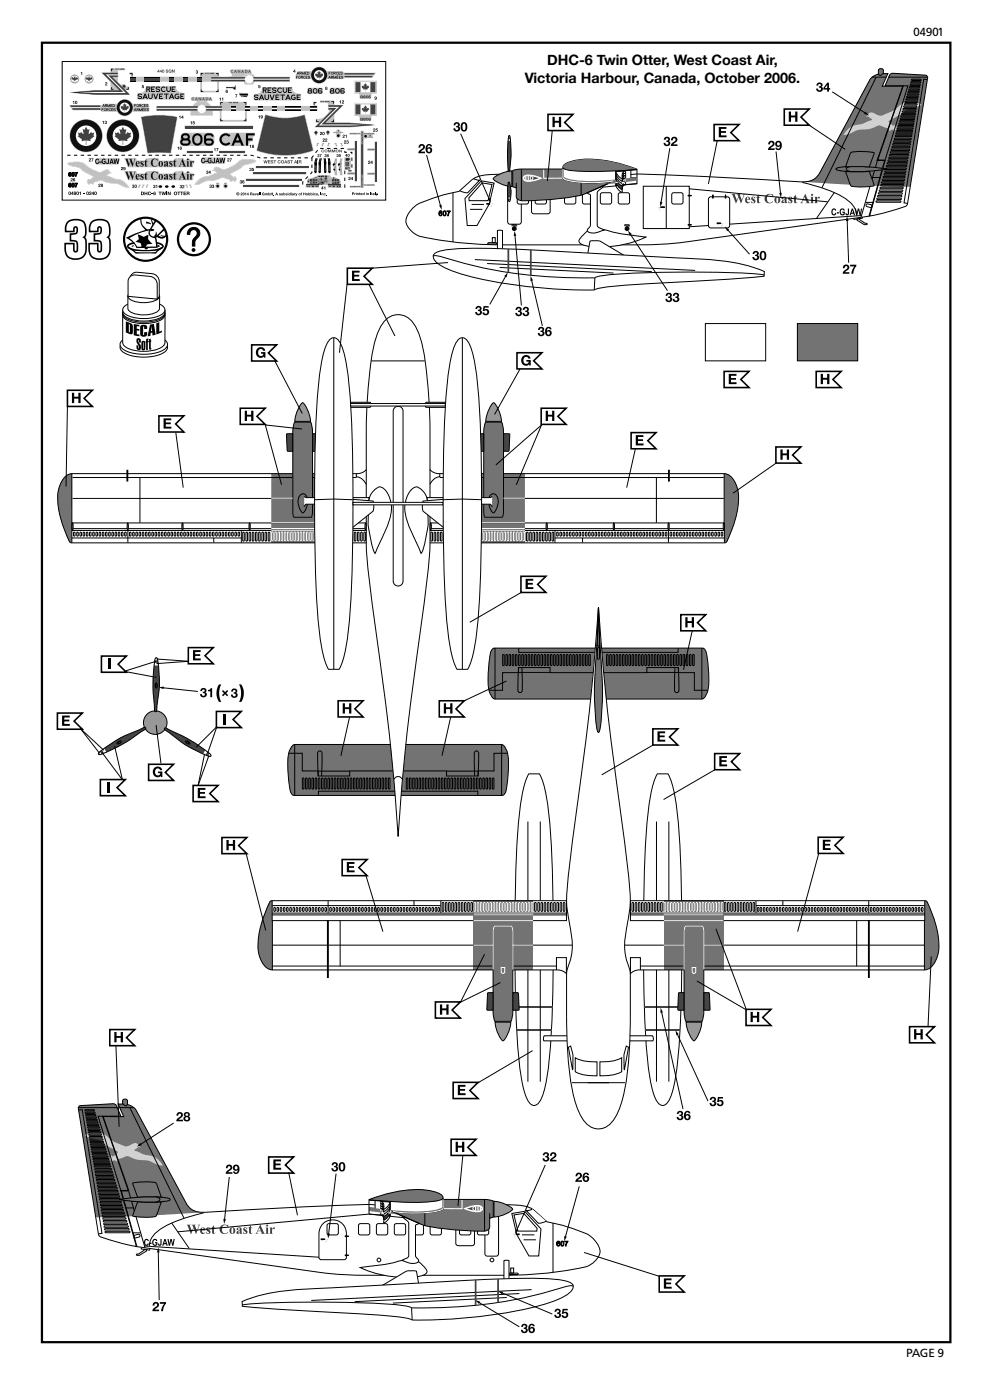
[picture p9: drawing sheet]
<svg xmlns="http://www.w3.org/2000/svg" width="162mm" height="229mm" viewBox="0 0 162 229" stroke-linecap="round" stroke-linejoin="round" font-family="sans-serif">
<defs><g id="words">
<g font-size="2.3">
<text x="89.4" y="10.7">DHC-6 Twin Otter, West Coast Air,</text>
<text x="85.7" y="13.5">Victoria Harbour, Canada, October 2006.</text>
</g>
<g font-size="1.9">
<text x="149.2" y="5.9">04901</text>
<text x="148.1" y="221.7">PAGE 9</text>
</g>
</g></defs>
<g fill="#737373">
<path d="M143.5 11.3h.7l.1 .7h.7l-.9 2.1 3.4-.1-4.3 12.2h1.3l-1.2 4.2-12.4-.7a2.85 2.85 0 0 0 3-1.6l8.2-15.1 .5-.5 .9-.4z"/>
<path d="M145.4 12.1l.4-.2 5.4 .4 .3 .2-2.8 18-5.3-.1 1.2-4.3h-1.2l4.1-12.1h-2.9z"/>
<path d="M66.3 121.6h15.6a2.17 2.17 0 0 1 1.1 1.7 17.6 17.6 0 0 1-.5 6.4l-.5 .2h-16.5z"/>
</g>
<path d="M70.2 76.7a1.91 1.91 0 0 0 1.5 .7h37.5v-.6h.1v.6h9a2.55 2.55 0 0 1 2.1 2.2 11.6 11.6 0 0 1-1 7.2l-.7 1.6-.3 .3h-48.2z" fill="#fff"/>
<path d="M79.3 69h2.7l.1 .6 .1 .9v13.1l-.2 .9h-2.8l-.1-.3-.1-13.7z" fill="#737373"/>
<path d="M63 52.3a2.92 2.92 0 0 1 4.6 .6 18 18 0 0 1 2 7.2l.4 3.6 .2 5.1v20.1a255.9 255.9 0 0 1-2.4 20.5l-1.5 12.2-.7 7-.6 8-.4-6a431.4 431.4 0 0 0-3.7-31.6l-1-9.1v-21.9a51.6 51.6 0 0 1 1.8-13.5l.8-1.6z" fill="#fff"/>
<path d="M47.9 121.7l.3-.1h15.6l.8 8.3h-16.6a.92 .92 0 0 1-.6-.8 16.6 16.6 0 0 1-.1-6.4z" fill="#737373"/>
<path d="M10.7 77.8l.5-.3 .6-.1h8.9v-.6h.2v.6h37.5a1.91 1.91 0 0 0 1.5-.7v12l-48.4-.1a15.1 15.1 0 0 1-2-8.4 4.5 4.5 0 0 1 1.2-2.4z" fill="#fff"/>
<g fill="#737373">
<path d="M48.1 69h2.7l.2 .6 .1 .9v13.1l-.3 .9h-2.8l-.1-.3-.1-13.7z"/>
<path d="M10.7 77.8l.5-.3 .6-.1-.1 11.3-.2-.1a15.1 15.1 0 0 1-2-8.4 4.5 4.5 0 0 1 1.2-2.4z"/>
<path d="M44.3 77.4h3.5v6.1l.1 .9 .2 .1h2.7a1.16 1.16 0 0 0 .2-1v-6.1h3.1v11.3h-9.8z"/>
<path d="M118.3 77.4a2.55 2.55 0 0 1 2.1 2.2 11.6 11.6 0 0 1-1 7.2l-.7 1.6-.2 .2-.2 .1z"/>
<path d="M76 77.4h3v6.1a1.16 1.16 0 0 0 .3 1h2.7l.1-.1 .1-.9v-6.1h3.5v11.3h-9.7z"/>
</g>
<path d="M86.4 126.4h1.7a18.1 18.1 0 0 1 1.5 6.4 291.7 291.7 0 0 1 .6 33.2 55.6 55.6 0 0 1-1.5 12.7 2.16 2.16 0 0 1-1.5 1.9 2.16 2.16 0 0 1-1.4-1.9 55.6 55.6 0 0 1-1.5-12.7l-.2-9.3a206.4 206.4 0 0 1 .9-25.3 15.8 15.8 0 0 1 1.4-5z" fill="#fff"/>
<path d="M86.4 126.4h1.7a18.1 18.1 0 0 1 1.5 6.4 291.7 291.7 0 0 1 .6 33.2 55.6 55.6 0 0 1-1.5 12.7 2.16 2.16 0 0 1-1.5 1.9 2.16 2.16 0 0 1-1.4-1.9 55.6 55.6 0 0 1-1.5-12.7l-.2-9.3a206.4 206.4 0 0 1 .9-25.3 15.8 15.8 0 0 1 1.4-5z" fill="none" stroke="#000" stroke-width=".16"/>
<path d="M107.4 126.4h1.7a18.1 18.1 0 0 1 1.5 6.4 290.7 290.7 0 0 1 .6 33.2 55.6 55.6 0 0 1-1.5 12.7 2.16 2.16 0 0 1-1.5 1.9 2.16 2.16 0 0 1-1.4-1.9 55.6 55.6 0 0 1-1.5-12.7l-.2-9.3a207 207 0 0 1 .9-25.3 15.8 15.8 0 0 1 1.4-5z" fill="#fff"/>
<path d="M107.4 126.4h1.7a18.1 18.1 0 0 1 1.5 6.4 290.7 290.7 0 0 1 .6 33.2 55.6 55.6 0 0 1-1.5 12.7 2.16 2.16 0 0 1-1.5 1.9 2.16 2.16 0 0 1-1.4-1.9 55.6 55.6 0 0 1-1.5-12.7l-.2-9.3a207 207 0 0 1 .9-25.3 15.8 15.8 0 0 1 1.4-5z" fill="none" stroke="#000" stroke-width=".16"/>
<path d="M88.9 169.2h4.3l.1 .5-.1 .3h-4.4v-.3z" fill="#fff"/>
<path d="M88.9 169.2h4.3l.1 .5-.1 .3h-4.4v-.3z" fill="none" stroke="#000" stroke-width=".16"/>
<path d="M88.8 149.3l4.8 4a2.71 2.71 0 0 1 0 1.6l-4.8 .4a3.7 3.7 0 0 1-.4-2.3z" fill="#fff"/>
<path d="M86.2 134.2v42.5M88.2 134.2v42.5M88.8 149.3l4.8 4a2.71 2.71 0 0 1 0 1.6l-4.8 .4a3.7 3.7 0 0 1-.4-2.3z" fill="none" stroke="#000" stroke-width=".16"/>
<path d="M84.2 164.6h6M84.4 168.2h5.7" fill="none" stroke="#424242" stroke-width=".29"/>
<path d="M102.3 169.2h4.3l.1 .5-.1 .3h-4.3l-.1-.3z" fill="#fff"/>
<path d="M102.3 169.2h4.3l.1 .5-.1 .3h-4.3l-.1-.3z" fill="none" stroke="#000" stroke-width=".16"/>
<path d="M101.8 153.3l4.9-4 .4 3.7a3.7 3.7 0 0 1-.4 2.3l-4.9-.4a2.71 2.71 0 0 1 0-1.6z" fill="#fff"/>
<path d="M107.2 134.2v42.5M109.2 134.2v42.5M101.8 153.3l4.9-4 .4 3.7a3.7 3.7 0 0 1-.4 2.3l-4.9-.4a2.71 2.71 0 0 1 0-1.6z" fill="none" stroke="#000" stroke-width=".16"/>
<path d="M105.3 164.6h5.9M105.4 168.2h5.7" fill="none" stroke="#424242" stroke-width=".29"/>
<path d="M80.5 105.9h16.7l-.7 8.3h-15.6a2.17 2.17 0 0 1-1.1-1.7 17.6 17.6 0 0 1 .5-6.4z" fill="#737373"/>
<g fill="#fff">
<path d="M44.1 147.2l.3-.1h48.2l.1 1.6a30.6 30.6 0 0 1 .7 7l-.8 2.9v.5a1.91 1.91 0 0 0-1.5-.7h-37.5v1.2h-.1v-1.2h-9a2.55 2.55 0 0 1-2.1-2.2 11.6 11.6 0 0 1 .9-7.2z"/>
<path d="M97.7 99.2l.5 6a412.4 412.4 0 0 0 3.5 29.7 84.6 84.6 0 0 1 1.2 13.1l-.1 .7a30.7 30.7 0 0 0-.7 6.7l.8 3.7v6.5a57.8 57.8 0 0 1-1.4 14.5 7.4 7.4 0 0 1-2.2 3.7 2.67 2.67 0 0 1-3.8-.6 16.2 16.2 0 0 1-2.4-7.6l-.4-3.3-.1-3.4v-10.3a10.9 10.9 0 0 0 .5-7.4 18.9 18.9 0 0 1-.4-7.5l.4-3.1a687.5 687.5 0 0 0 3.8-31.4z"/>
</g>
<path d="M98.3 105.9h16.4a.92 .92 0 0 1 .7 .8 16.6 16.6 0 0 1 .1 6.4 1.59 1.59 0 0 1-.9 1.1h-15.6z" fill="#737373"/>
<path d="M102.9 147.1l48.4 .1a15.1 15.1 0 0 1 2 8.4 4 4 0 0 1-1.7 2.7l-.6 .1h-9v1.2h-.2v-1.2h-37.4a1.91 1.91 0 0 0-1.5 .7v-.4a11 11 0 0 1-.5-7.3l.4-2.5z" fill="#fff"/>
<g fill="#737373">
<path d="M111.9 151.3h2.8l.2 .3v13.7l-.2 1.5h-2.7l-.2-.6-.1-.9v-13.1z"/>
<path d="M80.7 151.3h2.8l.2 .3v13.7l-.2 1.5h-2.7l-.2-.6-.1-.9v-13.1z"/>
<path d="M44.1 147.2l.4-.1v11.3a2.55 2.55 0 0 1-2.1-2.2 11.5 11.5 0 0 1 .9-7.2z"/>
<path d="M77.3 147.1h9.8v11.3h-9.8z"/>
<path d="M151 147.1l.3 .1a15.1 15.1 0 0 1 2 8.4 4 4 0 0 1-1.7 2.7l-.6 .1z"/>
<path d="M108.4 147.1h9.8v11.3h-9.8z"/>
</g>
<g fill="#fff">
<path d="M16.8 182.4h3.4l-.9-2.1h.7l.1-.7h.7v.8l.9 .4 .5 .5 8.2 15.1a2.71 2.71 0 0 0 2.6 1.6 526.8 526.8 0 0 1 50.6-1.2h.7a5.1 5.1 0 0 1 3 .9l2 1.9a28.9 28.9 0 0 1 6.8 2.1 4 4 0 0 1 1.9 2.7 3.6 3.6 0 0 1-3.3 2.7 57.5 57.5 0 0 1-12.4 1.2h-23.2l-4.3-.2-32.4-4.5-2.6-9.1h1.3z"/>
<path d="M12.9 180.7l5.8-.4 .3 .3 .7 1.7h-2.9l4.2 12.1h-1.3l2.6 9.2-3.7-.9-2.1-.7-.3-.2-3.4-20.8z"/>
</g>
<g fill="#737373">
<path d="M16.8 182.4h3.4l-.9-2.1h.7l.1-.7h.7v.8l.9 .4 .5 .5 8.2 15.1a2.85 2.85 0 0 0 3 1.6l-12.4 .7-1.2-4.2h1.3z"/>
<path d="M12.9 180.7l5.6-.4 .5 .3 .7 1.7h-2.9l4.1 12.2h-1.2l1.2 4.2-5.3 .2-2.8-17.9z"/>
</g>
<path d="M138.5 21.1l1-.6 1.4-.3 1.5-.6-.5-.5h-.5l.3-.3a.66 .66 0 0 1 1.2-.2l.5 .2a1.06 1.06 0 0 0 1.1-.1 6.4 6.4 0 0 0 2.8-1.7l1.4-.3a3.5 3.5 0 0 1 1.8 .4 5.9 5.9 0 0 1-2.4 .8 10.4 10.4 0 0 1-2.9 1.8v.3l.3 .2a.56 .56 0 0 0 .6 .3v-.1a.54 .54 0 0 1 .3 .6l-.4 .3a.43 .43 0 0 0-.7 .1l-.3-.5-.8-.2a.91 .91 0 0 0-1.2 0l-.7 .3-1.5 .2a3.8 3.8 0 0 0-2 .7l-1 .1z" fill="#d4d4d4"/>
<g fill="#404040">
<path d="M119.5 31.7h.6l-.1 .2 .4 .8 .2-.6-.3-.4h.7l-.2 .1 .4 .9 .3-.8-.2-.2h.4l-.7 1.5-.4-.9-.4 .9z"/>
<path d="M122.8 32.2l.5-.1v.4l-.2-.3h-.2v.2a.5 .5 0 0 1 .4 .7l-.6 .1v-.4a.29 .29 0 0 0 .5 .3l-.1-.2a.5 .5 0 0 1-.3-.7z"/>
<path d="M123.9 31.8l.1 .4h.2v.1h-.2v.7h.2l-.3 .2-.2-.2-.1-.7-.1-.1z"/>
<path d="M125.1 31.9a1.22 1.22 0 0 1 1.1-.2h.1v.5a.55 .55 0 0 0-.8-.4 .55 .55 0 0 0-.2 .8 .51 .51 0 0 0 .4 .5 .51 .51 0 0 0 .6-.3 .75 .75 0 0 1-1.2 .2 .75 .75 0 0 1 0-1.1z"/>
<path d="M128.8 32.2l.6-.1v.4l-.3-.3h-.1v.2a.5 .5 0 0 1 .3 .7l-.5 .1-.1-.4a.29 .29 0 0 0 .5 .3v-.2a.5 .5 0 0 1-.4-.7z"/>
<path d="M130 31.8v.4h.2v.1h-.2v.7h.2l-.2 .2-.3-.2v-.7l-.1-.1z"/>
<path d="M133 32.2h.4v.2l.2-.2a.16 .16 0 0 1 .3 0 .16 .16 0 0 1-.1 .2 .16 .16 0 0 1-.2-.1l-.2 .6 .2 .3h-.6l.1-.3v-.6z"/>
<path d="M122.1 32.2l-.1 .4h.3l-.1-.3zM121.8 32.3a.41 .41 0 0 1 .5-.1 .41 .41 0 0 1 .3 .4h-.6l.2 .4 .3-.1a.44 .44 0 0 1-.6 .3 .44 .44 0 0 1-.2-.7z"/>
<path d="M126.9 32.2l-.1 .2a.48 .48 0 0 0 .2 .7l.1-.7-.1-.2zM126.4 32.6a.52 .52 0 0 1 1 0 .52 .52 0 0 1-1 0z"/>
<path d="M128 32.7l-.1 .2 .1 .1 .2-.1v-.3zM127.7 32.3a.42 .42 0 0 1 .5-.2 .42 .42 0 0 1 .3 .4v.5h.1a.21 .21 0 0 1-.2 .2 .21 .21 0 0 1-.2-.2l-.4 .2-.2-.2 .1-.2 .5-.3a.2 .2 0 0 0 0-.2 .2 .2 0 0 0-.3-.1v.1a.15 .15 0 0 1 0 .2 .15 .15 0 0 1-.2 0 .15 .15 0 0 1 0-.2z"/>
<path d="M131.4 32.2l-.3 .5h.5zM131.5 31.7l.8 1.5h-.7l.2-.1-.2-.3h-.5l-.1 .3 .2 .1h-.5z"/>
<path d="M132.4 32.2h.4v.9l.1 .1h-.5l.1-.2v-.7zM132.5 31.8a.17 .17 0 0 1 .3 0 .17 .17 0 0 1-.3 0z"/>
</g>
<circle cx="102.4" cy="37.4" r=".38" fill="#fff"/>
<circle cx="102.4" cy="37.4" r=".4" fill="#c8c8c8"/>
<g fill="#000">
<circle cx="102.1" cy="37.4" r=".02"/>
<circle cx="102.1" cy="37.3" r=".02"/>
<circle cx="102.2" cy="37.6" r=".02"/>
<circle cx="102.2" cy="37.1" r=".02"/>
<circle cx="102.3" cy="37" r=".02"/>
<circle cx="102.3" cy="37.7" r=".02"/>
<circle cx="102.4" cy="37.4" r=".27"/>
<circle cx="102.5" cy="37" r=".02"/>
<circle cx="102.5" cy="37.7" r=".02"/>
<circle cx="102.7" cy="37.1" r=".02"/>
<circle cx="102.7" cy="37.6" r=".02"/>
<circle cx="102.8" cy="37.4" r=".02"/>
<circle cx="102.8" cy="37.3" r=".02"/>
</g>
<circle cx="84" cy="37.4" r=".38" fill="#fff"/>
<circle cx="84" cy="37.4" r=".4" fill="#c8c8c8"/>
<g fill="#000">
<circle cx="83.6" cy="37.3" r=".02"/>
<circle cx="83.6" cy="37.4" r=".02"/>
<circle cx="83.7" cy="37.6" r=".02"/>
<circle cx="83.7" cy="37.1" r=".02"/>
<circle cx="83.9" cy="37" r=".02"/>
<circle cx="83.9" cy="37.7" r=".02"/>
<circle cx="84" cy="37.4" r=".27"/>
<circle cx="84.1" cy="37.7" r=".02"/>
<circle cx="84.1" cy="37" r=".02"/>
<circle cx="84.2" cy="37.1" r=".02"/>
<circle cx="84.2" cy="37.6" r=".02"/>
<circle cx="84.3" cy="37.3" r=".02"/>
<circle cx="84.3" cy="37.4" r=".02"/>
</g>
<g fill="#424242">
<path d="M118 36.5a.05 .05 0 0 1 .1 0 .05 .05 0 0 1-.1 0z"/>
<path d="M118 36.5l-.1 .4z"/>
<path d="M80.4 33.4l-.1 .3z"/>
<path d="M107.6 33.9l.1 .4z"/>
<path d="M80.1 33.7a.05 .05 0 0 0 .1 0 .05 .05 0 0 0-.1 0zM80.1 33.7a.05 .05 0 0 1 .1 0 .05 .05 0 0 1-.1 0z"/>
<path d="M107.7 34.4a.05 .05 0 0 0 .1 0 .05 .05 0 0 0-.1 0zM107.7 34.4a.05 .05 0 0 1 .1 0 .05 .05 0 0 1-.1 0z"/>
<circle cx="80.3" cy="33.3" r=".03"/>
<circle cx="107.5" cy="33.8" r=".03"/>
</g>
<g fill="#000">
<path d="M73 34.5h.5l-.3 .7h-.1l.1-.2 .2-.5h-.4z"/>
<path d="M71.8 35a.18 .18 0 0 0 .3 0 .18 .18 0 0 0-.3 0zM71.8 34.5h.3l.1 .1h-.1a.16 .16 0 0 0-.2-.1 .16 .16 0 0 0-.1 .2v.1a.26 .26 0 0 1 .4 .1 .26 .26 0 0 1-.2 .4 .26 .26 0 0 1-.3-.2z"/>
<path d="M72.5 34.6v.6a.33 .33 0 0 0 .3-.4 .33 .33 0 0 0-.3-.3zM72.5 34.5a.38 .38 0 0 1 .4 .3 .38 .38 0 0 1-.4 .4l-.2-.3z"/>
</g>
<g fill="none" stroke="#000" stroke-width=".16">
<path d="M71.8 34.5h.3l.1 .1h-.1a.16 .16 0 0 0-.2-.1 .16 .16 0 0 0-.1 .2v.1a.26 .26 0 0 1 .4 .1 .26 .26 0 0 1-.2 .4 .26 .26 0 0 1-.3-.2zM72.5 34.5a.38 .38 0 0 1 .4 .3 .38 .38 0 0 1-.4 .4l-.2-.3zM72.5 34.6v-.1a.33 .33 0 0 1 .3 .3 .33 .33 0 0 1-.3 .4zM73 34.5h.5l-.3 .7h-.1l.1-.2 .2-.5h-.4z"/>
<circle cx="72" cy="35" r=".18"/>
</g>
<g fill="#424242">
<path d="M83.9 201.6a.05 .05 0 0 1 .1 0 .05 .05 0 0 1-.1 0z"/>
<path d="M84 201.7l.1 .3z"/>
<circle cx="83.8" cy="201.6" r=".03"/>
</g>
<path d="M13.9 185.4a4.6 4.6 0 0 1 3.2-.1 6.8 6.8 0 0 0 3.6 2l.5-.2a1 1 0 0 1 1.3-.2l.1 .3 .4 .2h-.5l-.5 .6 1.5 .6a3.4 3.4 0 0 1 2.9 1.4l.2 .4a4.1 4.1 0 0 1-2.2-.8l-.4-.1a6.5 6.5 0 0 1-3.2-.7l-1.4 .5-.2 .3-.2 .1a.37 .37 0 0 0-.6 0l-.4-.3a.54 .54 0 0 1 .3-.7v.2a.99 .99 0 0 0 .9-.8 10.3 10.3 0 0 1-2.7-1.7l-.7-.3a4.4 4.4 0 0 1-1.9-.7z" fill="#d4d4d4"/>
<g fill="#404040">
<path d="M30.5 200.1h.6l-.1 .1 .3 .9 .3-.6-.3-.4h.7l-.2 .1 .4 .8 .3-.8-.2-.1h.4l-.7 1.5-.4-1-.4 1z"/>
<path d="M33.8 200.6l.5-.1v.3l-.2-.2h-.2v.1a.5 .5 0 0 1 .4 .8l-.6 .1v-.4a.28 .28 0 0 0 .4 .2v-.1a.5 .5 0 0 1-.3-.7z"/>
<path d="M34.9 200.1v.4h.3v.1h-.3l.1 .8 .2-.1-.3 .3-.3-.2v-.8h-.1z"/>
<path d="M36.1 200.3a1.23 1.23 0 0 1 1.1-.2l.1-.1v.5a.55 .55 0 0 0-.8-.3 .55 .55 0 0 0-.2 .8 .51 .51 0 0 0 .4 .5 .51 .51 0 0 0 .5-.3 .75 .75 0 0 1-1.1 .2 .75 .75 0 0 1 0-1.1z"/>
<path d="M39.8 200.6l.6-.1v.3l-.3-.2h-.1v.1a.5 .5 0 0 1 .3 .8l-.5 .1-.1-.4a.28 .28 0 0 0 .5 .2v-.1a.5 .5 0 0 1-.4-.7z"/>
<path d="M41 200.1v.4h.2v.1h-.2v.8l.2-.1-.3 .3-.2-.2v-.8h-.2z"/>
<path d="M44 200.5h.4v.3l.2-.3a.16 .16 0 0 1 .3 .1 .16 .16 0 0 1-.1 .2 .16 .16 0 0 1-.2-.1l-.2 .6 .2 .2h-.6l.1-.2v-.6z"/>
<path d="M33.1 200.6l-.1 .3h.3l-.1-.3zM32.8 200.6a.41 .41 0 0 1 .5-.1 .41 .41 0 0 1 .2 .5h-.5l.2 .4 .3-.2a.44 .44 0 0 1-.6 .3 .44 .44 0 0 1-.2-.6z"/>
<path d="M37.9 200.6l-.1 .2a.48 .48 0 0 0 .2 .7l.1-.7-.1-.2zM37.4 201a.52 .52 0 0 1 1 0 .52 .52 0 0 1-1 0z"/>
<path d="M39 201l-.1 .3 .1 .1 .2-.1v-.3zM38.7 200.6a.42 .42 0 0 1 .5-.1 .42 .42 0 0 1 .3 .4v.5h.1a.21 .21 0 0 1-.2 .2 .21 .21 0 0 1-.2-.2l-.4 .2-.2-.2 .1-.3 .5-.2a.2 .2 0 0 0-.1-.3 .2 .2 0 0 0-.2 0v.1a.15 .15 0 0 1 0 .2 .15 .15 0 0 1-.2 0 .15 .15 0 0 1 0-.2z"/>
<path d="M42.4 200.5l-.3 .5h.5zM42.5 200l.8 1.5h-.7l.1-.1-.1-.3h-.5l-.1 .3 .2 .1h-.5z"/>
<path d="M43.4 200.5h.4v.9l.1 .1h-.5l.1-.2v-.7zM43.5 200.2a.17 .17 0 0 1 .3 0 .17 .17 0 0 1-.3 0z"/>
</g>
<g fill="#424242">
<path d="M53.4 202.5l-.1 .4z"/>
<circle cx="53.3" cy="202.5" r=".03"/>
</g>
<g fill="#000">
<path d="M92.2 202.8h.6l-.3 .7h-.1v-.2l.2-.5h-.4z"/>
<path d="M91 203.3a.2 .2 0 0 0 .4 0 .2 .2 0 0 0-.4 0zM91 202.8h.3l.1 .1h-.1a.16 .16 0 0 0-.2-.1 .16 .16 0 0 0-.1 .2v.1a.26 .26 0 0 1 .4 .1 .26 .26 0 0 1-.1 .4 .26 .26 0 0 1-.4-.3z"/>
<path d="M91.7 202.9l.1 .6a.33 .33 0 0 0 .2-.4 .33 .33 0 0 0-.2-.3zM91.7 202.8a.38 .38 0 0 1 .4 .3 .38 .38 0 0 1-.4 .4l-.1-.4z"/>
</g>
<g fill="none" stroke="#000" stroke-width=".16">
<path d="M91 202.8h.3l.1 .1h-.1a.16 .16 0 0 0-.2-.1 .16 .16 0 0 0-.1 .2v.1a.26 .26 0 0 1 .4 .1 .26 .26 0 0 1-.1 .4 .26 .26 0 0 1-.4-.3zM91.7 202.8a.38 .38 0 0 1 .4 .3 .38 .38 0 0 1-.4 .4l-.1-.4zM91.7 202.9l.1-.1a.33 .33 0 0 1 .2 .3 .33 .33 0 0 1-.2 .4zM92.2 202.8h.6l-.3 .7h-.1v-.2l.2-.5h-.4z"/>
<circle cx="91.2" cy="203.3" r=".18"/>
</g>
<path d="M102.1 36.7h.1h-.1l.1 .1-.1 .1z" fill="#424242"/>
<path d="M102.1 36.7h.1h-.1l.1 .1-.1 .1z" fill="none" stroke="#424242" stroke-width=".16"/>
<path d="M102.3 36.7l.1 .2 .1-.2-.1 .2h-.1z" fill="#424242"/>
<path d="M102.3 36.7l.1 .2 .1-.2-.1 .2h-.1z" fill="none" stroke="#424242" stroke-width=".16"/>
<path d="M102.5 36.7h.2l-.2 .2h.2h-.2z" fill="#424242"/>
<path d="M102.5 36.7h.2l-.2 .2h.2h-.2z" fill="none" stroke="#424242" stroke-width=".16"/>
<path d="M102.7 36.7l.1 .2h-.1z" fill="#424242"/>
<path d="M102.7 36.7l.1 .2h-.1z" fill="none" stroke="#424242" stroke-width=".16"/>
<path d="M83.7 36.7h.1h-.1l.1 .1-.1 .1z" fill="#424242"/>
<path d="M83.7 36.7h.1h-.1l.1 .1-.1 .1z" fill="none" stroke="#424242" stroke-width=".16"/>
<path d="M83.8 36.7l.1 .2 .1-.2v.2h-.1z" fill="#424242"/>
<path d="M83.8 36.7l.1 .2 .1-.2v.2h-.1z" fill="none" stroke="#424242" stroke-width=".16"/>
<path d="M84.1 36.7h.1l-.1 .2h.1h-.1z" fill="#424242"/>
<path d="M84.1 36.7h.1l-.1 .2h.1h-.1z" fill="none" stroke="#424242" stroke-width=".16"/>
<path d="M84.3 36.7l.1 .2h-.1z" fill="#424242"/>
<path d="M84.3 36.7l.1 .2h-.1z" fill="none" stroke="#424242" stroke-width=".16"/>
<g fill="#000">
<path d="M135.9 34.2l.5-.1 .2 .3h-.2l-.1-.2a.38 .38 0 0 0-.3 .4 .38 .38 0 0 0 .3 .4l.1-.2h.2a.41 .41 0 0 1-.5 .4 .41 .41 0 0 1-.3-.6zM137.3 34.2l.4-.1 .3 .3h-.2l-.1-.2a.35 .35 0 0 0-.4 .5 .35 .35 0 0 0 .5 .2v-.1h-.2v-.2h.4v.4a.53 .53 0 0 1-.8 0 .53 .53 0 0 1 0-.7zM138.5 34.1h.2v.7a.31 .31 0 0 1-.3 .4 .31 .31 0 0 1-.3-.4l.4 .2zM139.6 34.1h.2l.1 .7 .2-.7h.2l.2 .7 .1-.7h.2l-.2 1.1h-.2l-.2-.9-.2 .9h-.2zM23.6 202.5l.5-.1 .2 .3h-.2l-.1-.1a.38 .38 0 0 0-.3 .3 .38 .38 0 0 0 .3 .4l.1-.2 .2 .1a.41 .41 0 0 1-.5 .3 .41 .41 0 0 1-.3-.6zM25 202.5l.5-.1 .2 .3h-.2l-.1-.1a.35 .35 0 0 0-.4 .4 .35 .35 0 0 0 .5 .2v-.1h-.2v-.2h.4v.4a.53 .53 0 0 1-.7 .1 .53 .53 0 0 1-.1-.8zM26.2 202.4h.2v.7a.31 .31 0 0 1-.3 .4 .31 .31 0 0 1-.3-.3l.4 .1zM27.3 202.4h.2l.2 .7 .1-.7h.3l.1 .8 .2-.8h.1l-.2 1.1h-.2l-.2-.8-.1 .8h-.2z"/>
<path d="M139.1 34.1h.2l.4 1.1h-.2l-.1-.3h-.4v.3h-.2zM139.2 34.3l-.1 .4h.2z"/>
<path d="M26.8 202.4h.2l.4 1.1h-.2l-.1-.3h-.3l-.1 .3h-.2zM26.9 202.6l-.1 .5h.3z"/>
</g>
<path d="M136.9 34.7v.2M24.6 203v.2" fill="none" stroke="#000" stroke-width=".34"/>
<g fill="none" stroke="#000" stroke-width=".16">
<path d="M142.4 12.6h2.4M143.1 12.6l-8.8 18.1M145.1 12.6h6.4M146.9 19.7h2.3l.1 .1-.1 .1h-2.2zM147.1 19.3h2.2l.1 .1-.1 .1h-2.2zM147.2 18.9h2.1l.2 .1-.2 .1h-2zM147.3 18.5h2.1l.1 .1-.1 .1h-2zM147.4 18.2l2.1-.1 .1 .1-.1 .1h-2zM147.5 17.8l2-.1 .2 .1-.2 .1h-1.9zM147.6 14h.7l-3.7 12.1M147.6 17.4l2-.1 .1 .1-.1 .1h-1.9zM147.8 17l1.9-.1 .1 .1-.1 .1h-1.9z"/>
<path d="M147.9 16.6l1.8-.1 .1 .1-.1 .1h-1.8zM148 16.2l1.8-.1 .1 .1-.1 .1h-1.7zM148.1 15.8l1.8-.1 .1 .1-.1 .1h-1.7zM148.2 15.4l1.7-.1 .2 .1-.2 .1h-1.6zM148.3 15l1.7-.1 .1 .1-.1 .1h-1.6zM148.4 14.6l1.7-.1 .1 .1-.1 .1h-1.6zM148.6 14.2l1.5-.1 .2 .1-.2 .1h-1.5zM148.7 13.8l1.5-.1 .1 .1-.1 .1h-1.4zM148.8 13.4l1.5-.1 .1 .1-.1 .1h-1.4zM148.9 13l1.4-.1 .2 .1-.2 .2h-1.3zM151.4 13l-.5-.1-3.2 20.2 .5 .1M74 31.5v8"/>
<path d="M76.8 34.2h2M77 33.4h2.1M79.5 33.3h.5l-.4 .1zM83.1 30l1.7-.1 .2 .1 .1 .3v5.9v.2l-.3 .2h-1.5l-.3-.2-.1-.2v-5.9zM86.9 31l.3-.1h2.3l.3 .1 .1 3.5-.2 .4h-2.5l-.3-.2zM107.9 33.8h.6zM112.4 31.9l.6 .1h-.5zM112.4 36.7h.6l-.5 .1zM112.6 30.8l22.6 2.2M115.7 36.8l-3.1 .2M116.4 31.8v.6zM117.2 36.4l.6 .1h-.5z"/>
<path d="M118.5 31.8v.6zM131 29.8l1.5 .4a16.4 16.4 0 0 1 6.2 2.7 3.1 3.1 0 0 1 1.2 2.3M136.3 31.4l-2.9 4.2M140.7 35.2l-21.5 1.4M141.3 33.1h1.3M141.6 33.3l.9 .2-.1 .4-.9-.2zM142.5 29h1.3M143.1 32.8h3.9l.2 .1-.2 .1h-3.8zM143.2 32.4h3.9l.1 .1-.1 .1h-3.8zM143.3 26.3l-2.7 9.2M143.4 32l3.8-.1 .1 .1-.1 .2h-3.7zM143.5 31.5h3.8l.1 .1-.1 .1h-3.7z"/>
<path d="M143.6 31.1l3.7-.1 .2 .1-.2 .2h-3.6zM143.8 30.6h3.6l.1 .1-.1 .1h-3.6zM143.9 30.2l3.6-.1 .1 .2-.1 .1h-3.5zM144 29.7h3.6l.1 .1-.1 .1h-3.5zM144.2 29.3h3.4l.2 .1-.2 .1h-3.4zM144.3 28.8h3.4l.1 .1-.1 .1h-3.3zM144.4 28.4h3.4l.1 .1-.1 .1h-3.3zM144.5 28l3.4-.1 .1 .1-.1 .2h-3.3zM144.7 27.5h3.2l.1 .1-.1 .1h-3.1zM144.8 27h3.2l.1 .1-.1 .1h-3.1zM144.9 26.6h3.2l.1 .1-.1 .1h-3.1zM145.1 26.2l3-.1 .2 .1-.2 .2h-3z"/>
<path d="M145.2 25.7h3l.1 .1-.1 .1h-2.9zM145.3 25.3l3-.1 .1 .2-.1 .1h-2.9zM145.5 24.8h2.9l.1 .1-.1 .1h-2.9zM145.6 24.4l2.8-.1 .2 .2-.2 .1h-2.7zM145.7 23.9h2.8l.1 .1-.1 .1h-2.7zM145.8 23.5h2.8l.1 .1-.1 .1h-2.7zM146 23h2.7l.1 .1-.1 .1h-2.6zM146.1 22.6h2.6l.1 .1-.1 .1h-2.5zM146.2 22.1h2.6l.1 .1-.1 .1h-2.5zM146.4 21.7h2.5l.1 .1-.1 .1h-2.5zM146.5 21.3h2.5l.1 .1-.1 .1h-2.4zM146.6 20.9h2.4l.1 .1-.1 .1h-2.3z"/>
<path d="M146.7 20.5h2.4l.1 .1-.1 .1h-2.3zM146.8 20.1h2.4l.1 .1-.1 .1h-2.3zM60.7 59h8.7M11.7 77.4v8M11.9 78h8.8M20.9 78h26.9M22.9 78v7.4M51.1 78h7.1M71.9 78h7.1M82.2 78h27M107.2 78v7.4M109.3 78h8.9"/>
<path d="M118.3 77.3v8.1M11.8 86.7h48.1M11.8 87.9h27.6M11.9 81.4h35.9M12 87l.3 .1v.3l-.2 .2-.1-.2zM12.6 87l.2 .1v.3l-.1 .2-.2-.2zM13.1 87l.2 .1v.3l-.1 .2-.1-.2zM13.6 87l.2 .1v.3l-.1 .2-.1-.2zM14.1 87l.3 .1v.3l-.2 .2-.1-.2zM14.7 87l.2 .1v.3l-.2 .2-.1-.2zM15.2 87l.2 .1v.3l-.1 .2-.2-.2zM15.7 87l.2 .1v.3l-.1 .2-.1-.2z"/>
<path d="M16.2 87l.2 .1v.3l-.1 .2-.1-.2zM16.7 87l.3 .1v.3l-.2 .2-.1-.2zM17.3 87l.2 .1v.3l-.1 .2-.2-.2zM17.8 87l.2 .1v.3l-.1 .2-.2-.2zM18.3 87l.2 .1v.3l-.1 .2-.1-.2zM18.8 87l.3 .1v.3l-.2 .2-.1-.2zM19.3 87l.3 .1v.3l-.2 .2-.1-.2zM19.9 87l.2 .1v.3l-.1 .2-.2-.2zM20.4 87l.2 .1v.3l-.1 .2-.1-.2zM20.9 86.7v1.9M21.2 87l.2 .1v.3l-.1 .2-.2-.2zM21.7 87l.2 .1v.3l-.1 .2-.1-.2z"/>
<path d="M22.2 87l.2 .1v.3l-.1 .2-.1-.2zM22.7 87l.3 .1v.3l-.2 .2-.1-.2zM23.3 87l.2 .1v.3l-.1 .2-.2-.2zM23.8 87l.2 .1v.3l-.1 .2-.1-.2zM24.3 87l.2 .1v.3l-.1 .2-.1-.2zM24.8 87l.3 .1v.3l-.2 .2-.1-.2zM25.4 87l.2 .1v.3l-.2 .2-.1-.2zM25.9 87l.2 .1v.3l-.1 .2-.2-.2zM26.4 87l.2 .1v.3l-.1 .2-.1-.2zM26.9 87l.2 .1v.3l-.1 .2-.1-.2zM27.4 87l.3 .1v.3l-.2 .2-.1-.2zM28 87l.2 .1v.3l-.1 .2-.2-.2z"/>
<path d="M28.5 87l.2 .1v.3l-.1 .2-.2-.2zM29 87l.2 .1v.3l-.1 .2-.1-.2zM29.5 87l.2 .1v.3l-.1 .2-.1-.2zM30 87l.3 .1v.3l-.2 .2-.1-.2zM30.6 87l.2 .1v.3l-.1 .2-.2-.2zM31.1 87l.2 .1v.3l-.1 .2-.1-.2zM31.6 87l.2 .1v.3l-.1 .2-.1-.2zM32.1 87l.3 .1v.3l-.2 .2-.1-.2zM32.7 87l.2 .1v.3l-.1 .2-.2-.2zM33.2 87l.2 .1v.3l-.1 .2-.2-.2zM33.7 87l.2 .1v.3l-.1 .2-.1-.2zM34.2 87l.3 .1v.3l-.2 .2-.1-.2z"/>
<path d="M34.7 87l.3 .1v.3l-.2 .2-.1-.2zM34.9 87.9v.7M35.3 87l.2 .1v.3l-.1 .2-.2-.2zM35.8 87l.2 .1v.3l-.1 .2-.1-.2zM36.3 87l.2 .1v.3l-.1 .2-.1-.2zM36.8 87l.3 .1v.3l-.2 .2-.1-.2zM37.4 87l.2 .1v.3l-.1 .2-.2-.2zM37.9 87l.2 .1v.3l-.1 .2-.2-.2zM38.4 87l.2 .1v.3l-.1 .2-.1-.2zM38.9 87l.2 .1v.3l-.1 .2-.1-.2zM39.4 86.7v1.9M39.7 87l.2 .1v1.2l-.1 .1-.2-.1z"/>
<path d="M40.2 87l.2 .1v1.2l-.1 .1-.1-.1zM40.7 87l.2 .1v1.2l-.1 .1-.1-.1zM41.2 87l.3 .1v1.2l-.2 .1-.1-.1zM41.8 87l.2 .1v1.2l-.1 .1-.2-.1zM42.3 87l.2 .1v1.2l-.1 .1-.2-.1zM42.8 87l.2 .1v1.2l-.1 .1-.1-.1zM43.3 87l.2 .1v1.2l-.1 .1-.1-.1zM43.8 87l.3 .1v1.2l-.2 .1-.1-.1zM44.4 87l.2 .1v1.2l-.1 .1-.2-.1zM44.9 87l.2 .1v1.2l-.1 .1-.2-.1zM45.4 87l.2 .1v1.2l-.1 .1-.1-.1zM45.9 87l.2 .1v1.2l-.1 .1-.1-.1z"/>
<path d="M46.4 87l.3 .1v1.2l-.2 .1-.1-.1zM47 87l.2 .1v1.2l-.1 .1-.2-.1zM47.5 87l.2 .1v1.2l-.1 .1-.1-.1zM48 87l.2 .1v1.2l-.1 .1-.1-.1zM48.5 87l.3 .1v1.2l-.2 .1-.1-.1zM49.1 87l.2 .1v1.2l-.2 .1-.1-.1zM49.6 87l.2 .1v1.2l-.1 .1-.2-.1zM50.1 87l.2 .1v1.2l-.1 .1-.1-.1zM50.6 87l.2 .1v1.2l-.1 .1-.1-.1zM51.1 87l.3 .1v1.2l-.2 .1-.1-.1zM51.7 87l.2 .1v1.2l-.2 .1-.1-.1zM52.2 87l.2 .1v1.2l-.1 .1-.2-.1z"/>
<path d="M52.7 87l.2 .1v1.2l-.1 .1-.1-.1zM53.2 87l.2 .1v1.2l-.1 .1-.1-.1zM53.7 87l.3 .1v1.2l-.2 .1-.1-.1zM54.3 87l.2 .1v1.2l-.1 .1-.2-.1zM54.8 87l.2 .1v1.2l-.1 .1-.2-.1zM55.3 87l.2 .1v1.2l-.1 .1-.1-.1zM55.8 87l.2 .1v1.2l-.1 .1-.1-.1zM56.3 87l.3 .1v1.2l-.2 .1-.1-.1zM56.9 87l.2 .1v1.2l-.1 .1-.2-.1zM57.4 87l.2 .1v1.2l-.1 .1-.2-.1zM57.9 87l.2 .1v1.2l-.1 .1-.1-.1zM58.4 87l.2 .1v1.2l-.1 .1-.1-.1z"/>
<path d="M58.9 87l.3 .1v1.2l-.2 .1-.1-.1zM59.5 87l.2 .1v1.2l-.1 .1-.2-.1zM70.2 86.7h48.1M70.4 87l.2 .1v1.2l-.1 .1-.1-.1zM70.9 87l.3 .1v1.2l-.2 .1-.1-.1zM71.5 87l.2 .1v1.2l-.1 .1-.2-.1zM72 87l.2 .1v1.2l-.1 .1-.2-.1zM72.5 87l.2 .1v1.2l-.1 .1-.1-.1zM73 87l.2 .1v1.2l-.1 .1-.1-.1zM73.5 87l.3 .1v1.2l-.2 .1-.1-.1zM74.1 87l.2 .1v1.2l-.1 .1-.2-.1zM74.6 87l.2 .1v1.2l-.1 .1-.2-.1z"/>
<path d="M75.1 87l.2 .1v1.2l-.1 .1-.1-.1zM75.6 87l.2 .1v1.2l-.1 .1-.1-.1zM76.1 87l.3 .1v1.2l-.2 .1-.1-.1zM76.7 87l.2 .1v1.2l-.1 .1-.2-.1zM77.2 87l.2 .1v1.2l-.1 .1-.2-.1zM77.7 87l.2 .1v1.2l-.1 .1-.1-.1zM78.2 87l.2 .1v1.2l-.1 .1-.1-.1zM78.7 87l.3 .1v1.2l-.2 .1-.1-.1zM79.3 87l.2 .1v1.2l-.1 .1-.2-.1zM79.8 87l.2 .1v1.2l-.1 .1-.2-.1zM80.3 87l.2 .1v1.2l-.1 .1-.1-.1zM80.8 87l.3 .1v1.2l-.2 .1-.1-.1z"/>
<path d="M81.3 87l.3 .1v1.2l-.2 .1-.1-.1zM81.9 87l.2 .1v1.2l-.1 .1-.2-.1zM82.2 81.4h36M82.4 87l.2 .1v1.2l-.1 .1-.1-.1zM82.9 87l.2 .1v1.2l-.1 .1-.1-.1zM83.4 87l.3 .1v1.2l-.2 .1-.1-.1zM84 87l.2 .1v1.2l-.2 .1-.1-.1zM84.5 87l.2 .1v1.2l-.1 .1-.2-.1zM85 87l.2 .1v1.2l-.1 .1-.1-.1zM85.5 87l.2 .1v1.2l-.1 .1-.1-.1zM86 87l.3 .1v1.2l-.2 .1-.1-.1zM86.6 87l.2 .1v1.2l-.2 .1-.1-.1z"/>
<path d="M87.1 87l.2 .1v1.2l-.1 .1-.2-.1zM87.6 87l.2 .1v1.2l-.1 .1-.1-.1zM88.1 87l.2 .1v1.2l-.1 .1-.1-.1zM88.6 87l.3 .1v1.2l-.2 .1-.1-.1zM89.2 87l.2 .1v1.2l-.1 .1-.2-.1zM89.7 87l.2 .1v1.2l-.1 .1-.2-.1zM90.2 87l.2 .1v1.2l-.1 .1-.1-.1zM90.6 87.9h27.7M90.6 86.7v1.9M91 87l.2 .1v.3l-.1 .2-.2-.2zM91.5 87l.2 .1v.3l-.1 .2-.2-.2zM92 87l.2 .1v.3l-.1 .2-.1-.2z"/>
<path d="M92.5 87l.2 .1v.3l-.1 .2-.1-.2zM93 87l.3 .1v.3l-.2 .2-.1-.2zM93.6 87l.2 .1v.3l-.1 .2-.2-.2zM94.1 87l.2 .1v.3l-.1 .2-.2-.2zM94.6 87l.2 .1v.3l-.1 .2-.1-.2zM95.1 87l.3 .1v.3l-.2 .2-.1-.2zM95.2 87.9v.7M95.7 87l.2 .1v.3l-.2 .2-.1-.2zM96.2 87l.2 .1v.3l-.1 .2-.2-.2zM96.7 87l.2 .1v.3l-.1 .2-.1-.2zM97.2 87l.2 .1v.3l-.1 .2-.1-.2zM97.7 87l.3 .1v.3l-.2 .2-.1-.2z"/>
<path d="M98.3 87l.2 .1v.3l-.1 .2-.2-.2zM98.8 87l.2 .1v.3l-.1 .2-.2-.2zM99.3 87l.2 .1v.3l-.1 .2-.1-.2zM99.8 87l.2 .1v.3l-.1 .2-.1-.2zM100.3 87l.3 .1v.3l-.2 .2-.1-.2zM100.9 87l.2 .1v.3l-.1 .2-.2-.2zM101.4 87l.2 .1v.3l-.1 .2-.1-.2zM101.9 87l.2 .1v.3l-.1 .2-.1-.2zM102.4 87l.3 .1v.3l-.2 .2-.1-.2zM103 87l.2 .1v.3l-.1 .2-.2-.2zM103.5 87l.2 .1v.3l-.1 .2-.2-.2zM104 87l.2 .1v.3l-.1 .2-.1-.2z"/>
<path d="M104.5 87l.2 .1v.3l-.1 .2-.1-.2zM105 87l.3 .1v.3l-.2 .2-.1-.2zM105.6 87l.2 .1v.3l-.1 .2-.2-.2zM106.1 87l.2 .1v.3l-.1 .2-.1-.2zM106.6 87l.2 .1v.3l-.1 .2-.1-.2zM107.1 87l.3 .1v.3l-.2 .2-.1-.2zM107.7 87l.2 .1v.3l-.2 .2-.1-.2zM108.2 87l.2 .1v.3l-.1 .2-.2-.2zM108.7 87l.2 .1v.3l-.1 .2-.1-.2zM109.2 86.7v1.9M109.5 87l.2 .1v.3l-.1 .2-.2-.2zM110 87l.2 .1v.3l-.1 .2-.1-.2z"/>
<path d="M110.5 87l.2 .1v.3l-.1 .2-.1-.2zM111 87l.3 .1v.3l-.2 .2-.1-.2zM111.6 87l.2 .1v.3l-.1 .2-.2-.2zM112.1 87l.2 .1v.3l-.1 .2-.1-.2zM112.6 87l.2 .1v.3l-.1 .2-.1-.2zM113.1 87l.3 .1v.3l-.2 .2-.1-.2zM113.7 87l.2 .1v.3l-.1 .2-.2-.2zM114.2 87l.2 .1v.3l-.1 .2-.2-.2zM114.7 87l.2 .1v.3l-.1 .2-.1-.2zM115.2 87l.2 .1v.3l-.1 .2-.1-.2zM115.7 87l.3 .1v.3l-.2 .2-.1-.2zM116.3 87l.2 .1v.3l-.1 .2-.2-.2z"/>
<path d="M116.8 87l.2 .1v.3l-.1 .2-.1-.2zM117.3 87l.2 .1v.3l-.1 .2-.1-.2zM117.8 87l.3 .1v.3l-.2 .2-.1-.2zM80.8 105.9v8.3M82.1 106.9l.3 .1v1.6l-.2 .1-.1-.1zM82.7 106.9l.2 .1v1.6l-.2 .1-.1-.1zM83.2 106.9l.2 .1v1.6l-.1 .1-.2-.1zM83.7 106.9l.2 .1v1.6l-.1 .1-.1-.1zM84.2 106.9l.2 .1v1.6l-.1 .1-.1-.1zM84.7 109.1l-.1 3.7a.36 .36 0 0 0 .3 .3 .36 .36 0 0 0 .4-.3l-.1-3.7M84.7 105.9v.7h12.5M84.7 109.8h5.1"/>
<path d="M84.7 106.9l.3 .1v1.6l-.2 .1-.1-.1zM85.3 106.9l.2 .1v1.6l-.1 .1-.2-.1zM85.8 106.9l.2 .1v1.6l-.1 .1-.2-.1zM86.3 106.9l.2 .1v1.6l-.1 .1-.1-.1zM86.8 106.9l.2 .1v1.6l-.1 .1-.1-.1zM87.3 106.9l.3 .1v1.6l-.2 .1-.1-.1zM87.9 106.9l.2 .1v1.6l-.1 .1-.2-.1zM88.4 106.9l.2 .1v1.6l-.1 .1-.2-.1zM88.9 106.9l.2 .1v1.6l-.1 .1-.1-.1zM89.4 106.9l.2 .1v1.6l-.1 .1-.1-.1zM89.9 106.9l.3 .1v1.6l-.2 .1-.1-.1zM90.5 106.9l.2 .1v1.6l-.1 .1-.2-.1z"/>
<path d="M91 106.9l.2 .1v1.6l-.1 .1-.1-.1zM91.5 106.9l.2 .1v1.6l-.1 .1-.1-.1zM92 106.9l.3 .1v1.6l-.2 .1-.1-.1zM92.6 106.9l.2 .1v1.6l-.2 .1-.1-.1zM93.1 106.9l.2 .1v1.6l-.1 .1-.2-.1zM93.6 106.9l.2 .1v1.6l-.1 .1-.1-.1zM94.1 106.9l.2 .1v1.6l-.1 .1-.1-.1zM94.6 106.9l.3 .1v1.6l-.2 .1-.1-.1zM95.2 106.9l.2 .1v1.6l-.2 .1-.1-.1zM95.7 106.9l.2 .1v1.6l-.1 .1-.2-.1zM96.2 106.9l.2 .1v1.6l-.1 .1-.1-.1zM97.2 105.9h-16.5a.92 .92 0 0 0-.6 .8 16.6 16.6 0 0 0-.1 6.4 1.59 1.59 0 0 0 .9 1.1h15.6"/>
<path d="M99.1 106.9l.2 .1v1.6l-.1 .1-.1-.1zM99.6 106.9l.2 .1v1.6l-.1 .1-.1-.1zM100.1 106.9l.3 .1v1.6l-.2 .1-.1-.1zM100.7 106.9l.2 .1v1.6l-.1 .1-.2-.1zM101.2 106.9l.2 .1v1.6l-.1 .1-.1-.1zM101.7 106.9l.2 .1v1.6l-.1 .1-.1-.1zM102.2 106.9l.3 .1v1.6l-.2 .1-.1-.1zM102.8 106.9l.2 .1v1.6l-.2 .1-.1-.1zM103.3 106.9l.2 .1v1.6l-.1 .1-.2-.1zM103.8 106.9l.2 .1v1.6l-.1 .1-.1-.1zM104.3 106.9l.2 .1v1.6l-.1 .1-.1-.1zM104.8 106.9l.3 .1v1.6l-.2 .1-.1-.1z"/>
<path d="M105.4 106.9l.2 .1v1.6l-.2 .1-.1-.1zM105.7 109.8h5.1M105.9 106.9l.2 .1v1.6l-.1 .1-.2-.1zM106.4 106.9l.2 .1v1.6l-.1 .1-.1-.1zM106.9 106.9l.2 .1v1.6l-.1 .1-.1-.1zM107.4 106.9l.3 .1v1.6l-.2 .1-.1-.1zM108 106.9l.2 .1v1.6l-.2 .1-.1-.1zM108.5 106.9l.2 .1v1.6l-.1 .1-.2-.1zM109 106.9l.2 .1v1.6l-.1 .1-.1-.1zM109.5 106.9l.2 .1v1.6l-.1 .1-.1-.1zM110 106.9l.3 .1v1.6l-.2 .1-.1-.1zM110.3 109.1l-.1 3.7a.36 .36 0 0 0 .3 .3 .36 .36 0 0 0 .4-.3l-.1-3.7"/>
<path d="M110.6 106.9l.2 .1v1.6l-.1 .1-.2-.1zM110.8 105.9v.7h-12.5M111.1 106.9l.2 .1v1.6l-.1 .1-.2-.1zM111.6 106.9l.2 .1v1.6l-.1 .1-.1-.1zM112.1 106.9l.2 .1v1.6l-.1 .1-.1-.1zM112.6 106.9l.3 .1v1.6l-.2 .1-.1-.1zM113.2 106.9l.2 .1v1.6l-.1 .1-.2-.1zM114.6 105.9v8.3M48.1 121.6v8.3M49.4 127.1l.2 .1v1.6l-.1 .1-.1-.1zM49.9 127.1l.3 .1v1.6l-.2 .1-.1-.1zM50.5 127.1l.2 .1v1.6l-.1 .1-.2-.1z"/>
<path d="M51 127.1l.2 .1v1.6l-.1 .1-.2-.1zM51.5 127.1l.2 .1v1.6l-.1 .1-.1-.1zM52 126.7l-.1-3.7a.36 .36 0 0 1 .3-.3 .36 .36 0 0 1 .4 .3l-.1 3.7M52 126h5.1M52 127.1l.3 .1v1.6l-.2 .1-.1-.1zM52.5 127.1l.3 .1v1.6l-.2 .1-.1-.1zM53.1 127.1l.2 .1v1.6l-.1 .1-.2-.1zM53.6 127.1l.2 .1v1.6l-.1 .1-.1-.1zM54.1 127.1l.2 .1v1.6l-.1 .1-.1-.1zM54.6 127.1l.3 .1v1.6l-.2 .1-.1-.1zM55.2 127.1l.2 .1v1.6l-.2 .1-.1-.1zM55.7 127.1l.2 .1v1.6l-.1 .1-.2-.1z"/>
<path d="M56.2 127.1l.2 .1v1.6l-.1 .1-.1-.1zM56.7 127.1l.2 .1v1.6l-.1 .1-.1-.1zM57.2 127.1l.3 .1v1.6l-.2 .1-.1-.1zM57.8 127.1l.2 .1v1.6l-.2 .1-.1-.1zM58.3 127.1l.2 .1v1.6l-.1 .1-.2-.1zM58.8 127.1l.2 .1v1.6l-.1 .1-.1-.1zM59.3 127.1l.2 .1v1.6l-.1 .1-.1-.1zM59.8 127.1l.3 .1v1.6l-.2 .1-.1-.1zM60.4 127.1l.2 .1v1.6l-.1 .1-.2-.1zM60.9 127.1l.2 .1v1.6l-.1 .1-.2-.1zM61.4 127.1l.2 .1v1.6l-.1 .1-.1-.1zM61.9 127.1l.2 .1v1.6l-.1 .1-.1-.1z"/>
<path d="M62.4 127.1l.3 .1v1.6l-.2 .1-.1-.1zM63 127.1l.2 .1v1.6l-.1 .1-.2-.1zM63.5 127.1l.2 .1v1.6l-.1 .1-.2-.1zM64.5 129.2h-12.5v.7M65.6 129.2h12.4v.7M66.4 127.1l.2 .1v1.6l-.1 .1-.1-.1zM66.9 127.1l.2 .1v1.6l-.1 .1-.1-.1zM67.4 127.1l.3 .1v1.6l-.2 .1-.1-.1zM68 127.1l.2 .1v1.6l-.2 .1-.1-.1zM68.5 127.1l.2 .1v1.6l-.1 .1-.2-.1zM69 127.1l.2 .1v1.6l-.1 .1-.1-.1zM69.5 127.1l.2 .1v1.6l-.1 .1-.1-.1z"/>
<path d="M70 127.1l.3 .1v1.6l-.2 .1-.1-.1zM70.6 127.1l.2 .1v1.6l-.1 .1-.2-.1zM71.1 127.1l.2 .1v1.6l-.1 .1-.2-.1zM71.6 127.1l.2 .1v1.6l-.1 .1-.1-.1zM72.1 127.1l.2 .1v1.6l-.1 .1-.1-.1zM72.6 127.1l.3 .1v1.6l-.2 .1-.1-.1zM73 126h5M73.2 127.1l.2 .1v1.6l-.1 .1-.2-.1zM73.7 127.1l.2 .1v1.6l-.1 .1-.2-.1zM74.2 127.1l.2 .1v1.6l-.1 .1-.1-.1zM74.7 127.1l.2 .1v1.6l-.1 .1-.1-.1zM75.2 127.1l.3 .1v1.6l-.2 .1-.1-.1z"/>
<path d="M75.8 127.1l.2 .1v1.6l-.1 .1-.2-.1zM76.3 127.1l.2 .1v1.6l-.1 .1-.1-.1zM76.8 127.1l.2 .1v1.6l-.1 .1-.1-.1zM77.3 127.1l.3 .1v1.6l-.2 .1-.1-.1zM77.5 126.7v-3.7a.36 .36 0 0 1 .3-.3 .36 .36 0 0 1 .4 .3l-.1 3.7M77.9 127.1l.2 .1v1.6l-.2 .1-.1-.1zM78.4 127.1l.2 .1v1.6l-.1 .1-.2-.1zM78.9 127.1l.2 .1v1.6l-.1 .1-.1-.1zM79.4 127.1l.2 .1v1.6l-.1 .1-.1-.1zM79.9 127.1l.3 .1v1.6l-.2 .1-.1-.1zM80.5 127.1l.2 .1v1.6l-.2 .1-.1-.1zM81.9 121.6v8.3"/>
<path d="M44.5 149.5h48M44.5 147.9h27.5M44.5 149.2h48.1M44.5 150.4v8.1M44.6 157.8h8.9M44.6 154.4h8.9M44.8 148.3l.2 .1v.4l-.2 .1-.1-.1zM45.3 148.3l.2 .1v.4l-.1 .1-.2-.1zM45.8 148.3l.2 .1v.4l-.1 .1-.1-.1zM46.3 148.3l.2 .1v.4l-.1 .1-.1-.1zM46.8 148.3l.3 .1v.4l-.2 .1-.1-.1zM47.4 148.3l.2 .1v.4l-.1 .1-.2-.1z"/>
<path d="M47.9 148.3l.2 .1v.4l-.1 .1-.1-.1zM48.4 148.3l.2 .1v.4l-.1 .1-.1-.1zM48.9 148.3l.3 .1v.4l-.2 .1-.1-.1zM49.5 148.3l.2 .1v.4l-.2 .1-.1-.1zM50 148.3l.2 .1v.4l-.1 .1-.2-.1zM50.5 148.3l.2 .1v.4l-.1 .1-.1-.1zM51 148.3l.2 .1v.4l-.1 .1-.1-.1zM51.5 148.3l.3 .1v.4l-.2 .1-.1-.1zM52.1 148.3l.2 .1v.4l-.1 .1-.2-.1zM52.6 148.3l.2 .1v.4l-.1 .1-.2-.1zM53.1 148.3l.2 .1v.4l-.1 .1-.1-.1zM53.6 147.2v1.9"/>
<path d="M53.6 158.4h26.9M53.7 157.8h26.8M53.7 154.4h26.8M53.9 148.3l.2 .1v.4l-.1 .1-.1-.1zM54.4 148.3l.2 .1v.4l-.1 .1-.1-.1zM54.9 148.3l.3 .1v.4l-.2 .1-.1-.1zM55.5 148.3l.2 .1v.4l-.2 .1-.1-.1zM55.6 150.4v7.4M56 148.3l.2 .1v.4l-.1 .1-.2-.1zM56.5 148.3l.2 .1v.4l-.1 .1-.1-.1zM57 148.3l.2 .1v.4l-.1 .1-.1-.1zM57.5 148.3l.3 .1v.4l-.2 .1-.1-.1z"/>
<path d="M58.1 148.3l.2 .1v.4l-.1 .1-.2-.1zM58.6 148.3l.2 .1v.4l-.1 .1-.2-.1zM59.1 148.3l.2 .1v.4l-.1 .1-.1-.1zM59.6 148.3l.3 .1v.4l-.2 .1-.1-.1zM60.2 148.3l.2 .1v.4l-.2 .1-.1-.1zM60.7 148.3l.2 .1v.4l-.1 .1-.2-.1zM61.2 148.3l.2 .1v.4l-.1 .1-.1-.1zM61.7 148.3l.2 .1v.4l-.1 .1-.1-.1zM62.2 148.3l.3 .1v.4l-.2 .1-.1-.1zM62.8 148.3l.2 .1v.4l-.1 .1-.2-.1zM63.3 148.3l.2 .1v.4l-.1 .1-.2-.1zM63.8 148.3l.2 .1v.4l-.1 .1-.1-.1z"/>
<path d="M64.3 148.3l.2 .1v.4l-.1 .1-.1-.1zM64.8 148.3l.3 .1v.4l-.2 .1-.1-.1zM65.4 148.3l.2 .1v.4l-.1 .1-.2-.1zM65.9 148.3l.2 .1v.4l-.1 .1-.1-.1zM66.4 148.3l.2 .1v.4l-.1 .1-.1-.1zM66.9 148.3l.3 .1v.4l-.2 .1-.1-.1zM67.5 148.3l.2 .1v.4l-.1 .1-.2-.1zM67.6 147.2v.7M68 148.3l.2 .1v.4l-.1 .1-.2-.1zM68.5 148.3l.2 .1v.4l-.1 .1-.1-.1zM69 148.3l.2 .1v.4l-.1 .1-.1-.1zM69.5 148.3l.3 .1v.4l-.2 .1-.1-.1z"/>
<path d="M70.1 148.3l.2 .1v.4l-.1 .1-.2-.1zM70.6 148.3l.2 .1v.4l-.1 .1-.2-.1zM71.1 148.3l.2 .1v.4l-.1 .1-.1-.1zM71.6 148.3l.2 .1v.4l-.1 .1-.2-.1zM72 147.2v1.9M72.3 147.5h.2v1.3l-.1 .1-.2-.1zM72.8 147.5h.2v1.3l-.1 .1-.2-.1zM73.3 147.5h.2v1.3l-.1 .1-.1-.1zM73.8 147.5h.2v1.3l-.1 .1-.1-.1zM74.3 147.5h.3v1.3l-.2 .1-.1-.1zM74.9 147.5h.2v1.3l-.1 .1-.2-.1zM75.4 147.5h.2v1.3l-.1 .1-.2-.1z"/>
<path d="M75.9 147.5h.2v1.3l-.1 .1-.1-.1zM76.4 147.5h.3v1.3l-.2 .1-.1-.1zM76.9 147.5h.3v1.3l-.2 .1-.1-.1zM77.5 147.5h.2v1.3l-.1 .1-.2-.1zM78 147.5h.2v1.3l-.1 .1-.1-.1zM78.5 147.5h.2v1.3l-.1 .1-.1-.1zM79 147.5h.3v1.3l-.2 .1-.1-.1zM79.6 147.5h.2v1.3l-.2 .1-.1-.1zM80.1 147.5h.2v1.3l-.1 .1-.2-.1zM80.6 147.5h.2v1.3l-.1 .1-.1-.1zM80.8 151.3h2.7l.2 .3 .1 13.7-.3 1.5h-2.7l-.2-.6-.1-.9v-13.1zM81.1 147.5h.2v1.3l-.1 .1-.1-.1z"/>
<path d="M81.6 147.5h.3v1.3l-.2 .1-.1-.1zM82.2 147.5h.2v1.3l-.2 .1-.1-.1zM82.7 147.5h.2v1.3l-.1 .1-.2-.1zM83.2 147.5h.2v1.3l-.1 .1-.1-.1zM83.7 147.5h.2v1.3l-.1 .1-.1-.1zM83.8 157.8h7.1M83.8 154.4h9.6M83.8 158.4h7.3a1.91 1.91 0 0 1 1.5 .7M84.2 147.5h.3v1.3l-.2 .1-.1-.1zM84.8 147.5h.2v1.3l-.2 .1-.1-.1zM85.3 147.5h.2v1.3l-.1 .1-.2-.1zM85.8 147.5h.2v1.3l-.1 .1-.1-.1z"/>
<path d="M86.3 147.5h.2v1.3l-.1 .1-.1-.1zM86.8 147.5h.3v1.3l-.2 .1-.1-.1zM87.4 147.5h.2v1.3l-.2 .1-.1-.1zM87.9 147.5h.2v1.3l-.1 .1-.2-.1zM88.4 147.5h.2v1.3l-.1 .1-.1-.1zM88.9 147.5h.2v1.3l-.1 .1-.1-.1zM89.4 147.5h.3v1.3l-.2 .1-.1-.1zM90 147.5h.2v1.3l-.1 .1-.2-.1zM90.5 147.5h.2v1.3l-.1 .1-.2-.1zM90.9 158.5v-2.1h1.6v2.7M91 147.5h.2v1.3l-.1 .1-.1-.1zM91.5 147.5h.2v1.3l-.1 .1-.1-.1z"/>
<path d="M92 147.5h.3v1.3l-.2 .1-.1-.1zM92.5 147.1v3.3h-48v-3.2M92.6 147.1l-48.4 .1a15.1 15.1 0 0 0-2 8.4 4 4 0 0 0 1.7 2.7l.6 .1h9M102 154.4h9.7M102.9 149.2h48.1M103.3 147.5h.2v1.3l-.1 .1-.2-.1zM103.8 147.5h.2v1.3l-.1 .1-.2-.1zM104.3 147.5h.2v1.3l-.1 .1-.1-.1zM104.6 157.8h7.1M104.6 158.5v-2.1h-1.6v2.7M104.8 147.5h.2v1.3l-.1 .1-.1-.1zM105.3 147.5h.3v1.3l-.2 .1-.1-.1z"/>
<path d="M105.9 147.5h.2v1.3l-.1 .1-.2-.1zM106.4 147.5h.2v1.3l-.1 .1-.2-.1zM106.9 147.5h.2v1.3l-.1 .1-.1-.1zM107.4 147.5h.2v1.3l-.1 .1-.1-.1zM107.9 147.5h.3v1.3l-.2 .1-.1-.1zM108.5 147.5h.2v1.3l-.1 .1-.2-.1zM109 147.5h.2v1.3l-.1 .1-.2-.1zM109.5 147.5h.2v1.3l-.1 .1-.1-.1zM110 147.5h.2v1.3l-.1 .1-.1-.1zM110.5 147.5h.3v1.3l-.2 .1-.1-.1zM111.1 147.5h.2v1.3l-.1 .1-.2-.1zM111.6 147.5h.2v1.3l-.1 .1-.2-.1z"/>
<path d="M112.1 147.5h.2v1.3l-.1 .1-.1-.1zM112.6 147.5h.2v1.3l-.1 .1-.1-.1zM113.1 147.5h.3v1.3l-.2 .1-.1-.1zM113.7 147.5h.2v1.3l-.1 .1-.2-.1zM114.2 147.5h.2v1.3l-.1 .1-.2-.1zM114.7 147.5h.2v1.3l-.1 .1-.1-.1zM114.9 154.4h26.9M114.9 157.8h26.9M115.2 147.5h.2v1.3l-.1 .1-.1-.1zM115.7 147.5h.3v1.3l-.2 .1-.1-.1zM116.3 147.5h.2v1.3l-.1 .1-.2-.1zM116.8 147.5h.2v1.3l-.1 .1-.2-.1z"/>
<path d="M117.3 147.5h.2v1.3l-.1 .1-.1-.1zM117.8 147.5h.3v1.3l-.2 .1-.1-.1zM118.3 147.5h.3v1.3l-.2 .1-.1-.1zM118.9 147.5h.2v1.3l-.1 .1-.2-.1zM119.4 147.5h.2v1.3l-.1 .1-.1-.1zM119.9 147.5h.2v1.3l-.1 .1-.1-.1zM120.4 147.5h.3v1.3l-.2 .1-.1-.1zM121 147.5h.2v1.3l-.2 .1-.1-.1zM121.5 147.5h.2v1.3l-.1 .1-.2-.1zM122 147.5h.2v1.3l-.1 .1-.1-.1zM122.5 147.5h.2v1.3l-.1 .1-.1-.1zM123 147.5h.3v1.3l-.2 .1-.1-.1z"/>
<path d="M123.5 147.2v1.9M123.5 147.9h27.5M123.7 148.3l.3 .1v.4l-.2 .1-.1-.1zM124.2 148.3l.2 .1v.4l-.1 .1-.1-.1zM124.7 148.3l.2 .1v.4l-.1 .1-.1-.1zM125.2 148.3l.3 .1v.4l-.2 .1-.1-.1zM125.8 148.3l.2 .1v.4l-.2 .1-.1-.1zM126.3 148.3l.2 .1v.4l-.1 .1-.2-.1zM126.8 148.3l.2 .1v.4l-.1 .1-.1-.1zM127.3 148.3l.2 .1v.4l-.1 .1-.1-.1zM127.8 148.3l.3 .1v.4l-.2 .1-.1-.1zM127.9 147.2v.7"/>
<path d="M128.4 148.3l.2 .1v.4l-.1 .1-.2-.1zM128.9 148.3l.2 .1v.4l-.1 .1-.2-.1zM129.4 148.3l.2 .1v.4l-.1 .1-.1-.1zM129.9 148.3l.2 .1v.4l-.1 .1-.1-.1zM130.4 148.3l.3 .1v.4l-.2 .1-.1-.1zM131 148.3l.2 .1v.4l-.1 .1-.2-.1zM131.5 148.3l.2 .1v.4l-.1 .1-.1-.1zM132 148.3l.2 .1v.4l-.1 .1-.1-.1zM132.5 148.3l.3 .1v.4l-.2 .1-.1-.1zM133.1 148.3l.2 .1v.4l-.2 .1-.1-.1zM133.6 148.3l.2 .1v.4l-.1 .1-.2-.1zM134.1 148.3l.2 .1v.4l-.1 .1-.1-.1z"/>
<path d="M134.6 148.3l.2 .1v.4l-.1 .1-.1-.1zM135.1 148.3l.3 .1v.4l-.2 .1-.1-.1zM135.7 148.3l.2 .1v.4l-.1 .1-.2-.1zM136.2 148.3l.2 .1v.4l-.1 .1-.1-.1zM136.7 148.3l.2 .1v.4l-.1 .1-.1-.1zM137.2 148.3l.3 .1v.4l-.2 .1-.1-.1zM137.8 148.3l.2 .1v.4l-.2 .1-.1-.1zM138.3 148.3l.2 .1v.4l-.1 .1-.2-.1zM138.8 148.3l.2 .1v.4l-.1 .1-.1-.1zM139.3 148.3l.2 .1v.4l-.1 .1-.1-.1zM139.8 148.3l.3 .1v.4l-.2 .1-.1-.1zM139.9 150.4v7.4"/>
<path d="M140.4 148.3l.2 .1v.4l-.1 .1-.2-.1zM140.9 148.3l.2 .1v.4l-.1 .1-.2-.1zM141.4 148.3l.2 .1v.4l-.1 .1-.1-.1zM141.9 147.2v1.9M142 157.8h8.9M142 154.4h8.9M142.2 148.3l.2 .1v.4l-.1 .1-.1-.1zM142.7 148.3l.2 .1v.4l-.1 .1-.1-.1zM143.2 148.3l.3 .1v.4l-.2 .1-.1-.1zM143.8 148.3l.2 .1v.4l-.1 .1-.2-.1zM144.3 148.3l.2 .1v.4l-.1 .1-.2-.1zM144.8 148.3l.2 .1v.4l-.1 .1-.1-.1z"/>
<path d="M145.3 148.3l.2 .1v.4l-.1 .1-.1-.1zM145.8 148.3l.3 .1v.4l-.2 .1-.1-.1zM146.4 148.3l.2 .1v.4l-.1 .1-.2-.1zM146.9 148.3l.2 .1v.4l-.1 .1-.1-.1zM147.4 148.3l.2 .1v.4l-.1 .1-.1-.1zM147.9 148.3l.3 .1v.4l-.2 .1-.1-.1zM148.5 148.3l.2 .1v.4l-.2 .1-.1-.1zM149 148.3l.2 .1v.4l-.1 .1-.2-.1zM149.5 148.3l.2 .1v.4l-.1 .1-.1-.1zM150 148.3l.2 .1v.4l-.1 .1-.1-.1zM150.5 148.3l.3 .1v.4l-.2 .1-.1-.1zM151 150.4v8.1"/>
<path d="M93.4 176.9h8.7M12.8 180.9h6.4M12.9 181.3h.5l3.3 20.2-.6 .1M13.9 181.3h1.4l.1 .1-.1 .1h-1.3zM14 181.7h1.4l.1 .1-.1 .1h-1.4zM14 182.1h1.5l.2 .1-.2 .1h-1.4zM14.1 182.5h1.6l.1 .1-.1 .1h-1.5zM14.2 182.9h1.6l.1 .1-.1 .1h-1.6zM14.2 183.3h1.7l.1 .1-.1 .1h-1.6zM14.3 183.7h1.7l.1 .1-.1 .1h-1.6zM14.3 184.1h1.8l.1 .1-.1 .1h-1.7zM14.4 184.5h1.8l.2 .1-.2 .1h-1.7z"/>
<path d="M14.5 184.9l1.9-.1 .1 .2-.1 .1h-1.8zM14.5 185.3l2-.1 .1 .2-.1 .1h-1.9zM14.6 185.7l2-.1 .1 .2-.1 .1h-1.9zM14.7 186.1l2-.1 .1 .1-.1 .2h-1.9zM14.8 186.5l2-.1 .1 .1-.1 .2h-2zM14.8 186.9l2.1-.1 .2 .1-.2 .2h-2zM14.9 187.3l2.2-.1 .1 .1-.1 .1h-2.1zM14.9 187.7l2.3-.1 .1 .1-.1 .1h-2.2zM15 188.1l2.3-.1 .1 .1-.1 .1h-2.2zM15.1 188.5l2.3-.1 .1 .1-.1 .1h-2.2zM15.1 188.9l2.4-.1 .1 .1-.1 .1h-2.3zM15.2 189.3l2.4-.1 .2 .1-.2 .1h-2.3z"/>
<path d="M15.3 189.7l2.5-.1 .1 .1-.1 .1h-2.4zM15.3 190.1l2.6-.1 .1 .1-.1 .1h-2.5zM15.4 190.5l2.6-.1 .1 .1-.1 .1h-2.5zM15.5 190.9h2.6l.1 .1-.1 .1h-2.5zM15.6 191.4l2.7-.1 .1 .2-.1 .1h-2.7zM15.6 191.8h2.8l.1 .1-.1 .1h-2.7zM15.7 192.3l2.8-.1 .1 .1-.1 .2h-2.7zM15.8 192.7h2.8l.2 .1-.2 .1h-2.7zM15.9 193.1h2.9l.1 .1-.1 .1h-2.9zM15.9 193.6h3l.1 .1-.1 .1h-2.9zM16 194h3l.2 .1-.2 .1h-2.9zM16.1 194.5l3.1-.1 .1 .2-.1 .1h-3z"/>
<path d="M16.1 194.9h3.2l.1 .1-.1 .1h-3.1zM16.2 195.4l3.2-.1 .1 .2-.1 .1h-3.1zM16.3 195.8h3.3l.1 .1-.1 .1h-3.2zM16.4 196.3l3.3-.1 .1 .2-.1 .1h-3.2zM16.4 196.7h3.4l.1 .1-.1 .1h-3.3zM16.5 197.2l3.5-.1 .1 .2-.1 .1h-3.4zM16.6 197.6h3.5l.1 .1-.1 .1h-3.4zM16.7 198.1l3.5-.1 .1 .1-.1 .2h-3.4zM16.7 198.5h3.6l.2 .1-.2 .1h-3.5zM16.7 182.3h-.7l3.7 12.1M16.8 198.9h3.7l.1 .1-.1 .1h-3.6zM16.9 199.4h3.7l.1 .1-.1 .1h-3.6z"/>
<path d="M17 199.8h3.7l.1 .1-.1 .1h-3.7zM19.6 180.9h2.3M20.5 197.3h1.3M21 194.6l2.7 9.2M21.2 181l8.9 18M28 199.8l2.9 4.2M33.3 198.1l-1.5 .4a16.4 16.4 0 0 0-6.2 2.7 3.1 3.1 0 0 0-1.2 2.3M60.2 198.3l-31.2 2.9M74.6 199.5l2.5-.1 .3 .2 .1 3.5-.2 .3-2.5 .1-.3-.2-.1-3.5zM79.3 198.7l.3-.2h1.4l.4 .2v6.1l-.2 .3-1.6 .1-.3-.2zM90.3 199.8v8.1M17 200.3l3.9-.1 .1 .2-.1 .1h-3.8z"/>
<path d="M17.1 200.7h3.9l.1 .1-.1 .1h-3.8zM17.2 201.2l3.9-.1 .1 .2-.1 .1h-3.8zM21.7 201.4h1.3M21.8 201.8l.8-.2 .3 .2-.2 .3-.7 .2zM23.6 203.5l28.5 1.9M52.5 202.4h.6l-.5 .1zM56.4 205h.5l-.4 .1zM56.4 201.9h.5l-.4 .1zM84.3 201.6h.5zM85.3 201.7h2M85.5 202.5h2"/>
<circle cx="84" cy="37.4" r=".3"/>
<circle cx="102.4" cy="37.4" r=".3"/>
<circle cx="61.9" cy="205.8" r=".3"/>
<circle cx="80.4" cy="205.8" r=".3"/>
</g>
<path d="M80.9 167h2.5a4.7 4.7 0 0 1-1.2 3 4.7 4.7 0 0 1-1.3-3z" fill="#999"/>
<path d="M96.9 109.9h-7.1v-.9h-5.1v.9h-2.6v2.9h-2.2M80.9 167h2.5a4.7 4.7 0 0 1-1.2 3 4.7 4.7 0 0 1-1.3-3z" fill="none" stroke="#000" stroke-width=".16"/>
<path d="M92.8 171.1l.4-.2 .4 1.4-.1 2.4z" fill="#fff"/>
<path d="M97.7 99.2l.5 6a412.8 412.8 0 0 0 3.5 29.8 84.6 84.6 0 0 1 1.2 13l-.1 .7a30.7 30.7 0 0 0-.7 6.7l.9 3.7v6.6a58.1 58.1 0 0 1-1.5 14.4 7.3 7.3 0 0 1-2.1 3.8 2.71 2.71 0 0 1-3.9-.7 16.1 16.1 0 0 1-2.4-7.5l-.4-3.4-.1-3.4v-10.3a10.9 10.9 0 0 0 .5-7.4 18.9 18.9 0 0 1-.3-7.5l.3-3.1a687.8 687.8 0 0 0 3.9-31.4zM97.6 105.1v.8M98.3 105.9h16.5a.92 .92 0 0 1 .6 .8 16.7 16.7 0 0 1 .1 6.4 1.58 1.58 0 0 1-.9 1.1h-15.6M102.9 147.1l48.4 .1a15.1 15.1 0 0 1 2 8.4 4 4 0 0 1-1.7 2.7l-.6 .1h-9M103 149.5h48M103 147.1v3.3h48v-3.2M111.7 158.4h-7.3a1.91 1.91 0 0 0-1.5 .7M112 151.3h2.7l.2 .3 .1 13.7-.3 1.5h-2.7l-.2-.6-.1-.9v-13.1zM115 158.4h26.8M92.8 171.1l.4-.2 .4 1.4-.1 2.4z" fill="none" stroke="#000" stroke-width=".16"/>
<path d="M112.1 167h2.5a4.7 4.7 0 0 1-1.3 3 4.7 4.7 0 0 1-1.2-3z" fill="#999"/>
<path d="M98.6 109.9h7.1v-.9h5.1v.9h2.6v2.9h2.2M112.1 167h2.5a4.7 4.7 0 0 1-1.3 3 4.7 4.7 0 0 1-1.2-3z" fill="none" stroke="#000" stroke-width=".16"/>
<path d="M97.7 99.4l.5 8.4a46.1 46.1 0 0 1-.3 11.7l-.2 .1a4.6 4.6 0 0 1-.4-2.3 66 66 0 0 1 .2-11.9z" fill="#737373"/>
<path d="M97.7 99.4l-.4 8.4a46.1 46.1 0 0 0 .3 11.7l.1 .1a4.6 4.6 0 0 0 .5-2.3 66 66 0 0 0-.2-11.9l-.2-6" fill="none" stroke="#000" stroke-width=".16"/>
<path d="M102.3 170.9l.4 .2-.7 3.6-.1-2.4z" fill="#fff"/>
<path d="M97.7 99.6l.2 5.4v.4l-.2 .1-.1-.1v-.4zM97.6 105.9l.1-.1 .2 .1v1.6l-.2 .2-.1-.2zM97.9 105.1v.8M102.3 170.9l.4 .2-.7 3.6-.1-2.4z" fill="none" stroke="#000" stroke-width=".16"/>
<path d="M79.7 162.2h.8v2.8h-.9l-.1-.1z" fill="#464646"/>
<path d="M79.7 162.2h.8v2.8h-.9l-.1-.1z" fill="none" stroke="#000" stroke-width=".16"/>
<path d="M83.8 162.2h.8l.1 .1 .1 2.6-.1 .1h-.9z" fill="#464646"/>
<path d="M83.8 162.2h.8l.1 .1 .1 2.6-.1 .1h-.9z" fill="none" stroke="#000" stroke-width=".16"/>
<path d="M81.9 158h.5v.7a.29 .29 0 0 1-.2 .3 .29 .29 0 0 1-.3-.3z" fill="none" stroke="#fff" stroke-width=".16"/>
<path d="M115 162.2h.8l.1 .1 .1 2.6-.1 .1h-.9z" fill="#464646"/>
<path d="M115 162.2h.8l.1 .1 .1 2.6-.1 .1h-.9z" fill="none" stroke="#000" stroke-width=".16"/>
<path d="M110.8 162.2h.9v2.8h-.9l-.1-.1z" fill="#464646"/>
<path d="M53.5 150.4h.1v9.3h-.1zM141.8 150.4h.2v9.3h-.2zM110.8 162.2h.9v2.8h-.9l-.1-.1z" fill="none" stroke="#000" stroke-width=".16"/>
<path d="M113.1 158h.5v.7a.29 .29 0 0 1-.3 .3 .29 .29 0 0 1-.2-.3z" fill="none" stroke="#fff" stroke-width=".16"/>
<path d="M94 172.8a6.8 6.8 0 0 0 3.5 .6v2.3h-1.2a5.2 5.2 0 0 1-2.3-.6z" fill="#fff"/>
<path d="M94 172.8a6.8 6.8 0 0 0 3.5 .6v2.3h-1.2a5.2 5.2 0 0 1-2.3-.6z" fill="none" stroke="#000" stroke-width=".16"/>
<path d="M98 173.4h1.2a5.2 5.2 0 0 0 2.3-.6v2.3a6.9 6.9 0 0 1-3.5 .6z" fill="#fff"/>
<path d="M145.4 12.1l.4-.1 5.4 .3 .2 .1 .1 .3-3.3 20.8-.3 .2-2.2 .7-3.7 .9 2.6-9.2h-1.2l4.1-12.1h-2.9zM98 173.4h1.2a5.2 5.2 0 0 0 2.3-.6v2.3a6.9 6.9 0 0 1-3.5 .6z" fill="none" stroke="#000" stroke-width=".16"/>
<path d="M109.8 31.6l.2-.1h1.4l.2 .3-.1 1.4-.2 .1h-1.4l-.2-.3z" fill="#fff"/>
<path d="M109.8 31.6l.2-.1h1.4l.2 .3-.1 1.4-.2 .1h-1.4l-.2-.3z" fill="none" stroke="#000" stroke-width=".16"/>
<path d="M101 31.6l.3-.1h1.4l.1 .3v1.4l-.3 .1h-1.4l-.1-.3z" fill="#fff"/>
<path d="M101 31.6l.3-.1h1.4l.1 .3v1.4l-.3 .1h-1.4l-.1-.3z" fill="none" stroke="#000" stroke-width=".16"/>
<path d="M92.2 31.6l.3-.1h1.4l.1 .3v1.4l-.3 .1h-1.3l-.2-.3z" fill="#fff"/>
<path d="M92.2 31.6l.3-.1h1.4l.1 .3v1.4l-.3 .1h-1.3l-.2-.3z" fill="none" stroke="#000" stroke-width=".16"/>
<path d="M95.3 31.5h1.4l.2 .1 .1 1.4-.2 .3h-1.4l-.2-.1-.1-1.4z" fill="#fff"/>
<path d="M95.3 31.5h1.4l.2 .1 .1 1.4-.2 .3h-1.4l-.2-.1-.1-1.4z" fill="none" stroke="#000" stroke-width=".16"/>
<path d="M98.2 31.5h1.4l.3 .1v1.4l-.2 .3h-1.3l-.3-.1v-1.4z" fill="#fff"/>
<path d="M98.2 31.5h1.4l.3 .1v1.4l-.2 .3h-1.3l-.3-.1v-1.4z" fill="none" stroke="#000" stroke-width=".16"/>
<path d="M84.6 31.5h1.4l.3 .1v1.4l-.1 .3h-1.4l-.3-.1v-1.4z" fill="#fff"/>
<path d="M84.6 31.5h1.4l.3 .1v1.4l-.1 .3h-1.4l-.3-.1v-1.4z" fill="none" stroke="#000" stroke-width=".16"/>
<path d="M87.5 31.6l.2-.1h1.4l.2 .3-.1 1.4-.3 .1h-1.3l-.2-.3z" fill="#fff"/>
<path d="M87.5 31.6l.2-.1h1.4l.2 .3-.1 1.4-.3 .1h-1.3l-.2-.3zM108.8 30.4v6.9M112.6 31.9v-1.5h-7.5v6.9h7.5v-.5M112.6 32v4.7M116.4 32.2h-.5l-.2 .3v4.3l.1 .2 .3 .2h2.7l.3-.2 .1-4.5a.45 .45 0 0 0-.6-.3M116.5 32.2h1.9" fill="none" stroke="#000" stroke-width=".16"/>
<path d="M78.7 29.9l1.7 .2-.7 2.7h-3.1v-.5z" fill="#fff"/>
<path d="M78.7 29.9l1.7 .2-.7 2.7h-3.1v-.5z" fill="none" stroke="#000" stroke-width=".16"/>
<path d="M75.1 31.1l2.3-1.9 .3 .1 .6 .1-1.9 2.1-.7-.1z" fill="#fff"/>
<path d="M143.6 11.3l.2-.1a.37 .37 0 0 1 .5 .3v.5l-.6 .3-.2-.2v-.6zM144.3 12h.7l-.9 2.1h3.4l-4.2 12.1h1.2l-2.6 9.1-32.4 4.5-4.3 .2h-23.8a56.5 56.5 0 0 1-13.3-1.6 2.76 2.76 0 0 1-1.7-2.7 4.6 4.6 0 0 1 3.3-3l2.2-.7 3.1-.7 2-1.9a5.8 5.8 0 0 1 3.7-.9 492.5 492.5 0 0 1 49.8 1.2 3.1 3.1 0 0 0 3.4-1.6l8.2-15.1a2.31 2.31 0 0 1 1.4-.9M77.4 29.2l.3 .1 .6 .1-1.9 2.1-.7-.1-.6-.3M79.7 39.7l1.3-.1 .1 .2-.1 .1h-1.2zM79.9 33.3l.8-3.4-1.8-.3h-.3l-2.7 2.8 .4 4.4h1.6l2-3.5M80.4 38.8h.5v.8h-.5zM139.9 35.8l.5-.1v.2l.9 .6h.3v.1l-.4 .1-1.2-.7zM140.9 35.5l-.1 .2-1.3 .1-.1-.1M12.9 180.7l5.8-.4 .3 .3 .7 1.7h-2.9l4.1 12.2h-1.2l2.6 9.1-3.7-.9-2.2-.6-.2-.3-3.4-20.8zM20 180.3h-.7l.9 2.1h-3.4l4.3 12.1h-1.3l2.6 9.1 32.4 4.5 4.3 .2h23.8a56.5 56.5 0 0 0 13.3-1.6 2.76 2.76 0 0 0 1.7-2.7 4.6 4.6 0 0 0-3.3-2.9l-2.2-.8-3.1-.7-2-1.8a5.8 5.8 0 0 0-3.7-1 492.7 492.7 0 0 0-49.8 1.2 3.1 3.1 0 0 1-3.4-1.6l-8.2-15.1a2.31 2.31 0 0 0-1.4-.9" fill="none" stroke="#000" stroke-width=".16"/>
<path d="M53.6 199.9h1.4l.2 .1 .1 1.4-.2 .3h-1.4l-.2-.1-.1-1.4z" fill="#fff"/>
<path d="M53.6 199.9h1.4l.2 .1 .1 1.4-.2 .3h-1.4l-.2-.1-.1-1.4z" fill="none" stroke="#000" stroke-width=".16"/>
<path d="M61.5 200l.3-.1h1.4l.1 .3v1.4l-.3 .1h-1.4l-.1-.3z" fill="#fff"/>
<path d="M61.5 200l.3-.1h1.4l.1 .3v1.4l-.3 .1h-1.4l-.1-.3z" fill="none" stroke="#000" stroke-width=".16"/>
<path d="M70.3 200l.3-.1h1.3l.2 .3v1.4l-.3 .1h-1.4l-.1-.3z" fill="#fff"/>
<path d="M70.3 200l.3-.1h1.3l.2 .3v1.4l-.3 .1h-1.4l-.1-.3z" fill="none" stroke="#000" stroke-width=".16"/>
<path d="M67.4 200l.2-.1h1.4l.2 .3-.1 1.4-.2 .1h-1.4l-.2-.3z" fill="#fff"/>
<path d="M67.4 200l.2-.1h1.4l.2 .3-.1 1.4-.2 .1h-1.4l-.2-.3z" fill="none" stroke="#000" stroke-width=".16"/>
<path d="M64.6 199.9h1.3l.3 .1 .1 1.4-.2 .3h-1.4l-.3-.1v-1.4z" fill="#fff"/>
<path d="M64.6 199.9h1.3l.3 .1 .1 1.4-.2 .3h-1.4l-.3-.1v-1.4z" fill="none" stroke="#000" stroke-width=".16"/>
<path d="M78.1 199.9h1.4l.3 .1v1.4l-.1 .3h-1.4l-.3-.1v-1.4z" fill="#fff"/>
<path d="M78.1 199.9h1.4l.3 .1v1.4l-.1 .3h-1.4l-.3-.1v-1.4z" fill="none" stroke="#000" stroke-width=".16"/>
<path d="M75.1 200l.3-.1h1.3l.2 .3v1.4l-.3 .1h-1.4l-.2-.3z" fill="#fff"/>
<path d="M75.1 200l.3-.1h1.3l.2 .3v1.4l-.3 .1h-1.4l-.2-.3z" fill="none" stroke="#000" stroke-width=".16"/>
<path d="M83.9 198.5l1.7-.3 2.1 2.4v.5h-3.1z" fill="#fff"/>
<path d="M83.9 198.5l1.7-.3 2.1 2.4v.5h-3.1z" fill="none" stroke="#000" stroke-width=".16"/>
<path d="M86 197.8l.6-.1 .3-.2 2.3 2-.5 .2-.8 .1z" fill="#fff"/>
<path d="M20.1 179.7l.2-.2a.37 .37 0 0 1 .5 .3v.6l-.3 .2-.5-.3zM86.9 197.5l-.3 .2-.6 .1 1.9 2 .8-.1 .5-.2M84.4 201.6l-.8-3.4 1.8-.3 .3 .1 2.7 2.8-.4 4.4h-1.6l-2-3.5" fill="none" stroke="#000" stroke-width=".16"/>
<path d="M58.7 199.9h1.4l.3 .1v1.4l-.2 .3h-1.3l-.3-.1v-1.4z" fill="#fff"/>
<g fill="none" stroke="#000" stroke-width=".16">
<path d="M70.2 76.7a1.91 1.91 0 0 0 1.5 .7h7.3M79.3 69h2.6l.2 .6 .1 .9v13.1l-.2 .9h-2.8l-.1-.3-.1-13.7zM82.2 77.4h27M109.3 77.4h9a2.55 2.55 0 0 1 2.1 2.2 11.6 11.6 0 0 1-1 7.2l-.7 1.6-.3 .3h-48.2M70.2 85.4h48.1v3.2M70.2 86.4h48.1M66.3 121.6h15.6a2.17 2.17 0 0 1 1.1 1.7 17.6 17.6 0 0 1-.5 6.4l-.5 .2h-16.5M52.9 199.8a2.26 2.26 0 0 1 2.4-.3 2.26 2.26 0 0 1 1.3 2.1v3.8l-.2 .3-.2 .1h-3.7l-.4-.2v-4a2.31 2.31 0 0 1 .8-1.8zM58.7 199.9h1.4l.3 .1v1.4l-.2 .3h-1.3l-.3-.1v-1.4zM22.3 204.9l.3-.1 .9-.6v-.1h.5l-.1 .3-1.1 .7h-.4zM23.1 203.8v.2l1.3 .2 .1-.1M83.2 208h1.3l.1 .1-.1 .1h-1.2z"/>
<path d="M83.4 207.1h.5v.9h-.5z"/>
</g>
<g fill="none" stroke="#fff" stroke-width=".16">
<path d="M77.3 149.1h9.8M77.3 154.4h3.2M77.3 149.4h9.8M77.3 150.4h9.8M77.5 147.5h.2v1.3l-.1 .1-.2-.1zM78 147.5h.2v1.3l-.1 .1-.2-.1zM78.5 147.5h.2v1.3l-.1 .1-.1-.1zM79 147.5h.2v1.3l-.1 .1-.1-.1zM79.5 147.5h.3v1.3l-.2 .1-.1-.1zM80.1 147.5h.2v1.3l-.1 .1-.2-.1zM80.5 158.4v-6.2l.2-.8 .1-.1h2.7l.2 .3 .1 .6v6.2M80.6 147.5h.2v1.3l-.1 .1-.2-.1z"/>
<path d="M81.1 147.5h.2v1.3l-.1 .1-.1-.1zM81.6 147.5h.2v1.3l-.1 .1-.1-.1zM82.1 147.5h.3v1.3l-.2 .1-.1-.1zM82.7 147.5h.2v1.3l-.1 .1-.2-.1zM83.2 147.5h.2v1.3l-.1 .1-.2-.1zM83.7 147.5h.2v1.3l-.1 .1-.1-.1zM83.8 154.4h3.3M84.2 147.5h.2v1.3l-.1 .1-.1-.1zM84.7 147.5h.3v1.3l-.2 .1-.1-.1zM85.3 147.5h.2v1.3l-.2 .1-.1-.1zM85.8 147.5h.2v1.3l-.1 .1-.2-.1zM86.3 147.5h.2v1.3l-.1 .1-.1-.1z"/>
<path d="M86.8 147.5h.2v1.3l-.1 .1-.1-.1zM108.4 154.4h3.3M108.4 149.1h9.8M108.4 149.4h9.8M108.4 150.4h9.8M108.5 147.5h.2v1.3l-.1 .1-.1-.1zM109 147.5h.3v1.3l-.2 .1-.1-.1zM109.5 147.5h.3v1.3l-.2 .1-.1-.1zM110.1 147.5h.2v1.3l-.1 .1-.2-.1zM110.6 147.5h.2v1.3l-.1 .1-.2-.1zM111.1 147.5h.2v1.3l-.1 .1-.1-.1zM111.6 147.5h.2v1.3l-.1 .1-.1-.1z"/>
<path d="M112.1 147.5h.3v1.3l-.2 .1-.1-.1zM112.7 147.5h.2v1.3l-.1 .1-.2-.1zM113.2 147.5h.2v1.3l-.1 .1-.2-.1zM113.7 147.5h.2v1.3l-.1 .1-.1-.1zM114.2 147.5h.2v1.3l-.1 .1-.1-.1zM114.7 147.5h.3v1.3l-.2 .1-.1-.1zM115 154.4h3.2M115 158.4v-6.2l-.2-.8-.1-.1h-2.7l-.2 .3-.1 .6v6.2M115.3 147.5h.2v1.3l-.2 .1-.1-.1zM115.8 147.5h.2v1.3l-.1 .1-.2-.1zM116.3 147.5h.2v1.3l-.1 .1-.1-.1zM116.8 147.5h.2v1.3l-.1 .1-.1-.1z"/>
<path d="M117.3 147.5h.3v1.3l-.2 .1-.1-.1zM117.9 147.5h.2v1.3l-.2 .1-.1-.1z"/>
</g>
<path d="M80.4 65.9l.2-.1a4.7 4.7 0 0 1 1.3 3h-2.6a5.6 5.6 0 0 1 1.1-2.9z" fill="#999"/>
<path d="M63 52.3a2.91 2.91 0 0 1 4.6 .6 16.4 16.4 0 0 1 2 7.1l.4 4.3 .2 4.1v20.5a255.9 255.9 0 0 1-2.4 20.5l-1.5 12.2-.7 7-.6 8-.4-6a431.7 431.7 0 0 0-3.8-31.6l-1-9.1v-19.8l.1-3.7a69 69 0 0 1 1.3-10.6 7.8 7.8 0 0 1 1.8-3.5zM64.5 66.6a.8 .8 0 0 1 .8-.2 .8 .8 0 0 1 .5 .8v27.7a.8 .8 0 0 1-.8 .8 .8 .8 0 0 1-.8-.8v-27.7zM80.4 65.9l.2-.1a4.7 4.7 0 0 1 1.3 3h-2.6a5.6 5.6 0 0 1 1.1-2.9zM67.2 80l.4-.3a1.15 1.15 0 0 1 1.5 .5l.6 1.1 .1 .7 .1 3.7-.3 1.8a7.5 7.5 0 0 1-.8 2.9 41.1 41.1 0 0 1-2.6-6.4 4.8 4.8 0 0 1 1-4zM79.9 81.3a.72 .72 0 0 1 .8-.6 .72 .72 0 0 1 .6 .8 2.59 2.59 0 0 1-.7 2.3 2 2 0 0 1-.7-1.4M82.9 123h-2.2v2.9h-2.6v.9h-5.2v-.9h-7" fill="none" stroke="#000" stroke-width=".16"/>
<path d="M69.7 81.3h10.3l.4-.3v1.8l-.4-.4h-9.9l-.3-.4z" fill="#fff"/>
<path d="M20.7 77.4h-8.9a2.55 2.55 0 0 0-2.1 2.2 11.6 11.6 0 0 0 .9 7.2l.7 1.6 .4 .3h48.1M20.9 77.4h26.9M48.1 69h2.7l.1 .6 .1 .9v13.1l-.2 .9h-2.8l-.1-.3-.1-13.7zM59.8 76.7a1.91 1.91 0 0 1-1.4 .7h-7.3M11.7 86.4h48.1M59.8 85.4h-48.1v3.2M80.4 81l-.4 .3h-10.3l.1 .7 .3 .4h9.9l.4 .4M63.8 121.6h-15.7a2.17 2.17 0 0 0-1 1.7 17.6 17.6 0 0 0 .5 6.4l.4 .2h16.5" fill="none" stroke="#000" stroke-width=".16"/>
<path d="M49.2 65.9l.2-.1a4.7 4.7 0 0 1 1.3 3h-2.5a5.6 5.6 0 0 1 1-2.9z" fill="#999"/>
<path d="M49.2 65.9l.2-.1a4.7 4.7 0 0 1 1.3 3h-2.5a5.6 5.6 0 0 1 1-2.9zM50.2 81.3a.72 .72 0 0 0-.8-.6 .72 .72 0 0 0-.7 .8 2.6 2.6 0 0 0 .8 2.3 2 2 0 0 0 .7-1.4" fill="none" stroke="#000" stroke-width=".16"/>
<path d="M49.7 81l.3 .3h10.3l-.1 .7-.3 .4h-9.9l-.3 .4z" fill="#fff"/>
<path d="M49.7 81l.3 .3h10.3l-.1 .7-.3 .4h-9.9l-.3 .4M61 80.2a1.13 1.13 0 0 1 1.9-.2 5.3 5.3 0 0 1 .5 5.6l-2.1 4.8a9.2 9.2 0 0 1-1-3.8l-.2-.9 .1-3.7 .1-.7zM47.2 123h2.2v2.9h2.5v.9h5.2v-.9h7.1M64.3 127.3a.77 .77 0 0 1 .7-.4 .77 .77 0 0 1 .7 .4" fill="none" stroke="#000" stroke-width=".16"/>
<path d="M82.3 70.8h.9l.1 .2-.1 2.6-.2 .1h-.7z" fill="#464646"/>
<path d="M82.3 70.8h.9l.1 .2-.1 2.6-.2 .1h-.7z" fill="none" stroke="#000" stroke-width=".16"/>
<path d="M78 70.9l1-.1v2.9h-.8l-.1-.1z" fill="#464646"/>
<path d="M78 70.9l1-.1v2.9h-.8l-.1-.1zM109.2 76.8h.1v1.8h-.1z" fill="none" stroke="#000" stroke-width=".16"/>
<path d="M46.8 70.9l1-.1v2.9h-.8l-.1-.1z" fill="#464646"/>
<path d="M46.8 70.9l1-.1v2.9h-.8l-.1-.1z" fill="none" stroke="#000" stroke-width=".16"/>
<path d="M51.1 70.8h.9l.1 .2-.1 2.6-.2 .1h-.7z" fill="#464646"/>
<path d="M20.7 76.8h.2v1.8h-.2zM51.1 70.8h.9l.1 .2-.1 2.6-.2 .1h-.7z" fill="none" stroke="#000" stroke-width=".16"/>
<path d="M74.9 81.4a.86 .86 0 0 1 1-.1 .86 .86 0 0 1 .5 .8v2.9a.86 .86 0 0 1-.9 .9 .86 .86 0 0 1-.8-.9v-2.9z" fill="#464646"/>
<path d="M74.9 81.4a.86 .86 0 0 1 1-.1 .86 .86 0 0 1 .5 .8v2.9a.86 .86 0 0 1-.9 .9 .86 .86 0 0 1-.8-.9v-2.9z" fill="none" stroke="#000" stroke-width=".16"/>
<path d="M53.9 81.4a.86 .86 0 0 1 .9-.1 .86 .86 0 0 1 .6 .8v2.9a.86 .86 0 0 1-.9 .9 .86 .86 0 0 1-.8-.9v-2.9z" fill="#464646"/>
<path d="M58.2 77.4v.5a1.93 1.93 0 0 1 1.6 1.2M71.8 77.4v.5a1.93 1.93 0 0 0-1.6 1.2M53.9 81.4a.86 .86 0 0 1 .9-.1 .86 .86 0 0 1 .6 .8v2.9a.86 .86 0 0 1-.9 .9 .86 .86 0 0 1-.8-.9v-2.9z" fill="none" stroke="#000" stroke-width=".16"/>
<g fill="none" stroke="#fff" stroke-width=".16">
<path d="M44.3 86.6h9.8M44.3 81.4h3.5M44.3 86.3h9.8M44.3 85.4h9.4M44.4 86.9l.2 .1v1.2l-.1 .2-.1-.2zM44.9 86.9l.2 .1v1.2l-.1 .2-.1-.2zM45.4 86.9l.3 .1v1.2l-.2 .2-.1-.2zM46 86.9l.2 .1v1.2l-.2 .2-.1-.2zM46.5 86.9l.2 .1v1.2l-.1 .2-.2-.2zM47 86.9l.2 .1v1.2l-.1 .2-.1-.2zM47.5 86.9l.2 .1v1.2l-.1 .2-.1-.2zM48 86.9l.2 .1v1.2l-.1 .2-.1-.2z"/>
<path d="M48.5 86.9l.3 .1v1.2l-.2 .2-.1-.2zM49.1 86.9l.2 .1v1.2l-.1 .2-.2-.2zM49.6 86.9l.2 .1v1.2l-.1 .2-.2-.2zM50.1 86.9l.2 .1v1.2l-.1 .2-.1-.2zM50.6 86.9l.2 .1v1.2l-.1 .2-.1-.2zM51.1 86.9l.3 .1v1.2l-.2 .2-.1-.2zM51.7 86.9l.2 .1v1.2l-.1 .2-.2-.2zM52.2 86.9l.2 .1v1.2l-.1 .2-.2-.2zM52.7 86.9l.2 .1v1.2l-.1 .2-.1-.2zM53.2 86.9l.2 .1v1.2l-.1 .2-.1-.2zM53.6 82.4v2.6l.2 .6 .3 .2M53.7 86.9l.3 .1v1.2l-.2 .2-.1-.2z"/>
<path d="M76 86.6h9.7M76 86.3h9.7M76.1 86.9l.2 .1v1.2l-.1 .2-.1-.2zM76.4 85.4h9.3M76.4 82.4v2.6l-.2 .6-.2 .2M76.6 86.9l.3 .1v1.2l-.2 .2-.1-.2zM77.2 86.9l.2 .1v1.2l-.1 .2-.2-.2zM77.7 86.9l.2 .1v1.2l-.1 .2-.2-.2zM78.2 86.9l.2 .1v1.2l-.1 .2-.1-.2zM78.7 86.9l.2 .1v1.2l-.1 .2-.1-.2zM79.2 86.9l.3 .1v1.2l-.2 .2-.1-.2zM79.8 86.9l.2 .1v1.2l-.2 .2-.1-.2z"/>
<path d="M80.3 86.9l.2 .1v1.2l-.1 .2-.2-.2zM80.8 86.9l.2 .1v1.2l-.1 .2-.1-.2zM81.3 86.9l.2 .1v1.2l-.1 .2-.1-.2zM81.8 86.9l.3 .1v1.2l-.2 .2-.1-.2zM82.2 81.4h3.5M82.4 86.9l.2 .1v1.2l-.2 .2-.1-.2zM82.9 86.9l.2 .1v1.2l-.1 .2-.2-.2zM83.4 86.9l.2 .1v1.2l-.1 .2-.1-.2zM83.9 86.9l.2 .1v1.2l-.1 .2-.1-.2zM84.4 86.9l.2 .1v1.2l-.1 .2-.1-.2zM84.9 86.9l.3 .1v1.2l-.2 .2-.1-.2zM85.5 86.9l.2 .1v1.2l-.1 .2-.2-.2z"/>
</g>
<path d="M11.8 85.4l.1 .5-.1 .7-.1-.4z" fill="#d4d4d4"/>
<path d="M11.8 85.4l.1 .5-.1 .7-.1-.4z" fill="none" stroke="#000" stroke-width=".16"/>
<path d="M20.9 85.4l.1 .5-.1 .7-.1-.4z" fill="#d4d4d4"/>
<path d="M20.9 85.4l.1 .5-.1 .7-.1-.4z" fill="none" stroke="#000" stroke-width=".16"/>
<path d="M29.8 85.4l.1 .5-.1 .7-.1-.4z" fill="#d4d4d4"/>
<path d="M29.8 85.4l.1 .5-.1 .7-.1-.4z" fill="none" stroke="#000" stroke-width=".16"/>
<path d="M40.8 85.4l.1 .5-.1 .7-.1-.4z" fill="#d4d4d4"/>
<path d="M40.8 85.4l.1 .5-.1 .7-.1-.4z" fill="none" stroke="#000" stroke-width=".16"/>
<path d="M53 85.4l.1 .5-.1 .7-.1-.4z" fill="#1e1e1e"/>
<path d="M53 85.4l.1 .5-.1 .7-.1-.4z" fill="none" stroke="#fff" stroke-width=".16"/>
<path d="M59.7 85.4l.1 .5-.1 .7-.1-.4z" fill="#d4d4d4"/>
<path d="M59.7 85.4l.1 .5-.1 .7-.1-.4z" fill="none" stroke="#000" stroke-width=".16"/>
<path d="M118.2 85.4l.1 .5-.1 .7-.1-.4z" fill="#d4d4d4"/>
<path d="M118.2 85.4l.1 .5-.1 .7-.1-.4z" fill="none" stroke="#000" stroke-width=".16"/>
<path d="M109.2 85.4l.1 .5-.1 .7-.1-.4z" fill="#d4d4d4"/>
<path d="M109.2 85.4l.1 .5-.1 .7-.1-.4z" fill="none" stroke="#000" stroke-width=".16"/>
<path d="M100.3 85.4l.1 .5-.1 .7-.1-.4z" fill="#d4d4d4"/>
<path d="M100.3 85.4l.1 .5-.1 .7-.1-.4z" fill="none" stroke="#000" stroke-width=".16"/>
<path d="M89.3 85.4l.1 .5-.1 .7-.1-.4z" fill="#d4d4d4"/>
<path d="M89.3 85.4l.1 .5-.1 .7-.1-.4z" fill="none" stroke="#000" stroke-width=".16"/>
<path d="M77.1 85.4l.1 .5-.1 .7-.1-.4z" fill="#1e1e1e"/>
<path d="M77.1 85.4l.1 .5-.1 .7-.1-.4z" fill="none" stroke="#fff" stroke-width=".16"/>
<path d="M70.4 85.4l.1 .5-.1 .7-.1-.4z" fill="#d4d4d4"/>
<path d="M70.4 85.4l.1 .5-.1 .7-.1-.4z" fill="none" stroke="#000" stroke-width=".16"/>
<path d="M83.7 27.9l1.5-.3h6.7v1.5l8.3 .5-4.9 2.2a39.6 39.6 0 0 1-10.4 .9l-.5-.3-.1-.3v-2.2v.8l-.6-.2z" fill="#737373"/>
<path d="M88.8 27.6v1.5h3.1" fill="none" stroke="#fff" stroke-width=".16"/>
<path d="M85.7 28.7a3.8 3.8 0 0 1 2.7 .4l-.4 .2a3.5 3.5 0 0 1-2.3 .2 .43 .43 0 0 1 0-.8z" fill="#464646"/>
<path d="M85.7 28.7a3.8 3.8 0 0 1 2.7 .4l-.4 .2a3.5 3.5 0 0 1-2.3 .2 .43 .43 0 0 1 0-.8zM85.7 28.8a3.8 3.8 0 0 1 2.6 .3l-.9 .3a1.81 1.81 0 0 1-1.8-.1v-.4z" fill="none" stroke="#fff" stroke-width=".16"/>
<path d="M85.6 28.9a.94 .94 0 0 1 1.4 .2 .87 .87 0 0 1-1.4 0z" fill="#464646"/>
<path d="M85.6 28.9a.94 .94 0 0 1 1.4 .2 .87 .87 0 0 1-1.4 0zM85.8 28.8v.6M86.1 28.7v.8M86.3 28.7v.8M86.6 28.7v.8" fill="none" stroke="#fff" stroke-width=".16"/>
<g fill="#464646">
<path d="M83.1 22.2l.2 .2 .1 .5a18.2 18.2 0 0 1-.2 5l-.2 .1-.1-1.8a16.8 16.8 0 0 1 .2-4z"/>
<path d="M83.1 22.2h.2l.1 .8h-.4z"/>
</g>
<path d="M80.7 29a5.6 5.6 0 0 1 2.9-1.1v2.6a4.7 4.7 0 0 1-3-1.3z" fill="#999"/>
<path d="M80.7 29a5.6 5.6 0 0 1 2.9-1.1v2.6a4.7 4.7 0 0 1-3-1.3z" fill="none" stroke="#000" stroke-width=".16"/>
<path d="M95.6 38a5.1 5.1 0 0 1 4.5-.1l5.4 .8a17.3 17.3 0 0 1-9.7 1.5l-1.1-.5a.79 .79 0 0 1 .3-1.1z" fill="#fff"/>
<path d="M95.6 38a5.1 5.1 0 0 1 4.5-.1l5.4 .8a17.3 17.3 0 0 1-9.7 1.5l-1.1-.5a.79 .79 0 0 1 .3-1.1z" fill="none" stroke="#000" stroke-width=".16"/>
<path d="M92.1 27a7.4 7.4 0 0 1 4.8-1 23.5 23.5 0 0 1 7.1 1.6v2.4l-6 .6 2.2-1a18.4 18.4 0 0 1-8.1-.4l-.2-.2v-1.7z" fill="#fff"/>
<path d="M92.1 27a7.4 7.4 0 0 1 4.8-1 23.5 23.5 0 0 1 7.1 1.6v2.4l-6 .6 2.2-1a18.4 18.4 0 0 1-8.1-.4l-.2-.2v-1.7z" fill="none" stroke="#000" stroke-width=".16"/>
<path d="M92.1 27a7.4 7.4 0 0 1 4.8-1 23.5 23.5 0 0 1 7.1 1.6v.2l-2.9 .1a46.8 46.8 0 0 1-8.3-.1l-.6-.2-.2-.3z" fill="#737373"/>
<path d="M85.2 27.6v5.2M94.9 29.8v2.1M101.8 27.9v2.3M102.2 27.8v2.3M103 27.8v1.5l1-.1M104 28.4l-1 .1M104 29l-1 .1M104 27.7l-3.4 .3v2.3l3.4-.3" fill="none" stroke="#000" stroke-width=".16"/>
<path d="M95.9 31.5l2.6-1.2-.1 .3-.8 .7-.1 .2v5.3a1.72 1.72 0 0 0 1.2 .8 2.86 2.86 0 0 1-2.7 .2 .64 .64 0 0 1 .4-.8v-5.1z" fill="#fff"/>
<path d="M91.9 27.4a2.78 2.78 0 0 0 2.2 .5l4.7 .1 5.2-.3M95.9 31.5l2.6-1.2-.1 .3-.8 .7-.1 .2v5.3a1.72 1.72 0 0 0 1.2 .8 2.86 2.86 0 0 1-2.7 .2 .64 .64 0 0 1 .4-.8v-5.1z" fill="none" stroke="#000" stroke-width=".16"/>
<path d="M83 22.7v.3h.4v-.3zM83.1 22.2l-.1 .2h.3v-.2z" fill="#fff"/>
<g fill="#464646">
<path d="M83 29.8l.1-.1a4.2 4.2 0 0 1 .1 3.2h-.1a6.7 6.7 0 0 1-.1-3.1z"/>
<path d="M83 32.4h.4l-.1 .5h-.2z"/>
</g>
<path d="M83 32.2v.4l.2-.2 .2 .2v-.2zM83.1 32.6v.3h.2v-.2z" fill="#fff"/>
<path d="M83 29.8h.1a4.1 4.1 0 0 1 .1 3.1h-.1a6.7 6.7 0 0 1-.1-3.1zM83.1 22.2l.2 .2 .1 .5a18.2 18.2 0 0 1-.2 5l-.2 .1-.1-1.8a16.8 16.8 0 0 1 .2-4zM84.3 29.9v2.2a.9 .9 0 0 0 .9 .7 43.6 43.6 0 0 0 10.1-1l4.9-2.2a21.3 21.3 0 0 1-7.7-.2l-.4-.1-.2-.2v-1.5l-7.5 .1-.7 .2v2.6l.6 .2" fill="none" stroke="#000" stroke-width=".16"/>
<path d="M92 28.8a7.3 7.3 0 0 0 3.8 .8l3.5-.2 4.7-.5v.6l-4.9 .6 1-.5a21.5 21.5 0 0 1-7.7-.2l-.4-.3z" fill="#737373"/>
<path d="M91.9 27.6v1.4a2.66 2.66 0 0 0 2.1 .7l3.1 .1 3-.3M101.8 29.2v.6M102.1 29.1v.6" fill="none" stroke="#fff" stroke-width=".16"/>
<path d="M100.6 30.3l1.4-.1a1.07 1.07 0 0 0-.4 1.2 1.62 1.62 0 0 1-1-1.1z" fill="#fff"/>
<path d="M100.6 30.3l1.4-.1a1.07 1.07 0 0 0-.4 1.2 1.62 1.62 0 0 1-1-1.1z" fill="none" stroke="#000" stroke-width=".16"/>
<path d="M100.6 29.8l1.4-.1a1.07 1.07 0 0 0-.4 1.2 1.62 1.62 0 0 1-1-1.1z" fill="#404040"/>
<path d="M100.6 29.8l1.4-.1a1.07 1.07 0 0 0-.4 1.2 1.62 1.62 0 0 1-1-1.1z" fill="none" stroke="#000" stroke-width=".16"/>
<path d="M100.6 29.2l1.4-.1a1.07 1.07 0 0 0-.4 1.2 1.62 1.62 0 0 1-1-1.1z" fill="#fff"/>
<path d="M100.6 29.2l1.4-.1a1.07 1.07 0 0 0-.4 1.2 1.62 1.62 0 0 1-1-1.1z" fill="none" stroke="#000" stroke-width=".16"/>
<path d="M100.6 28.8l1.4-.1a1.07 1.07 0 0 0-.4 1.2 1.62 1.62 0 0 1-1-1.1z" fill="#fff"/>
<path d="M100.6 28.8l1.4-.1a1.07 1.07 0 0 0-.4 1.2 1.62 1.62 0 0 1-1-1.1z" fill="none" stroke="#000" stroke-width=".16"/>
<path d="M100.6 28.4l1.4-.1a1.07 1.07 0 0 0-.4 1.2 1.62 1.62 0 0 1-1-1.1z" fill="#fff"/>
<path d="M100.6 28.4l1.4-.1a1.07 1.07 0 0 0-.4 1.2 1.62 1.62 0 0 1-1-1.1z" fill="none" stroke="#000" stroke-width=".16"/>
<path d="M100.6 28l1.4-.1a1.07 1.07 0 0 0-.4 1.3 1.62 1.62 0 0 1-1-1.2z" fill="#fff"/>
<path d="M100.6 28l1.4-.1a1.07 1.07 0 0 0-.4 1.3 1.62 1.62 0 0 1-1-1.2z" fill="none" stroke="#000" stroke-width=".16"/>
<path d="M100.9 29.8h-.3v.1M101.6 29.8h.3l-.2 .2" fill="none" stroke="#fff" stroke-width=".16"/>
<g fill="#404040">
<path d="M136.6 27.5a25.1 25.1 0 0 1 8.3 .1 24.9 24.9 0 0 1-8.3 .1l-.1-.1z"/>
<path d="M138.2 27.2v.8z"/>
</g>
<path d="M138.2 27.2v.8" fill="none" stroke="#000" stroke-width=".16"/>
<path d="M136.6 27.5a25.1 25.1 0 0 1 8.3 .1 24.9 24.9 0 0 1-8.3 .1l-.1-.1z" fill="#737373"/>
<path d="M136.6 27.5a25.1 25.1 0 0 1 8.3 .1 24.9 24.9 0 0 1-8.3 .1l-.1-.1z" fill="none" stroke="#000" stroke-width=".16"/>
<path d="M138.3 27.4l.8-.2v.8a.8 .8 0 0 1-.9-.4z" fill="#737373"/>
<path d="M139.1 27.2a.77 .77 0 0 0-.9 .4 .8 .8 0 0 0 .9 .4" fill="none" stroke="#000" stroke-width=".16"/>
<path d="M139 24.9a8.8 8.8 0 0 1 3.8 .1l-.8 2.3h-3.9z" fill="#737373"/>
<path d="M139 24.9a8.8 8.8 0 0 1 3.8 .1l-.8 2.3h-3.9z" fill="none" stroke="#000" stroke-width=".16"/>
<path d="M138.1 28h3.9l.8 2.3a8.8 8.8 0 0 1-3.8 .1z" fill="#737373"/>
<path d="M138.1 28h3.9l.8 2.3a8.8 8.8 0 0 1-3.8 .1z" fill="none" stroke="#000" stroke-width=".16"/>
<path d="M81.2 37.7h.9v3.2h-.9z" fill="#fff"/>
<path d="M81.2 37.7h.9v3.2h-.9z" fill="none" stroke="#000" stroke-width=".16"/>
<path d="M96.4 39.4h1.6l3.9 2.3h-5.9z" fill="#fff"/>
<path d="M96.4 39.4h1.6l3.9 2.3h-5.9z" fill="none" stroke="#000" stroke-width=".16"/>
<path d="M70.9 41.5a4.8 4.8 0 0 1 2.7-.8 178.7 178.7 0 0 1 21 .5l15.7 .9a52.2 52.2 0 0 1 12.3 1.4l2.2 .9v.7l-12.4 .9a177.6 177.6 0 0 0-14.2 1l-1.1 .4a81.4 81.4 0 0 1-21.6-2.6 11.8 11.8 0 0 1-4.2-1.9l-.4-.5-.1-.6z" fill="#fff"/>
<path d="M70.8 41.9a2.54 2.54 0 0 1 1.8 .2 73.3 73.3 0 0 0 24.6 3.3 11.9 11.9 0 0 1 4.2-.7 202.5 202.5 0 0 1 22.6 .1l.8 .1M70.9 41.5a4.8 4.8 0 0 1 2.7-.8 178.7 178.7 0 0 1 21 .5l15.7 .9a52.2 52.2 0 0 1 12.3 1.4l2.2 .9v.7l-12.4 .9a177.6 177.6 0 0 0-14.2 1l-1.1 .4a81.4 81.4 0 0 1-21.6-2.6 11.8 11.8 0 0 1-4.2-1.9l-.4-.5-.1-.6zM77.6 42.4l36 1.8M79.6 43l26.9 1.4M81.6 43.7l18.6 .9M97.2 45.4l-.1 1.9" fill="none" stroke="#000" stroke-width=".16"/>
<path d="M83 40.7v3.8M86.7 40.8v4.2" fill="none" stroke="#424242" stroke-width=".29"/>
<path d="M56.1 65.7h4.4l.1 .6-.1 .2h-4.3l-.2-.5z" fill="#fff"/>
<path d="M56.1 65.7h4.4l.1 .6-.1 .2h-4.3l-.2-.5z" fill="none" stroke="#000" stroke-width=".16"/>
<path d="M56 81.4l4.9 .4a2.71 2.71 0 0 1 0 1.7l-4.9 3.9-.3-3.6a3.7 3.7 0 0 1 .3-2.4z" fill="#fff"/>
<path d="M56 81.4l4.9 .4a2.71 2.71 0 0 1 0 1.7l-4.9 3.9-.3-3.6a3.7 3.7 0 0 1 .3-2.4z" fill="none" stroke="#000" stroke-width=".16"/>
<path d="M53.7 55.6a.93 .93 0 0 1 1.6 0 15.5 15.5 0 0 1 1.6 6.6 291.7 291.7 0 0 1 .5 33.5 55.6 55.6 0 0 1-1.4 12.1l-.6 1.5h-1.8a18.1 18.1 0 0 1-1.5-6.4 290.6 290.6 0 0 1-.5-33.1 55.6 55.6 0 0 1 1.4-12.8z" fill="#fff"/>
<path d="M53.7 55.6a.93 .93 0 0 1 1.6 0 15.5 15.5 0 0 1 1.6 6.6 291.7 291.7 0 0 1 .5 33.5 55.6 55.6 0 0 1-1.4 12.1l-.6 1.5h-1.8a18.1 18.1 0 0 1-1.5-6.4 290.6 290.6 0 0 1-.5-33.1 55.6 55.6 0 0 1 1.4-12.8zM54.5 55.2v54.1M51.4 81.6l3.1-.1 3.1 .1" fill="none" stroke="#000" stroke-width=".16"/>
<path d="M69.6 65.7h4.3l.1 .3-.1 .5h-4.3l-.1-.5z" fill="#fff"/>
<path d="M69.6 65.7h4.3l.1 .3-.1 .5h-4.3l-.1-.5z" fill="none" stroke="#000" stroke-width=".16"/>
<path d="M69.1 81.8l4.9-.4a3.7 3.7 0 0 1 .3 2.4l-.3 3.6-4.9-3.9a2.71 2.71 0 0 1 0-1.7z" fill="#fff"/>
<path d="M69.1 81.8l4.9-.4a3.7 3.7 0 0 1 .3 2.4l-.3 3.6-4.9-3.9a2.71 2.71 0 0 1 0-1.7z" fill="none" stroke="#000" stroke-width=".16"/>
<path d="M57.6 82.1h14.8v.4h-14.8z" fill="#fff"/>
<path d="M57.6 82.1h14.8v.4h-14.8z" fill="none" stroke="#000" stroke-width=".16"/>
<path d="M74.7 55.6a.93 .93 0 0 1 1.6 0 15.5 15.5 0 0 1 1.6 6.6 291.3 291.3 0 0 1 .5 33.5 55.5 55.5 0 0 1-1.4 12.1l-.6 1.5h-1.8a18.1 18.1 0 0 1-1.5-6.4 291.8 291.8 0 0 1-.5-33.1 55.6 55.6 0 0 1 1.4-12.8z" fill="#fff"/>
<path d="M74.7 55.6a.93 .93 0 0 1 1.6 0 15.5 15.5 0 0 1 1.6 6.6 291.3 291.3 0 0 1 .5 33.5 55.5 55.5 0 0 1-1.4 12.1l-.6 1.5h-1.8a18.1 18.1 0 0 1-1.5-6.4 291.8 291.8 0 0 1-.5-33.1 55.6 55.6 0 0 1 1.4-12.8zM75.5 55.2v54.1M72.4 81.6l3.1-.1 3.1 .1" fill="none" stroke="#000" stroke-width=".16"/>
<path d="M57.3 65.9h15.4v.4h-15.4z" fill="#fff"/>
<path d="M57.3 65.9h15.4v.4h-15.4z" fill="none" stroke="#000" stroke-width=".16"/>
<path d="M60.3 196a19.3 19.3 0 0 1 10.2-1.4 2.06 2.06 0 0 1 1.9 1v1.7a2.89 2.89 0 0 1-2.2 .7 21.5 21.5 0 0 1-6.1-.1l2.2 1-6-.6z" fill="#fff"/>
<g fill="#737373">
<path d="M60.3 196a19.3 19.3 0 0 1 10.2-1.4 2.06 2.06 0 0 1 1.9 1 1.49 1.49 0 0 1-1.5 .7l-4.6 .1-6-.3z"/>
<path d="M64.1 197.9a31.9 31.9 0 0 0 8.1-.3l.2-.2v-1.5h6.7l1.5 .3v2.6l-.6 .2v-.8v2.2a.9 .9 0 0 1-.9 .7 43.6 43.6 0 0 1-10.1-1z"/>
<path d="M21.7 193.3a8.8 8.8 0 0 1 3.8-.1l.9 2.4h-3.9z"/>
</g>
<path d="M21.7 193.3a8.8 8.8 0 0 1 3.8-.1l.9 2.4h-3.9z" fill="none" stroke="#000" stroke-width=".16"/>
<path d="M58.8 207l.8-.1a30.5 30.5 0 0 0 6.2-1 3.9 3.9 0 0 1 3 .6l.5 .4a.79 .79 0 0 1 .3 1.1 5.3 5.3 0 0 1-3.1 .7 18 18 0 0 1-7.7-1.7z" fill="#fff"/>
<path d="M58.8 207l.8-.1a30.5 30.5 0 0 0 6.2-1 3.9 3.9 0 0 1 3 .6l.5 .4a.79 .79 0 0 1 .3 1.1 5.3 5.3 0 0 1-3.1 .7 18 18 0 0 1-7.7-1.7z" fill="none" stroke="#000" stroke-width=".16"/>
<path d="M80.7 196.2a4.7 4.7 0 0 1 3 1.3 4.7 4.7 0 0 1-3 1.3z" fill="#999"/>
<path d="M60.3 196l3.5 .3v2.3l-3.5-.3M60.3 196.7l1 .1M60.3 197.3l1 .1M61.3 196.2v1.4l-1-.1M62.2 196.2v2.3M62.5 196.2v2.3M69.4 198.1v2.1M79.1 195.9v5.2M80.7 196.2a4.7 4.7 0 0 1 3 1.3 4.7 4.7 0 0 1-3 1.3z" fill="none" stroke="#000" stroke-width=".16"/>
<path d="M75.5 195.9v1.5h-3.1" fill="none" stroke="#fff" stroke-width=".16"/>
<path d="M75.9 197.4l.4-.2a3.5 3.5 0 0 1 2.3-.1 .43 .43 0 0 1 0 .7 3.8 3.8 0 0 1-2.7-.4z" fill="#464646"/>
<path d="M75.9 197.4l.4-.2a3.5 3.5 0 0 1 2.3-.1 .43 .43 0 0 1 0 .7 3.8 3.8 0 0 1-2.7-.4zM76 197.4l.9-.3a1.82 1.82 0 0 1 1.8 .2v.1a.58 .58 0 0 1-.7 .5l-1.1-.2z" fill="none" stroke="#fff" stroke-width=".16"/>
<path d="M77.3 197.3a.94 .94 0 0 1 1.4 .1 .87 .87 0 0 1-1.5 0z" fill="#464646"/>
<path d="M77.3 197.3a.94 .94 0 0 1 1.4 .1 .87 .87 0 0 1-1.5 0zM77.7 197.1v.7M77.9 197v.8M78.2 197v.8M78.5 197.1v.6" fill="none" stroke="#fff" stroke-width=".16"/>
<path d="M65.8 198.7l2.6 1.1-.5 .4v5.1a.64 .64 0 0 1 .4 .8 2.86 2.86 0 0 1-2.7-.2 1.72 1.72 0 0 0 1.2-.8v-5.3l-.1-.2-.8-.7z" fill="#fff"/>
<path d="M65.8 198.7l2.6 1.1-.5 .4v5.1a.64 .64 0 0 1 .4 .8 2.86 2.86 0 0 1-2.7-.2 1.72 1.72 0 0 0 1.2-.8v-5.3l-.1-.2-.8-.7zM72.4 195.7a2.83 2.83 0 0 1-2.2 .6 64.8 64.8 0 0 1-9.9-.3" fill="none" stroke="#000" stroke-width=".16"/>
<path d="M22.5 196.3h3.9l-.9 2.4a8.8 8.8 0 0 1-3.8-.1z" fill="#737373"/>
<path d="M22.5 196.3h3.9l-.9 2.4a8.8 8.8 0 0 1-3.8-.1zM80 198.2v2.2a.9 .9 0 0 1-.9 .7 43.6 43.6 0 0 1-10.1-1l-4.9-2.2a19.2 19.2 0 0 0 8.1-.3l.2-.2v-1.5l7.5 .1 .7 .2v2.6l-.6 .2" fill="none" stroke="#000" stroke-width=".16"/>
<path d="M60.3 197.2l2.1 .3a28.8 28.8 0 0 0 9.1 0l.8-.4v.4a9.5 9.5 0 0 1-4.9 .6l-3.2-.2 1 .5-4.9-.6z" fill="#737373"/>
<path d="M60.3 196a19.3 19.3 0 0 1 10.2-1.4 2.06 2.06 0 0 1 1.9 1v1.7a2.89 2.89 0 0 1-2.2 .7 21.5 21.5 0 0 1-6.1-.1l2.2 1-6-.6z" fill="none" stroke="#000" stroke-width=".16"/>
<g fill="#404040">
<path d="M19.5 195.9a25.1 25.1 0 0 1 8.2-.1l.1 .1a2.14 2.14 0 0 1-1.6 .4 29.5 29.5 0 0 1-6.7-.4z"/>
<path d="M26.2 195.6v.7z"/>
</g>
<path d="M26.2 195.6v.7" fill="none" stroke="#000" stroke-width=".16"/>
<path d="M19.5 195.9a25.1 25.1 0 0 1 8.2-.1l.1 .1a2.14 2.14 0 0 1-1.6 .4 29.5 29.5 0 0 1-6.7-.4z" fill="#737373"/>
<path d="M19.5 195.9a25.1 25.1 0 0 1 8.2-.1l.1 .1a2.14 2.14 0 0 1-1.6 .4 29.5 29.5 0 0 1-6.7-.4z" fill="none" stroke="#000" stroke-width=".16"/>
<path d="M25.3 195.5a.77 .77 0 0 1 .8 .4 .8 .8 0 0 1-.8 .4z" fill="#737373"/>
<path d="M25.3 195.5a.77 .77 0 0 1 .8 .4 .8 .8 0 0 1-.8 .4" fill="none" stroke="#000" stroke-width=".16"/>
<path d="M62.2 197.5v.5M62.5 197.5v.6M63.7 197.7v.5M72.4 195.9v1.4a2.66 2.66 0 0 1-2.1 .7l-3.1 .2-3-.3" fill="none" stroke="#fff" stroke-width=".16"/>
<path d="M62.3 198.5l1.4 .1-.2 .5a1.02 1.02 0 0 1-.8 .6v-.1a.93 .93 0 0 0-.4-1.1z" fill="#fff"/>
<path d="M62.3 198.5l1.4 .1-.2 .5a1.02 1.02 0 0 1-.8 .6v-.1a.93 .93 0 0 0-.4-1.1z" fill="none" stroke="#000" stroke-width=".16"/>
<path d="M62.3 198l1.4 .1-.2 .5a1.02 1.02 0 0 1-.8 .6v-.1a.93 .93 0 0 0-.4-1.1z" fill="#404040"/>
<path d="M62.3 198l1.4 .1-.2 .5a1.02 1.02 0 0 1-.8 .6v-.1a.93 .93 0 0 0-.4-1.1z" fill="none" stroke="#000" stroke-width=".16"/>
<path d="M62.3 197.4l1.4 .1-.2 .5a1.02 1.02 0 0 1-.8 .6v-.1a.93 .93 0 0 0-.4-1.1z" fill="#fff"/>
<path d="M62.3 197.4l1.4 .1-.2 .5a1.02 1.02 0 0 1-.8 .6v-.1a.93 .93 0 0 0-.4-1.1z" fill="none" stroke="#000" stroke-width=".16"/>
<path d="M62.3 197l1.4 .1-.2 .6a1.02 1.02 0 0 1-.8 .6v-.1a.93 .93 0 0 0-.4-1.2z" fill="#fff"/>
<path d="M62.3 197l1.4 .1-.2 .6a1.02 1.02 0 0 1-.8 .6v-.1a.93 .93 0 0 0-.4-1.2z" fill="none" stroke="#000" stroke-width=".16"/>
<path d="M62.3 196.6l1.4 .1-.2 .6a1.02 1.02 0 0 1-.8 .6v-.1a.93 .93 0 0 0-.4-1.2z" fill="#fff"/>
<path d="M62.3 196.6l1.4 .1-.2 .6a1.02 1.02 0 0 1-.8 .6v-.1a.93 .93 0 0 0-.4-1.2z" fill="none" stroke="#000" stroke-width=".16"/>
<path d="M62.3 196.3l1.4 .1-.2 .5a1.02 1.02 0 0 1-.8 .6v-.1a.93 .93 0 0 0-.4-1.1z" fill="#fff"/>
<path d="M62.3 196.3l1.4 .1-.2 .5a1.02 1.02 0 0 1-.8 .6v-.1a.93 .93 0 0 0-.4-1.1z" fill="none" stroke="#000" stroke-width=".16"/>
<path d="M62.7 198.1h-.3l.2 .3M63.4 198.1h.3v.1" fill="none" stroke="#fff" stroke-width=".16"/>
<path d="M82.3 205.9h.8v3.3h-.8z" fill="#fff"/>
<path d="M82.3 205.9h.8v3.3h-.8z" fill="none" stroke="#000" stroke-width=".16"/>
<path d="M62.5 210l3.9-2.4h1.6l.4 2.4z" fill="#fff"/>
<path d="M62.5 210l3.9-2.4h1.6l.4 2.4z" fill="none" stroke="#000" stroke-width=".16"/>
<path d="M39.5 212.6a33.6 33.6 0 0 1 12.1-2.1l9.1-.5a660.1 660.1 0 0 1 26.2-1.2l2.7 .1a7.8 7.8 0 0 1 3.9 .9l.1 .3-.1 .5a6.2 6.2 0 0 1-3.3 2 73 73 0 0 1-20.9 3h-2a25 25 0 0 0-6.9-.9l-15-.8-5.8-.5z" fill="#fff"/>
<path d="M39.5 212.6a33.6 33.6 0 0 1 12.1-2.1l9.1-.5a660.1 660.1 0 0 1 26.2-1.2l2.7 .1a7.8 7.8 0 0 1 3.9 .9l.1 .3-.1 .5a6.2 6.2 0 0 1-3.3 2 73 73 0 0 1-20.9 3h-2a25 25 0 0 0-6.9-.9l-15-.8-5.8-.5zM67.2 213.7l.1 1.9M82.8 211.9l-18.6 1M84.8 211.3l-26.9 1.3M86.8 210.7l-36 1.7M93.6 210.1a2.54 2.54 0 0 0-1.8 .2 73.3 73.3 0 0 1-24.6 3.3 11.9 11.9 0 0 0-4.2-.6 202.4 202.4 0 0 0-22.6 0l-.8 .2" fill="none" stroke="#000" stroke-width=".16"/>
<path d="M77.7 209.1v4.1M81.4 208.9v3.9" fill="none" stroke="#424242" stroke-width=".29"/>
<circle cx="25.4" cy="118" r="1.92" fill="#999"/>
<circle cx="25.4" cy="118" r="1.92" fill="none" stroke="#000" stroke-width=".16"/>
<g fill="#464646">
<path d="M25.4 107.5l.1-.1 .2 .1 .1 .9a21 21 0 0 1-.2 7.2v.5l-.3 .1-.1-.7a25.2 25.2 0 0 1 .2-8z"/>
<path d="M25.4 107.5l.1-.1a1.5 1.5 0 0 1 .4 1.3h-.7z"/>
</g>
<path d="M25.2 108.3v.4h.7l-.1-.4zM25.4 107.5l-.1 .4h.5l-.2-.4z" fill="#fff"/>
<path d="M25.4 107.5l.1-.1 .2 .1 .1 .9a21 21 0 0 1-.2 7.2v.5l-.3 .1-.1-.7a25.2 25.2 0 0 1 .2-8z" fill="none" stroke="#000" stroke-width=".16"/>
<g fill="#464646">
<path d="M26.9 118.9l.8 .3a25.1 25.1 0 0 1 6.8 4.1v.2l-.2 .1-.8-.3a21 21 0 0 1-6.2-3.8l-.4-.3z"/>
<path d="M33.5 122.5l.5 .4a.6 .6 0 0 1 .5 .6 1.49 1.49 0 0 1-1.3-.3z"/>
</g>
<path d="M33.5 122.5l-.3 .7 .4 .1 .3-.5zM34.2 123.1l-.2 .4 .4 .1 .1-.2z" fill="#fff"/>
<path d="M26.9 118.9l.8 .3a25.1 25.1 0 0 1 6.8 4.1v.2l-.2 .1-.8-.3a21 21 0 0 1-6.2-3.8l-.4-.3z" fill="none" stroke="#000" stroke-width=".16"/>
<g fill="#464646">
<path d="M16.3 122.8l.5-.4a21 21 0 0 1 6.3-3.4l.5-.2 .2 .2-.6 .5a25.1 25.1 0 0 1-7 3.8l-.1-.1v-.2z"/>
<path d="M16.3 122.8l.7-.5 .4 .6-.6 .2a.6 .6 0 0 1-.7 .1z"/>
</g>
<path d="M16.7 122.5l.3 .5 .4-.1-.4-.6zM16.3 122.8l-.2 .4h.5z" fill="#fff"/>
<path d="M16.3 122.8l.5-.4a21 21 0 0 1 6.3-3.4l.5-.2 .2 .2-.6 .5a25.1 25.1 0 0 1-7 3.8l-.1-.1v-.2z" fill="none" stroke="#000" stroke-width=".16"/>
<path d="M25.4 111.6h.1l.2 .2v.4l-.2 .2-.1-.2z" fill="#fff"/>
<path d="M25.4 111.6v.6l.1 .2 .2-.4-.1-.4zM25.5 111.6v.8z" fill="#c3c3c3"/>
<path d="M25.5 111.7v.6l.1-.3zM25.5 111.7l-.1 .3 .1 .3z" fill="#424242"/>
<path d="M25.4 111.6h.1l.2 .2v.4l-.2 .2-.1-.2zM25.5 111.7a.37 .37 0 0 1 0 .6l-.1-.3z" fill="none" stroke="#000" stroke-width=".16"/>
<path d="M30.3 121.1h.5l.2 .4-.4-.1z" fill="#fff"/>
<path d="M30.3 121.1l.3 .3 .4 .1-.2-.4zM30.3 121.1l.7 .4z" fill="#c3c3c3"/>
<path d="M30.4 121.1l.2 .3h.3zM30.4 121.1l.5 .3-.2-.2z" fill="#424242"/>
<path d="M30.8 121.2a.05 .05 0 0 1 .1 0 .05 .05 0 0 1-.1 0z" fill="#000"/>
<path d="M30.3 121.1h.5l.2 .4-.4-.1zM30.4 121.1l.3 .1 .2 .2h-.3l-.2-.3" fill="none" stroke="#000" stroke-width=".16"/>
<path d="M19.2 121.2l.4-.1h.2l-.1 .2-.4 .2h-.2z" fill="#fff"/>
<path d="M19.2 121.2l-.1 .3h.3l.3-.2 .1-.2-.2-.1zM19.1 121.5l.7-.4z" fill="#c3c3c3"/>
<path d="M19.2 121.3v.1l.5-.3zM19.2 121.4h.3l.2-.2z" fill="#424242"/>
<g fill="#000">
<path d="M90.2 19.1h.4v.6h.7v-.6h.4v1.7h-.4v-.8h-.7v.8h-.4zM128.8 18.2h.4v.7h.7v-.7h.4v1.7h-.4v-.7h-.7v.7h-.4zM133.5 13.6a.44 .44 0 0 1 .6-.1 .44 .44 0 0 1 0 .7 .5 .5 0 0 1 .1 .8 .5 .5 0 0 1-.8-.2l-.1-.3h.3a.25 .25 0 0 0 .2 .3 .25 .25 0 0 0 .3-.3 .25 .25 0 0 0-.3-.2v-.2h.1a.2 .2 0 0 0 .1-.3 .2 .2 0 0 0-.3 0l-.1 .2h-.3zM141.4 18.2l.5 .7-.8-.3zM68.5 23.7a.54 .54 0 0 1 .9 .1 .54 .54 0 0 1-.5 .8l-.2 .2h.7v.2h-1.1l.2-.4 .4-.3a.26 .26 0 0 0 .3-.3 .26 .26 0 0 0-.4-.2 .26 .26 0 0 0-.1 .3h-.3zM71.7 33.6l.4-.1v.8zM74.2 20.1a.44 .44 0 0 1 .7-.1 .44 .44 0 0 1 0 .7 .5 .5 0 0 1 0 .8 .5 .5 0 0 1-.8-.2v-.3h.2a.25 .25 0 0 0 .3 .3 .25 .25 0 0 0 .2-.3 .25 .25 0 0 0-.3-.2v-.2h.1a.2 .2 0 0 0 .2-.3 .2 .2 0 0 0-.4 0v.2h-.3zM79.7 32.5l.4-.2 .1 .8zM84 37.7l.3 .8-.4 .1zM102.6 37.7l.6 .5-.4 .3zM107.8 33h.4l-.3 .8zM108.6 22.5a.44 .44 0 0 1 .6-.1 .44 .44 0 0 1 0 .6 .5 .5 0 0 1 0 .8 .5 .5 0 0 1-.7-.1l-.1-.4h.3a.25 .25 0 0 0 .2 .4 .25 .25 0 0 0 .3-.3 .25 .25 0 0 0-.4-.2v-.2h.1a.2 .2 0 0 0 .2-.3 .2 .2 0 0 0-.3 0l-.1 .1h-.3z"/>
<path d="M109.7 22.5a.54 .54 0 0 1 .9 .1 .54 .54 0 0 1-.4 .8l-.2 .2h.7v.2h-1.1l.1-.4 .4-.3a.26 .26 0 0 0 .3-.3 .26 .26 0 0 0-.3-.2 .26 .26 0 0 0-.2 .3h-.3zM117.4 20.7h1.3v.4h-.9v.3h.8v.3h-.8v.4h.9v.3h-1.3zM118.4 37l.7 .5-.3 .3zM125.6 23.2a.54 .54 0 0 1 .9 .1 .54 .54 0 0 1-.5 .8l-.2 .1h.7v.3h-1.1l.2-.4 .4-.3a.26 .26 0 0 0 .3-.3 .26 .26 0 0 0-.3-.2 .26 .26 0 0 0-.2 .3h-.3zM127.3 31.5h.4l-.1 .8zM138.3 35.3l.3 .8h-.4zM42 57a.75 .75 0 0 1 .8-.3 .75 .75 0 0 1 .5 .6h-.3a.47 .47 0 0 0-.7-.2 .47 .47 0 0 0-.1 .7 .42 .42 0 0 0 .4 .3 .42 .42 0 0 0 .4-.3h-.4v-.3h.7v.9h-.2v-.2a.83 .83 0 0 1-1.2-.1 .83 .83 0 0 1 .1-1.1zM57.5 44.2h1.2v.3h-.8v.4h.8v.3h-.8v.4h.9v.3h-1.3zM77.8 50.1a.44 .44 0 0 1 .7-.1 .44 .44 0 0 1 0 .7 .5 .5 0 0 1 0 .8 .5 .5 0 0 1-.8-.2l-.1-.3h.3a.25 .25 0 0 0 .2 .3 .25 .25 0 0 0 .3-.3 .25 .25 0 0 0-.3-.2v-.2h.1a.2 .2 0 0 0 .2-.3 .2 .2 0 0 0-.4 0l-.1 .2h-.2zM79 50h.8v.2h-.6l-.1 .4a.52 .52 0 0 1 .8 .5 .52 .52 0 0 1-.9 .3l-.2-.4h.3a.26 .26 0 0 0 .4 .2 .26 .26 0 0 0 0-.4 .26 .26 0 0 0-.4 0h-.3zM82.9 44.5l-.2 .8-.3-.2zM84.3 50.3a.44 .44 0 0 1 .7-.1 .44 .44 0 0 1 0 .6 .5 .5 0 0 1 0 .8 .5 .5 0 0 1-.7-.2l-.1-.3h.3a.25 .25 0 0 0 .2 .3 .25 .25 0 0 0 .2-.2 .25 .25 0 0 0-.3-.2v-.3h.1a.21 .21 0 0 0 .2-.2 .21 .21 0 0 0-.2-.2 .21 .21 0 0 0-.2 .2v.1h-.3z"/>
<path d="M85.5 50.3a.44 .44 0 0 1 .7-.1 .44 .44 0 0 1 0 .6 .5 .5 0 0 1 0 .8 .5 .5 0 0 1-.8-.2l-.1-.3h.3a.25 .25 0 0 0 .2 .3 .25 .25 0 0 0 .3-.2 .25 .25 0 0 0-.3-.2v-.3h.1a.2 .2 0 0 0 .2-.3 .2 .2 0 0 0-.4 0v.2h-.3zM85.3 58.2a.75 .75 0 0 1 .8-.2 .75 .75 0 0 1 .6 .6h-.4a.47 .47 0 0 0-.7-.2 .47 .47 0 0 0-.1 .7 .42 .42 0 0 0 .4 .3 .42 .42 0 0 0 .4-.3h-.3v-.3h.7v.9h-.3v-.2a.83 .83 0 0 1-1.1-.1 .83 .83 0 0 1 0-1.2zM86.7 45.1l.4 .7-.5 .1zM88 53.5a.44 .44 0 0 1 .7-.1 .44 .44 0 0 1 0 .7 .5 .5 0 0 1 0 .8 .5 .5 0 0 1-.8-.2l-.1-.3h.3a.25 .25 0 0 0 .2 .3 .25 .25 0 0 0 .3-.3 .25 .25 0 0 0-.3-.2v-.2h.1a.2 .2 0 0 0 .2-.3 .2 .2 0 0 0-.4 0v.2h-.3zM108.9 48a.44 .44 0 0 1 .6-.1 .44 .44 0 0 1 0 .6 .5 .5 0 0 1 0 .8 .5 .5 0 0 1-.7-.2l-.1-.3h.3a.25 .25 0 0 0 .2 .3 .25 .25 0 0 0 .3-.2 .25 .25 0 0 0-.4-.2v-.3h.1a.21 .21 0 0 0 .3-.2 .21 .21 0 0 0-.3-.2 .21 .21 0 0 0-.2 .2v.1h-.3zM110 48a.44 .44 0 0 1 .7-.1 .44 .44 0 0 1 0 .6 .5 .5 0 0 1 0 .8 .5 .5 0 0 1-.8-.2v-.3h.3a.25 .25 0 0 0 .2 .3 .25 .25 0 0 0 .2-.2 .25 .25 0 0 0-.3-.2v-.3h.1a.2 .2 0 0 0 .2-.3 .2 .2 0 0 0-.4 0v.2h-.3zM123.1 41.1a.44 .44 0 0 1 .6-.1 .44 .44 0 0 1 0 .7 .5 .5 0 0 1 0 .8 .5 .5 0 0 1-.7-.2l-.1-.3h.3a.25 .25 0 0 0 .2 .3 .25 .25 0 0 0 .3-.3 .25 .25 0 0 0-.4-.2v-.2h.1a.2 .2 0 0 0 .2-.3 .2 .2 0 0 0-.3 0l-.1 .2h-.3zM137.8 43.4a.54 .54 0 0 1 .9 .1 .54 .54 0 0 1-.5 .8l-.2 .2h.7v.2h-1.1l.2-.4 .4-.3a.26 .26 0 0 0 .3-.3 .26 .26 0 0 0-.3-.2 .26 .26 0 0 0-.2 .3h-.3zM138.9 43.2h1v.3a1.81 1.81 0 0 0-.5 1.2h-.3v-.2l.5-1h-.7zM11.7 64.2h.4v.6h.7v-.6h.4v1.6h-.4v-.7h-.7v.7h-.4zM26.7 68.3h1.3v.3h-.9v.4h.8v.3h-.8v.4h.9v.3h-1.3zM40 67.1h.3v.6h.7v-.6h.4v1.7h-.4v-.8h-.7v.8h-.3z"/>
<path d="M89.1 67.1h.4v.6h.7v-.6h.3v1.7h-.3v-.8h-.7v.8h-.4zM103.8 71.1h1.3v.3h-.9v.3h.8v.3h-.8v.4h.9v.4h-1.3zM119 61.1h1.3v.3h-.9v.3h.8v.3h-.8v.4h.9v.4h-1.3zM127.5 73.4h.3v.7h.7v-.7h.4v1.7h-.4v-.7h-.7v.7h-.3zM134.1 61.1h.3v.6h.7v-.6h.4v1.7h-.4v-.8h-.7v.8h-.3zM85.8 94.5h1.3v.4h-.9v.3h.8v.3h-.8v.4h.9v.3h-1.3zM10.1 116.9h1.3v.3h-.9v.4h.8v.2h-.8v.5h.9v.3h-1.3zM17.7 107.6h.3v1.7h-.3zM25.9 112.3l.9-.2-.1 .5zM31.5 106.2h1.3v.3h-.9v.4h.8v.3h-.8v.4h.9v.3h-1.3zM32.9 112.5a.44 .44 0 0 1 .6-.1 .44 .44 0 0 1 0 .7 .5 .5 0 0 1 0 .8 .5 .5 0 0 1-.7-.2l-.1-.3h.3a.25 .25 0 0 0 .2 .3 .25 .25 0 0 0 .3-.3 .25 .25 0 0 0-.4-.2v-.2h.1a.2 .2 0 0 0 .2-.3 .2 .2 0 0 0-.3 0l-.1 .2h-.3zM34 112.7l.3-.1 .1-.2h.2v1.5h-.3v-1h-.3z"/>
<path d="M35.8 111.8h.3a3.2 3.2 0 0 0 0 2.9h-.3a2.68 2.68 0 0 1 0-2.9zM36.4 116.6h.4v1.7h-.4zM36.4 112.7l.4 .4 .3-.4 .2 .2-.4 .3 .4 .4-.2 .1-.3-.3-.4 .3-.1-.1 .3-.4-.3-.3zM37.9 112.6a.44 .44 0 0 1 .7-.1 .44 .44 0 0 1 0 .7 .5 .5 0 0 1 0 .8 .5 .5 0 0 1-.8-.2l-.1-.3h.3a.25 .25 0 0 0 .2 .3 .25 .25 0 0 0 .3-.3 .25 .25 0 0 0-.3-.2v-.2h.1a.2 .2 0 0 0 .2-.3 .2 .2 0 0 0-.4 0l-.1 .2h-.2zM39 111.8h.4a2.68 2.68 0 0 1 0 2.9h-.4a3.2 3.2 0 0 0 0-2.9zM56 114.9h.3v.6h.7v-.6h.4v1.7h-.4v-.8h-.7v.8h-.3zM72.5 114.9h.4v.6h.6v-.6h.4v1.7h-.4v-.8h-.6v.8h-.4zM107.4 119.5h1.2v.3h-.8v.3h.8v.3h-.8v.4h.9v.3h-1.3zM111.9 100.8h.4v.7h.7v-.7h.4v1.7h-.4v-.7h-.7v.7h-.4zM17.5 127.7h.3v1.7h-.3zM19.4 121.5a.05 .05 0 0 1 .1 0 .05 .05 0 0 1-.1 0zM25.2 125.5a.75 .75 0 0 1 .7-.3 .75 .75 0 0 1 .6 .6h-.4a.47 .47 0 0 0-.6-.2 .47 .47 0 0 0-.1 .7 .42 .42 0 0 0 .4 .4 .42 .42 0 0 0 .4-.4h-.4v-.3h.7v.9h-.2l-.1-.2a.83 .83 0 0 1-1.1-.1 .83 .83 0 0 1 .1-1.1z"/>
<path d="M32.3 128.7h1.3v.3h-.9v.4h.8v.3h-.8v.4h.9v.3h-1.3zM37 137.2h.4v.7h.6v-.7h.4v1.7h-.4v-.7h-.6v.7h-.4zM117.5 123.5h1.2v.3h-.8v.4h.8v.3h-.8v.4h.9v.3h-1.3zM134.4 137.2h1.2v.3h-.8v.3h.8v.3h-.8v.4h.9v.4h-1.3zM56.6 140.8h1.3v.3h-.9v.4h.8v.3h-.8v.4h.9v.3h-1.3zM18.7 168.6h.3v.6h.7v-.6h.4v1.7h-.4v-.8h-.7v.8h-.3zM71.9 164.1h.3v.6h.7v-.6h.4v1.6h-.4v-.7h-.7v.7h-.3zM74.8 177.2h1.2v.3h-.9v.4h.9v.3h-.9v.4h.9v.3h-1.2zM107.9 164.6l.4 .8-.4 .1zM110.3 168.3l.6 .6-.4 .2zM116.1 179.3a.44 .44 0 0 1 .6-.1 .44 .44 0 0 1 0 .7 .5 .5 0 0 1 0 .8 .5 .5 0 0 1-.7-.2l-.1-.3h.3a.25 .25 0 0 0 .2 .3 .25 .25 0 0 0 .3-.3 .25 .25 0 0 0-.4-.2v-.2h.1a.2 .2 0 0 0 .2-.3 .2 .2 0 0 0-.3 0l-.1 .2h-.3zM117.3 179.2h.8v.2h-.6l-.1 .4a.52 .52 0 0 1 .8 .5 .52 .52 0 0 1-.9 .3l-.2-.4h.3a.26 .26 0 0 0 .4 .2 .26 .26 0 0 0 0-.4 .26 .26 0 0 0-.4 0h-.3z"/>
<path d="M122.6 165.3h.4v.6h.6v-.6h.4v1.7h-.4v-.8h-.6v.8h-.4zM149.3 168.1h.4v.7h.6v-.7h.4v1.7h-.4v-.7h-.6v.7h-.4zM22.9 186.7l.2 .4-.7 .2zM29 181.8a.54 .54 0 0 1 .8 .2 .54 .54 0 0 1-.4 .7l-.2 .2h.7v.3h-1.1l.1-.4 .5-.4a.26 .26 0 0 0 .2-.3 .26 .26 0 0 0-.3-.2 .26 .26 0 0 0-.2 .3h-.3zM36.5 199.1l.4 .1-.3 .7zM37 190.4a.54 .54 0 0 1 .9 .1 .54 .54 0 0 1-.5 .8l-.2 .2h.7v.2h-1l.1-.4 .4-.3a.26 .26 0 0 0 .3-.3 .26 .26 0 0 0-.3-.2 .26 .26 0 0 0-.2 .3h-.3zM44.6 189.4h1.3v.3h-.9v.4h.8v.2h-.8v.5h.9v.3h-1.3zM54.3 190a.44 .44 0 0 1 .7-.1 .44 .44 0 0 1 0 .6 .5 .5 0 0 1 0 .8 .5 .5 0 0 1-.8-.1l-.1-.4h.3a.25 .25 0 0 0 .2 .4 .25 .25 0 0 0 .3-.3 .25 .25 0 0 0-.3-.2v-.2h.1a.2 .2 0 0 0 .2-.3 .2 .2 0 0 0-.4 0v.1h-.3zM74.4 186.5h.4v.7h.7v-.7h.3v1.7h-.3v-.7h-.7v.7h-.4zM88.8 188.4a.44 .44 0 0 1 .7-.1 .44 .44 0 0 1 0 .6 .5 .5 0 0 1 0 .8 .5 .5 0 0 1-.8-.2l-.1-.3h.3a.25 .25 0 0 0 .2 .3 .25 .25 0 0 0 .3-.2 .25 .25 0 0 0-.3-.3v-.2h.1a.2 .2 0 0 0 .2-.3 .2 .2 0 0 0-.4 0l-.1 .2h-.2zM90 188.4a.54 .54 0 0 1 .9 .1 .54 .54 0 0 1-.5 .8l-.2 .2h.7v.2h-1.1l.1-.4 .5-.3a.26 .26 0 0 0 .2-.3 .26 .26 0 0 0-.3-.2 .26 .26 0 0 0-.2 .3h-.3zM94.1 191.7a.54 .54 0 0 1 .9 .1 .54 .54 0 0 1-.4 .8l-.2 .2h.7v.3h-1.1l.1-.4 .4-.4a.26 .26 0 0 0 .3-.3 .26 .26 0 0 0-.3-.2 .26 .26 0 0 0-.2 .3h-.3z"/>
<path d="M110.7 181.6a.44 .44 0 0 1 .7-.1 .44 .44 0 0 1 0 .7 .5 .5 0 0 1 0 .8 .5 .5 0 0 1-.8-.2l-.1-.3h.3a.25 .25 0 0 0 .2 .3 .25 .25 0 0 0 .3-.3 .25 .25 0 0 0-.3-.2v-.2h.1a.2 .2 0 0 0 .2-.3 .2 .2 0 0 0-.4 0l-.1 .2h-.2zM25.1 212.8a.54 .54 0 0 1 .8 .2 .54 .54 0 0 1-.4 .7l-.2 .2h.7v.3h-1.1l.1-.4 .5-.4a.26 .26 0 0 0 .2-.2 .26 .26 0 0 0-.3-.3 .26 .26 0 0 0-.2 .4h-.3zM25.8 203.8l.3 .8h-.5zM26.1 212.7h1v.3a1.81 1.81 0 0 0-.5 1.2h-.3v-.2l.5-1h-.7zM53.5 201.5h.4l-.3 .8zM77.7 212.4l.8 .2-.3 .4zM81.4 210.9l.8 .1-.2 .4zM84.2 200.8l.4 .2-.5 .6zM85.3 216.4a.44 .44 0 0 1 .6-.1 .44 .44 0 0 1 0 .7 .5 .5 0 0 1 0 .7 .5 .5 0 0 1-.7-.1l-.1-.4h.3a.25 .25 0 0 0 .2 .4 .25 .25 0 0 0 .3-.3 .25 .25 0 0 0-.4-.2v-.2h.1a.2 .2 0 0 0 .2-.3 .2 .2 0 0 0-.3 0l-.1 .1h-.3zM90.7 213.9a.44 .44 0 0 1 .7-.1 .44 .44 0 0 1 0 .7 .5 .5 0 0 1 0 .8 .5 .5 0 0 1-.8-.2l-.1-.3h.3a.25 .25 0 0 0 .2 .3 .25 .25 0 0 0 .3-.3 .25 .25 0 0 0-.3-.2v-.2h.1a.2 .2 0 0 0 .2-.3 .2 .2 0 0 0-.4 0v.2h-.3zM91.9 213.8h.8v.2h-.6v.4a.52 .52 0 0 1 .7 .5 .52 .52 0 0 1-.8 .3l-.3-.4h.3a.26 .26 0 0 0 .4 .2 .26 .26 0 0 0 0-.4 .26 .26 0 0 0-.4 0h-.2zM92.2 201.9l.4 .1-.4 .7z"/>
<path d="M108.4 208.8h1.3v.3h-.9v.4h.8v.3h-.8v.4h.9v.3h-1.3z"/>
<path d="M135.1 13.9l-.4 .5h.4zM135.1 13.5h.3v.9h.2v.2h-.2v.4h-.3v-.4h-.6v-.2z"/>
<path d="M69.8 24.5a.25 .25 0 0 0 .5 0 .25 .25 0 0 0-.5 0zM69.7 23.7a.49 .49 0 0 1 .5-.2 .49 .49 0 0 1 .4 .4h-.3a.27 .27 0 0 0-.4-.1 .27 .27 0 0 0-.1 .4 .51 .51 0 0 1 .7 .1 .51 .51 0 0 1-.1 .7 .51 .51 0 0 1-.7-.1 1.06 1.06 0 0 1 0-1.2z"/>
<path d="M75.6 20.3a.84 .84 0 0 0 .2 .9 .62 .62 0 0 0-.1-1zM75.4 20.1a.56 .56 0 0 1 .7-.1 .56 .56 0 0 1 .2 .7 .58 .58 0 0 1-.5 .8 .58 .58 0 0 1-.6-.8z"/>
<path d="M126.9 23.5a.25 .25 0 0 0 .5 0 .25 .25 0 0 0-.5 0zM126.8 23.1a.61 .61 0 0 1 .7 0 .61 .61 0 0 1 .2 .8 .54 .54 0 0 1-.4 .6 .54 .54 0 0 1-.7-.4h.3a.27 .27 0 0 0 .4 .1 .27 .27 0 0 0 .1-.4 .48 .48 0 0 1-.7 0 .48 .48 0 0 1 .1-.7z"/>
<path d="M89.3 54.4a.25 .25 0 0 0 .5 0 .25 .25 0 0 0-.5 0zM89.2 53.5a.49 .49 0 0 1 .5-.1 .49 .49 0 0 1 .4 .4h-.3a.27 .27 0 0 0-.4-.1 .27 .27 0 0 0-.1 .4 .51 .51 0 0 1 .7 .1 .51 .51 0 0 1-.1 .7 .51 .51 0 0 1-.7-.1 1.06 1.06 0 0 1 0-1.3z"/>
<path d="M124.5 41.3a.84 .84 0 0 0 .1 1 .62 .62 0 0 0 0-1.1zM124.2 41.1a.56 .56 0 0 1 .7 0 .56 .56 0 0 1 .3 .6 .58 .58 0 0 1-.6 .8 .58 .58 0 0 1-.5-.8z"/>
<path d="M30.3 182.1a.22 .22 0 0 0 .4 0 .22 .22 0 0 0-.4 0zM30.3 182.7a.25 .25 0 0 0 .5 0 .25 .25 0 0 0-.5 0zM30.1 181.8a.44 .44 0 0 1 .7-.1 .44 .44 0 0 1 0 .7 .48 .48 0 0 1 .1 .7 .48 .48 0 0 1-.7 0 .41 .41 0 0 1-.2-.4 .41 .41 0 0 1 .2-.3l-.2-.2z"/>
<path d="M38.3 190.8a.25 .25 0 0 0 .5 0 .25 .25 0 0 0-.5 0zM38.2 190.4a.61 .61 0 0 1 .8 0 .61 .61 0 0 1 .1 .7 .54 .54 0 0 1-.4 .7 .54 .54 0 0 1-.6-.4h.2a.27 .27 0 0 0 .4 .1 .27 .27 0 0 0 .1-.4 .48 .48 0 0 1-.7 0 .48 .48 0 0 1 .1-.7z"/>
<path d="M55.7 190.1a.84 .84 0 0 0 .2 1 .62 .62 0 0 0-.1-1zM55.5 190a.56 .56 0 0 1 .7-.1 .56 .56 0 0 1 .2 .7 .58 .58 0 0 1-.5 .8 .58 .58 0 0 1-.6-.8z"/>
<path d="M95.4 192.6a.25 .25 0 0 0 .5 0 .25 .25 0 0 0-.5 0zM95.4 191.7a.49 .49 0 0 1 .5-.1 .49 .49 0 0 1 .3 .4h-.3a.27 .27 0 0 0-.4-.2 .27 .27 0 0 0-.1 .4 .51 .51 0 0 1 .8 .1 .51 .51 0 0 1-.1 .7 .51 .51 0 0 1-.8-.1 1.06 1.06 0 0 1 .1-1.2z"/>
<path d="M112 182.5a.25 .25 0 0 0 .5 0 .25 .25 0 0 0-.5 0zM111.9 181.6a.49 .49 0 0 1 .5-.1 .49 .49 0 0 1 .4 .4h-.3a.27 .27 0 0 0-.4-.2 .27 .27 0 0 0-.1 .4 .51 .51 0 0 1 .7 .1 .51 .51 0 0 1-.1 .8 .51 .51 0 0 1-.7-.2 1.06 1.06 0 0 1 0-1.2z"/>
<path d="M86.6 217.2a.25 .25 0 0 0 .5 0 .25 .25 0 0 0-.5 0zM86.5 216.4a.49 .49 0 0 1 .5-.2 .49 .49 0 0 1 .3 .4h-.2a.27 .27 0 0 0-.4-.1 .27 .27 0 0 0-.1 .4 .51 .51 0 0 1 .7 .1 .51 .51 0 0 1-.1 .7 .51 .51 0 0 1-.7-.1 1.06 1.06 0 0 1 0-1.2z"/>
</g>
<g fill="none" stroke="#000" stroke-width=".16">
<path d="M135.9 15l5.5 3.5M69.7 25.3l2.3 8.3M75.2 21.8l4.7 10.7M84.1 38.4l1.1 11.5M90.2 21.4l-.8 8.2M102.9 38.2l6.1 9.3M109.4 24.2l-1.4 8.9M117.1 23l-1.4 7.1M118.8 37.5l3.6 4M126.8 24.8l.7 6.9M132.2 20.5l5.8 3.9M138.4 36l.2 6.9"/>
<path d="M44.9 59l4.5 8.5M56.7 46.5l-1.3 11.1M60.3 46.5l4.2 8.4M73.2 42.9l-12.4 .9M82.6 45.1l-2.6 4.6M86.8 45.7l1.8 7.5M11 66.5l-.2 13M28.7 70.7l1.2 9M49.3 70.1l-6-.7 2.7 9.8M81 75.9l7.5-6.5-4.2 9.8M84.9 60.3l-4.1 7.4M103.8 73.3l-1.4 6.4"/>
<path d="M126.7 75.7l-7 4.9M85.1 96.8l-8.4 4.9M25.5 118.4l.8 6.3M25.5 108l-5.2 1.7 5.3 1M25.6 107.7l5.2 .3-5.3 .4M26.6 112.3l5.7 .7M57.1 117.1l-1.4 6.4M73.6 117.1l-1.4 6.4M82.7 111.2l-6.9 3.3M113.1 103.1l-1.5 6.3M17 122.6l-3.8-3.5 3.1 4M18.7 121.9l1.3 5.5-3.4-4.5"/>
<path d="M19.2 121.4l.2-.2h.3l-.2 .2h-.3M19.2 121.2l.4-.2 .2 .1-.1 .2-.3 .2h-.3zM32 122.1l3.4-3.4-1.5 4.3M33.4 123.1l-1 5.2 1.7-4.9M40.2 139.4l3.2 12.6M106.6 121.7l-8.3 4.9M116.7 125.8l-8.3 4.8M133.7 139.4l-3.4 12.8M59.8 143l2.7 9.2M79.1 155.9l-3.9 7.8 6.5-3.2M116.9 151.7l5 13.3-8.1-4.8M152.1 156.2l-.5 11.4"/>
<path d="M18.9 170.8l.6 13.3M87 171.6l-9.2 5.4M108 165.3l3.6 15.9M110.6 168.9l5 11M28.4 183.5l-5.5 3.5M37.4 192.3l-.7 7M47.1 191.5l1.5 7M54.9 191.7l-1.2 10M75.6 188.8l-.8 8.2M89.1 190.3l-4.7 10.7M94.6 193.8l-2.3 8.3M25.9 204.4l.1 8"/>
<path d="M78.2 212.7l6.6 4M82 211.2l8.2 3.5M95.4 204.6l12.3 3.9"/>
</g>
<g fill="none" stroke="#000" stroke-width=".26">
<path d="M89.5 18.7h4.1l-1.4 1.3 1.4 1.3h-4.1zM128.1 17.8h4.1l-1.4 1.3 1.4 1.4h-4.1zM116.6 20.3h4.1l-1.3 1.4 1.3 1.3h-4.1zM41.1 56.3h4.1l-1.4 1.4 1.4 1.3h-4.1zM56.7 43.8h4.1l-1.3 1.3 1.3 1.4h-4.1zM84.4 57.6h4.1l-1.3 1.3 1.3 1.4h-4.1zM11 63.8h4.1l-1.4 1.3 1.4 1.3h-4.1zM26 67.9h4l-1.3 1.4 1.3 1.3h-4zM39.2 66.7h4.1l-1.3 1.3 1.3 1.3h-4.1zM88.4 66.7h4.1l-1.4 1.3 1.4 1.3h-4.1zM103.1 70.7h4.1l-1.4 1.3 1.4 1.3h-4.1zM118.3 60.7h4l-1.3 1.3 1.3 1.3h-4z"/>
<path d="M126.7 73h4.1l-1.3 1.3 1.3 1.4h-4.1zM133.3 60.7h4.1l-1.4 1.3 1.4 1.3h-4.1zM85.1 94.1h4.1l-1.4 1.4 1.4 1.3h-4.1zM9.4 116.5h4l-1.3 1.3 1.3 1.3h-4zM16.6 107.2h4l-1.3 1.3 1.3 1.3h-4zM30.8 105.8h4l-1.3 1.3 1.3 1.3h-4zM35.3 116.2h4.1l-1.3 1.3 1.3 1.4h-4.1zM55.2 114.5h4.1l-1.3 1.3 1.3 1.3h-4.1zM71.7 114.5h4.1l-1.3 1.3 1.3 1.3h-4.1zM106.6 119.1h4.1l-1.3 1.3 1.3 1.3h-4.1zM111.2 100.4h4.1l-1.4 1.3 1.4 1.3h-4.1zM16.4 127.3h4.1l-1.4 1.4 1.4 1.3h-4.1z"/>
<path d="M24.3 124.8h4l-1.3 1.4 1.3 1.3h-4zM31.5 128.3h4.1l-1.3 1.3 1.3 1.3h-4.1zM36.2 136.8h4.1l-1.3 1.3 1.3 1.3h-4.1zM116.7 123.1h4.1l-1.3 1.3 1.3 1.3h-4.1zM133.6 136.8h4.1l-1.3 1.3 1.3 1.3h-4.1zM55.9 140.4h4.1l-1.4 1.3 1.4 1.3h-4.1zM17.9 168.2h4.1l-1.3 1.3 1.3 1.3h-4.1zM71.1 163.7h4.1l-1.4 1.3 1.4 1.3h-4.1zM74 176.8h4.1l-1.4 1.3 1.4 1.3h-4.1zM121.9 164.9h4l-1.3 1.3 1.3 1.3h-4zM148.6 167.7h4l-1.3 1.3 1.3 1.3h-4zM43.9 189h4.1l-1.4 1.3 1.4 1.3h-4.1z"/>
<path d="M73.7 186.1h4.1l-1.4 1.3 1.4 1.3h-4.1zM107.7 208.4h4l-1.3 1.3 1.3 1.4h-4z"/>
</g>
<path d="M115.2 52.9h9.9v6h-9.9z" fill="#fff"/>
<path d="M115.2 52.9h9.9v6h-9.9z" fill="none" stroke="#000" stroke-width=".16"/>
<path d="M130.2 52.9h9.9v6h-9.9z" fill="#737373"/>
<path d="M10.2 10.1h52.8v22.6h-52.8zM30.9 37.5a1.01 1.01 0 0 1 1.5 0 1.01 1.01 0 0 1-.3 1.5l-.3 .5v.7h-.4v-.8l.3-.5a.68 .68 0 0 0 .5-.9 .68 .68 0 0 0-.8-.4l-.3 .2-.1 .5h-.4zM130.2 52.9h9.9v6h-9.9z" fill="none" stroke="#000" stroke-width=".16"/>
<g fill="none" stroke="#000" stroke-width=".37">
<path d="M6.9 7h148.3v212.2h-148.3z"/>
<circle cx="31.7" cy="39.1" r="2.6"/>
</g>
<g fill="#000">
<path d="M20.9 39.9l.3-.2a.64 .64 0 0 1 .8 0l-.8 .4-.2 .1a3.8 3.8 0 0 0 2.7 .6 3.8 3.8 0 0 0 2.8-.6l-.9-.5-.1-.1a1.26 1.26 0 0 1 1.3 .6 1.64 1.64 0 0 1-1.7 .8h-.9a6.8 6.8 0 0 1-3.2-.4 .42 .42 0 0 1-.1-.7zM22.5 38.3l1 .4 .8-.4a1.02 1.02 0 0 0 .4 1.4l.2 .2-.9 .1-.2 .3h-.7a.62 .62 0 0 0-.7-.7l-.3-.1 .6-.4zM22.9 35.7h.2v.3a1.81 1.81 0 0 0 1.1 1.5l-.2 .3a2.21 2.21 0 0 1-1.1-2.1zM23.9 36.2l.6 .2 .2 .1-.1 .2-.8-.2zM20.5 38.8l2.1-.9 1.9-.5 .1 .2-1.9 .5-1.6 .8 .9 .8 .4 .6h3.1l-.3-1.6h.3l.2 1.8h-3.4a3.3 3.3 0 0 0-1.8-1.7zM24.7 37.4h.4l.1 .2-.1 .1-.6 .1zM24.6 35.8l.2 .1 .4 .8-.3 .1zM25.4 37.8l.2 .3v.5l-.6 .1a.78 .78 0 0 0 .4-.9zM25.3 36l.2 .2-1 1.5a.67 .67 0 0 0 .3 .8 .67 .67 0 0 0 .8 0l1.2-1.2 .1 .2-1.2 1.2a.88 .88 0 0 1-1.1 0 .88 .88 0 0 1-.2-1.1zM25.7 40l.4 .3-.4 .1zM26.2 38.3l.8 .2-.3 .2zM25.8 38.4a.75 .75 0 0 0 1.3-.2l.2 .1a1 1 0 0 1-1.7 .4z"/>
<path d="M30.9 37.5a1.01 1.01 0 0 1 1.5 0 1.01 1.01 0 0 1-.3 1.5l-.3 .5v.7h-.4v-.8l.3-.5a.68 .68 0 0 0 .5-.9 .68 .68 0 0 0-.8-.4l-.3 .2-.1 .5h-.4zM21.7 40.1h.2v.1l-.4 .1zM23.7 40.5h.6l-.3 .2h-.4zM21.1 40.4l.6 .3 .5 .5h.5h2.7l.7-.7 .3-.1 .1 .2-.6 .3-.4 .5h-3.4l-.5-.5-.6-.2z"/>
<path d="M20.1 39.1a3.7 3.7 0 0 0 7.4 0 3.7 3.7 0 0 0-7.4 0zM20.4 39.1a3.4 3.4 0 0 1 6.7 0 3.4 3.4 0 0 1-6.7 0z"/>
<circle cx="31.6" cy="40.8" r=".32"/>
</g>
<g fill="#c3c3c3">
<path d="M36.2 21.9l.7-.2h4.7l.1 .4-.3 .3-.1 .5a1.11 1.11 0 0 0-.8 1h-3.6a1.09 1.09 0 0 1-1.1-.8 1.09 1.09 0 0 1 .4-1.2z"/>
<path d="M29.7 21.9l.4-.2h4.3a.65 .65 0 0 1 .6 .7v.8a.62 .62 0 0 1-.6 .7h-4.4a.67 .67 0 0 1-.7-.9z"/>
<path d="M57.8 13.2h3.7v2.1h-.7l-.2 .6-.2 .2h-1.6l-.2-.8-.8-.1z"/>
<path d="M36.9 14.2h.2a1.47 1.47 0 0 0 1.4-.3l-.1 .8a2.49 2.49 0 0 0-1.5-.3z"/>
<path d="M39.1 15.2h1.3a.43 .43 0 0 1-.1 .7h-.5a.61 .61 0 0 1-.7-.4z"/>
<path d="M50.4 14.4h2.2a.7 .7 0 0 1 0 .9l-2.1 .1a.58 .58 0 0 1-.1-1z"/>
<path d="M48.6 11.7l2.3-.1a1.39 1.39 0 0 1 2.5 0h2.5l.4 .3h5.1l-.6 .8h-4.5l-.3 .2h-2.6a1.39 1.39 0 0 1-2.5 0h-2.6v-.6z"/>
<path d="M11.4 15.1l4.2-.4h2.4v-1.3l-1.5-1.6h1.5v-.7h2.4v.4l-1.1 .1v1.7l.3 .5h.9a.26 .26 0 0 0 .3 .4l.3-.1v.6h-.6l.7 .8a46.3 46.3 0 0 1-9.8-.4z"/>
<path d="M11.3 17.2h5.3l.3-.2h2.2a1.39 1.39 0 0 1 2.5 0h2.6l.1 .1 .1 .6v.4l-.2 .1h-2.6a1.39 1.39 0 0 1-2.5 0h-2.4l-.3-.2h-4.6z"/>
<path d="M52.2 16.4h2.4l.1 .7h1.5l-1.6 1.6v1.3a38 38 0 0 1 6.6 .4 46.3 46.3 0 0 1-9.8 .4l.6-.7-.4-.1v-.6a2.11 2.11 0 0 0 2.2-1.3l-.3-.2v-1.1h-1.3z"/>
<path d="M22.5 15.2a1.24 1.24 0 0 0 1.4-1.1h4.8a1.27 1.27 0 0 0 1.4 1.1l.1 1-.1 .1h-7.4l-.3-.3v-.5z"/>
<path d="M43.3 18.8v-.1a10.4 10.4 0 0 0 6.4 0l1.5 5.9a12.6 12.6 0 0 1-9.3 0z"/>
<path d="M23.1 19.1a13.7 13.7 0 0 1 5.9 0l-1.1 6-1.5-.1-2.2 .1-.2-.1z"/>
<path d="M30.1 20.5h11.2l.1 .4-11.2 .1z"/>
<path d="M57.1 21.7h1.7l.1-.3h.4l.2 .3h1.6l.1 .1v.2l-.4 .1 .1 .4h-.8l-.7 .3v7.2l1.8 .1v.3h-1.7l-.2 .3-2.1-.1-.1-.1v-.2h1.8v-8.3h-1.8z"/>
<path d="M51.3 21.5a.34 .34 0 0 1 .6 0 .34 .34 0 0 1-.1 .5l-.1 .1h-.2l-.2-.3z"/>
<path d="M53.3 21.4a.34 .34 0 0 1 .5 0 .34 .34 0 0 1-.1 .5v.2h-.2l-.2-.4z"/>
<path d="M54.4 21.6l.4-.1a.46 .46 0 0 1 .5-.4 .46 .46 0 0 1 .4 .4l.4 .1-.4 .2-.1 .4a.39 .39 0 0 1-.3 .3 .39 .39 0 0 1-.4-.3l-.1-.4-.4-.1z"/>
<path d="M61.2 23.1h.4l-.1 6.6h-.3v-1.1h-1.1l-.2-.2 .2-.2h1.1v-3.6h-1.1l-.2-.2 .2-.2h1.1z"/>
<path d="M30.5 24.6h4.2l.1 .4h-4.3z"/>
<path d="M57.9 23l.4 .1-.1 6.6-.3-.1v-1.1h-1l-.2-.2 .2-.2h1v-3.5h-1l-.2-.2 .2-.2h1z"/>
<path d="M41.8 27.1h8.6l.1 .3-8.7 .1z"/>
<path d="M40.1 29.2l9.2-.1v.4h-9.1z"/>
<path d="M41.3 28.1h8.7v.3l-8.6 .1z"/>
<path d="M39.7 30.2h9.1l.1 .3-9.2 .1z"/>
<path d="M32.2 29.5l.8-.6 1.2-.2 1.2-.5-.4-.3h-.4l.2-.2a.72 .72 0 0 1 .7-.4l.5 .2a.86 .86 0 0 0 1.1 0l1.4-.8a2.95 2.95 0 0 1 3.3-.5l.1 .1a4.1 4.1 0 0 1-2 .7 6.7 6.7 0 0 1-2.2 1.4v.1a.54 .54 0 0 0 .7 .3 .44 .44 0 0 1 .3 .6 .44 .44 0 0 1-.7 .2l-.3 .1-.2-.3-.3-.1a1.32 1.32 0 0 0-1.7 .1l-2.1 .3a2.33 2.33 0 0 1-1.6 .5z"/>
<path d="M21.1 11.8v.4h.3l-.1 .4v.7h11.3l.1 1.8h3.1l.1-1.8h3.9a.41 .41 0 0 0 .4 .5h1a.41 .41 0 0 0 .4-.5h5.8v-.8h-5.8l-.1-.2-.3-.3-.4-.7h-2.9a.34 .34 0 0 0-.2 .6l.2 .4-.2 .2h-.5h-1.3l-.1-.7h-3.1l-.1 .7h-10.8l-.1-.7zM40 12.9a.7 .7 0 0 1 1.4 0 .7 .7 0 0 1-1.4 0zM33 13.4h2.4v1.4h-2.4z"/>
<circle cx="14.1" cy="22.2" r="2.71"/>
<circle cx="20.1" cy="22.2" r="2.71"/>
<circle cx="12.2" cy="12.9" r=".75"/>
</g>
<path d="M24.9 28.1a.62 .62 0 0 0-.2 1 .62 .62 0 0 0 1 0l-.4 .2a.68 .68 0 0 1 0-1.2h.2l.2 .3v-.4zM30.7 28l-.1 .2 .1 .1 .1-.2zM29.8 28l-.6 1.3h.3l-.1-.1a.29 .29 0 0 1 .3-.3 .29 .29 0 0 1 .3 .4h.4zM20.5 28.1l.5 1.2 .3-.8 .3 .8 .5-1.2h-.2l.1 .2-.3 .6-.2-.7 .1-.1h-.5l.2 .3-.2 .6-.3-.8 .1-.1zM23.9 28.2l-.3 .3 .1 .1v.6l.1 .1 .3-.1h-.2v-.7h.2l-.2-.1zM28.6 28.2l-.3 .3 .1 .1v.6l.1 .1 .3-.1h-.2v-.7h.2l-.2-.1zM29.7 28.4l.2 .5h-.4zM22.3 28.6a.49 .49 0 0 0 .1 .7l.4-.2-.2 .1h-.1l-.1-.4h.4v-.2l-.3-.2zM23 28.5a.49 .49 0 0 0 .3 .7l-.1 .1h-.1l-.1-.2v.2l.4-.1a.57 .57 0 0 0-.3-.6l.1-.1 .2 .2v-.2zM26 28.5a.44 .44 0 0 0-.1 .6 .44 .44 0 0 0 .5 .2 .48 .48 0 0 0-.1-.9zM26.8 28.6l.1 .2 .1-.3 .2 .1v.2l-.4 .3 .1 .2 .6-.1-.1-.5a.31 .31 0 0 0-.2-.3 .31 .31 0 0 0-.4 .2zM27.7 28.5a.57 .57 0 0 0 .3 .7l-.1 .1h-.1l-.1-.2v.2l.4-.1a.54 .54 0 0 0-.3-.6l.1-.1 .2 .2v-.2zM31 28.5l.1 .8h.2a.43 .43 0 0 1 0-.4 .43 .43 0 0 1 .3-.3l-.1-.2-.2 .3v-.2zM22.4 28.6l.1-.1h.1v.3h-.2zM30.5 28.5v.8h.3v-.8zM26.2 28.5l.2 .2-.1 .6a.51 .51 0 0 1-.1-.8zM27.1 28.9l.1-.1v.4h-.2z" fill="#fff"/>
<g fill="#c3c3c3">
<path d="M20.3 28l1.8-.1 .3 .4h1.1l.4-.3 1.5-.1a.64 .64 0 0 1 .7 .4h2.1l.4-.3 1.1-.1h.2l.3 .3 .5-.3 .7 .4h.3a.37 .37 0 0 1-.1 .6l-.1 .4-.1 .1h-10.4h-.1z"/>
<path d="M11.2 30l.2-.2h1.3v.2l-.2 .6h-1.1l-.2-.1z"/>
<path d="M11 26.7l.3-.2a3.2 3.2 0 0 1 3.4 .9l.7 .4a1.41 1.41 0 0 0 1.9-.1 .72 .72 0 0 1 .8 .4l.1 .2-.3 .1-.4 .3 1.1 .4a2.54 2.54 0 0 1 2.5 1.6 3.7 3.7 0 0 1-2-.6 7.4 7.4 0 0 1-2.7-.6l-1 .3-.1 .2-.2 .1a.28 .28 0 0 0-.5 0 .47 .47 0 0 1-.4-.4 .47 .47 0 0 1 .4-.5l.1 .1 .1-.1 .4-.2-.1-.2a6.7 6.7 0 0 1-2.1-1.3l-.7-.2a2.03 2.03 0 0 1-1.3-.6z"/>
<path d="M15.7 25.9l3.8-.1 .1 .1-.2 1h-3.5a.58 .58 0 0 1-.2-1z"/>
</g>
<path d="M24.9 26a.62 .62 0 0 0-.2 1 .62 .62 0 0 0 1 0l-.4 .2a.68 .68 0 0 1 0-1.2h.2l.2 .3v-.4zM30.7 25.9l-.1 .1 .1 .2 .1-.2zM29.8 25.9l-.6 1.3h.3l-.1-.1a.29 .29 0 0 1 .3-.3 .29 .29 0 0 1 .3 .4h.4zM20.5 26l.5 1.2 .3-.8 .3 .8 .5-1.2h-.2l.1 .2-.3 .6-.2-.8h.1h-.5l.2 .3-.2 .6-.3-.8 .1-.1zM23.9 26.1l-.3 .3 .1 .1v.6l.1 .1 .3-.1h-.2v-.7h.2l-.2-.1zM28.6 26.1l-.3 .3 .1 .1v.6l.1 .1 .3-.1h-.2v-.7h.2l-.2-.1zM29.7 26.3l.2 .5h-.4zM22.3 26.4a.49 .49 0 0 0 .1 .8l.4-.2-.2 .1-.1-.1-.1-.3h.4v-.2l-.3-.2zM23 26.4a.49 .49 0 0 0 .3 .6l-.1 .2-.1-.1-.1-.2v.3l.4-.1a.57 .57 0 0 0-.3-.6l.1-.1 .2 .2v-.2zM26 26.4a.44 .44 0 0 0-.1 .6 .44 .44 0 0 0 .5 .2 .48 .48 0 0 0 .2-.5 .48 .48 0 0 0-.3-.4zM26.8 26.4l.1 .3 .1-.3 .2 .1v.2l-.4 .2 .1 .3 .6-.1-.1-.5a.31 .31 0 0 0-.2-.3 .31 .31 0 0 0-.4 .1zM27.7 26.4a.57 .57 0 0 0 .3 .6l-.1 .2-.1-.1-.1-.2v.3l.4-.1a.54 .54 0 0 0-.3-.6l.1-.1 .2 .2v-.3zM31 26.4l.1 .8h.2a.43 .43 0 0 1 0-.5 .43 .43 0 0 1 .3-.2l-.1-.2-.2 .3v-.2zM22.4 26.5l.1-.2 .1 .1v.3l-.2-.1zM30.5 26.4v.8h.3v-.9zM26.2 26.4l.2 .2-.1 .6a.51 .51 0 0 1-.1-.8zM27.1 26.8l.1-.1v.3l-.2 .1z" fill="#fff"/>
<g fill="#c3c3c3">
<path d="M20.3 25.9l1.8-.1 .3 .4h1.1l.4-.3 1.5-.1a.64 .64 0 0 1 .7 .4h2.1l.4-.3 1.1-.1h.2l.3 .3 .5-.3 .7 .4h.3a.37 .37 0 0 1-.1 .6l-.1 .4-.1 .1h-10.4l-.1-.1z"/>
<path d="M35.3 29.9h.5a.56 .56 0 0 1-.3 .9 .59 .59 0 0 1-.2-.9z"/>
<path d="M36.6 29.9h.5a.56 .56 0 0 1-.3 .9 .59 .59 0 0 1-.2-.9z"/>
<path d="M52.6 23.4h.4l-.3 .5-.2-.2 .2-.1z"/>
<path d="M23.3 30.2h.3l-.3 .5-.2-.2 .2-.1z"/>
<path d="M30.9 30.2h.3v.2l.2 .1-.2 .2h-.1z"/>
<path d="M22.7 30.2h.3l-.3 .5-.2-.2 .2-.1z"/>
<path d="M30.3 30.2h.3v.2l.2 .1-.2 .2h-.1z"/>
<path d="M55.6 23.4h.3v.2l.1 .1-.1 .2h-.1z"/>
<path d="M54.7 23.4h.3v.2l.1 .1-.1 .2h-.1z"/>
<path d="M51.8 23.4h.3l-.3 .5-.2-.2 .2-.1z"/>
<path d="M53.6 23.4h.3l-.3 .5-.2-.2 .2-.1z"/>
<path d="M23.9 30.2h.4l-.3 .5-.2-.2 .1-.1z"/>
<path d="M53.5 25.8h.4l.1 2.3a.18 .18 0 0 1-.2 .2 .18 .18 0 0 1-.2-.2z"/>
<path d="M52.2 25.8h.4l-.2 .6v1.8a.17 .17 0 0 1-.2 .1 .17 .17 0 0 1-.2-.2l.1-1.5z"/>
<path d="M55.6 25.9h.3l-.1 1.4 .2 1.3h-.4l-.4-1.7 .2-.3z"/>
<path d="M50.2 29.3l.9-.3a3.5 3.5 0 0 1 2.9-.3l.1 .2 .7 .1a1.28 1.28 0 0 1 .9 1.7h-2.1l-.1-.5h-1.3l-.1 .4h-2.1l-.1-.4 .3-.4z"/>
<path d="M56.3 25.8h.9v1.9h-.9z"/>
<path d="M41.5 15.4a1.24 1.24 0 0 0 1.4-1.2h4.8a1.27 1.27 0 0 0 1.4 1.2l.1 .9-.1 .1h-7.4l-.3-.3v-.4z"/>
<path d="M54 14.4h2.2a.7 .7 0 0 1 0 .9l-2.1 .1a.58 .58 0 0 1-.1-1z"/>
<path d="M57.8 16.8h3.7v2.1l-.7 .1-.2 .6-.2 .2-1.6-.1-.2-.7-.8-.2z"/>
<path d="M35.8 24.6h4.2l.1 .4h-4.2z"/>
<path d="M11.2 28.2l.2-.1h1.3v.2l-.2 .6h-1.1l-.2-.1z"/>
<path d="M33 25.8l3.8-.1 .1 .1-.2 .9h-3.5a.58 .58 0 0 1-.2-.9z"/>
<path d="M28.1 30.4h.4l.1 .1-.3 .1-.3-.1z"/>
<path d="M27 30.4h.4l.1 .1-.3 .1-.2-.1z"/>
<path d="M26 30.4h.4l.1 .1-.3 .1-.3-.1z"/>
<path d="M52.9 25.8h.3l.1 2.3a.18 .18 0 0 1-.2 .2 .18 .18 0 0 1-.2-.2z"/>
<path d="M51.5 25.8h.4l-.2 .6v1.8a.17 .17 0 0 1-.2 .1 .17 .17 0 0 1-.1-.2v-1.5z"/>
<path d="M54.7 25.9h.4l-.1 1.4 .1 1.3h-.4l-.4-1.7 .3-.3z"/>
<path d="M25.5 17.3v.8h5.6l.1 .8h3.5l.1-.8h1l.1 .1v1.7h4.4l.1-1.8h11.3l.2-.1-.1-.7-.3-.1v-.2l.2-.1v-.3h-.5v.7h-10.8l-.1-.7h-4.4v.7h-1.4l-.7-.8 .9-.1-.3-.6-3.1 .1-.1 .2 .1 .3 .8 .2-.7 .7zM32.3 17.8a.67 .67 0 0 1 1.3 0 .67 .67 0 0 1-1.3 0zM36.2 18.1h3.7l.1 .1v1.3l-.1 .1h-3.6l-.1-.1z"/>
<circle cx="14.5" cy="12.9" r=".75"/>
</g>
<g fill="#fff">
<path d="M56.3 25.8h.9v.5h-.9z"/>
<path d="M56.4 27.3h.3v.3h-.3z"/>
<path d="M56.8 27.3h.3v.3h-.3z"/>
<path d="M56.3 26.4h.9v.8h-.9z"/>
<path d="M51.9 28.7l1-.1v.3h-1z"/>
<path d="M53.1 28.7h.2l.1 .1-.3 .1z"/>
<path d="M52.9 29h.6v.2h-.6z"/>
<path d="M53 29.6h.1v.2h-.1z"/>
<path d="M53.3 29.6h.1v.2h-.1z"/>
<path d="M54.2 30.3h.6v.3h-.6z"/>
<path d="M50.8 30.3h.6v.3h-.6z"/>
<path d="M51.5 30.3h.3v.2h-.3z"/>
<path d="M51.8 30.3h.2v.2h-.2z"/>
<path d="M54.4 29l.2 .1h-.1z"/>
<path d="M53.6 30.3h.6v.3h-.6z"/>
<path d="M52.9 29.3h.6v.3h-.6z"/>
<path d="M52.9 29.8h.6v.3h-.6z"/>
<path d="M53.5 29h.6v.3h-.6z"/>
<path d="M53.5 29.3h.6v.3h-.6z"/>
<path d="M53.5 29.7h.6v.4h-.6z"/>
<path d="M52 29.8v.1z"/>
<path d="M52.1 29.8v.1z"/>
<path d="M52.7 29.8v.1z"/>
<path d="M52.8 29.8v.1z"/>
<path d="M52.6 30v.1z"/>
<path d="M52.2 30v.1z"/>
<path d="M55.6 26h.3a4.1 4.1 0 0 0 0 2.5h-.2l-.1-.1a.66 .66 0 0 0-.2-.7v-.4l-.1-.4v-.1l.2 .1z"/>
<path d="M52.3 25.9h.2l-.2 .7v1.5l-.1 .1-.1-.1v-1.5z"/>
<path d="M53.6 25.9h.2l.1 .6v1.6l-.1 .1-.1-.1z"/>
<path d="M54.8 26h.2a4.1 4.1 0 0 0 0 2.5h-.2v-.1a.66 .66 0 0 0-.3-.7l.1-.4-.2-.4 .1-.1 .1 .1z"/>
<path d="M51.6 25.9h.2l-.2 .7v1.5l-.1 .1-.1-.1v-1.5z"/>
<path d="M52.9 25.9h.2l.1 .6v1.6l-.1 .1-.1-.1z"/>
<path d="M28.2 30.4l.3 .1-.2 .1-.1-.1z"/>
<path d="M27.1 30.4l.3 .1-.2 .1-.1-.1z"/>
<path d="M26 30.4l.4 .1-.2 .1-.2-.1z"/>
<circle cx="50.8" cy="29.4" r=".18"/>
<circle cx="51.7" cy="29.4" r=".18"/>
<circle cx="51.2" cy="29.4" r=".19"/>
<circle cx="50.8" cy="29.8" r=".18"/>
<circle cx="51.7" cy="29.8" r=".18"/>
<circle cx="51.2" cy="29.8" r=".19"/>
<circle cx="50.4" cy="29.6" r=".16"/>
<circle cx="54.4" cy="29.4" r=".18"/>
<circle cx="55.2" cy="29.4" r=".18"/>
<circle cx="54.8" cy="29.4" r=".19"/>
<circle cx="54.4" cy="29.8" r=".18"/>
<circle cx="55.2" cy="29.8" r=".18"/>
<circle cx="54.8" cy="29.8" r=".19"/>
<circle cx="52.1" cy="29.3" r=".07"/>
<circle cx="52.1" cy="29.4" r=".07"/>
<circle cx="52.1" cy="29.6" r=".07"/>
<circle cx="52.1" cy="30" r=".1"/>
<circle cx="52.3" cy="29.3" r=".1"/>
<circle cx="52.3" cy="29.1" r=".1"/>
<circle cx="52.5" cy="29.3" r=".1"/>
<circle cx="52.5" cy="29.1" r=".1"/>
<circle cx="52.7" cy="29.3" r=".07"/>
<circle cx="52.7" cy="29.4" r=".07"/>
<circle cx="52.7" cy="29.6" r=".07"/>
<circle cx="52.7" cy="30" r=".1"/>
<circle cx="52.3" cy="29.8" r=".1"/>
<circle cx="52.3" cy="29.6" r=".1"/>
<circle cx="52.5" cy="29.8" r=".1"/>
<circle cx="52.5" cy="29.6" r=".1"/>
<circle cx="55.1" cy="30.5" r=".16"/>
<circle cx="55.5" cy="30.5" r=".16"/>
<circle cx="55.5" cy="29.7" r=".07"/>
<circle cx="50.5" cy="29.3" r=".07"/>
<circle cx="52.1" cy="29.8" r=".03"/>
</g>
<g fill="#fefefe">
<path d="M33.5 17.4h2.8v.6h-2.7z"/>
<path d="M37.8 17.4h.7v.6h-.7z"/>
<path d="M40 17.4h.7v.6h-.7z"/>
<path d="M42.2 17.4h.8v.6h-.8z"/>
<path d="M44.5 17.4h.7v.6h-.7z"/>
<path d="M46.7 17.4h2.5v.6h-2.5z"/>
<path d="M50.6 17.4h1.2v.6h-1.2z"/>
</g>
<g fill="#fff">
<path d="M31.4 16h.3l-.3 .1 .3 .2h-.3z"/>
<path d="M32.5 15.9l.3 .3v-.3v.5l-.3-.4v.4z"/>
<path d="M37.8 11.5h.3l-.3 .2 .3 .1h-.3z"/>
<path d="M38.8 11.4l.4 .4v-.4v.5l-.3-.3-.1 .3z"/>
<path d="M58.5 30.5h.4z"/>
<path d="M57.8 30.4l.1 .1 .1-.1v.2l-.1-.2-.1 .2z"/>
<path d="M57.6 30.4h.1v.1l-.1 .1 .1-.1z"/>
<path d="M57.4 30.4h.1v.2h-.1l.1-.1z"/>
<path d="M59.4 21.8h.4z"/>
<path d="M60.3 21.7l.1 .2 .1-.2v.2l-.2-.1v.1z"/>
<path d="M60.6 21.8h.1h-.1l.1 .1h-.1z"/>
<path d="M60.8 21.7h.1l-.1 .1 .1 .1h-.1z"/>
<path d="M41.8 27.2h8.6v.2h-8.6z"/>
<path d="M40.2 29.2h9v.2h-9z"/>
<path d="M41.4 28.2h8.5v.2h-8.5z"/>
<path d="M39.8 30.3h9v.2h-9z"/>
<path d="M32 15.9l-.2 .5 .2-.1 .3 .1zM32.1 16v.2h-.1z"/>
<path d="M33.6 15.9v.5l.4-.1v-.3zM33.7 16h.2v.3h-.2z"/>
<path d="M33.2 15.9l-.2 .5 .1-.1 .4 .1zM33.2 16l.1 .2h-.1z"/>
<path d="M34.3 15.9l-.2 .5 .2-.1 .3 .1zM34.4 16v.2h-.1z"/>
<path d="M38.4 11.4l-.2 .5 .4-.1 .1 .1zM38.5 11.5v.2h-.1z"/>
<path d="M40 11.4v.5l.4-.1v-.3zM40.1 11.5l.2 .1v.2h-.2z"/>
<path d="M39.6 11.4l-.2 .5 .3-.1 .2 .1zM39.6 11.5l.1 .2h-.1z"/>
<path d="M40.7 11.4l-.2 .5 .4-.1 .1 .1zM40.8 11.5v.2h-.1z"/>
<path d="M32.3 29.6l-.4 .5 .7-.1 1.2-.5a5.3 5.3 0 0 0 2.6-.6l.2 .1a1.58 1.58 0 0 1 1.1 .6 .43 .43 0 0 1 .7 0 .44 .44 0 0 0 0-.7l-.2 .1-.2-.1-.4-.5 1.6-.9 .6-.5 1.3-.4 .6-.3-.7-.2a2.6 2.6 0 0 0-2.5 .8l-1.1 .5a1.31 1.31 0 0 1-1.7 0l-.2-.1a.46 .46 0 0 0-.6 .4l-.2 .1h.2l.6 .4-1.2 .5-1.2 .3zM35.4 27.5h.1z"/>
<path d="M11.1 26.7l.8-.2a2.61 2.61 0 0 1 2.5 .8l1 .6a1.31 1.31 0 0 0 1.7 0l.3-.1a.46 .46 0 0 1 .5 .3l.2 .2h-.3l-.5 .4 1.2 .5a2.8 2.8 0 0 1 2.5 1.4l-.7-.1-1.2-.6a5.3 5.3 0 0 1-2.6-.5h-.3a1.57 1.57 0 0 0-1.1 .7 .43 .43 0 0 0-.6-.1 .44 .44 0 0 1 0-.7l.1 .2 .2-.1 .5-.5-1.6-1-.6-.5-1.3-.3zM17.3 27.9h.2z"/>
<path d="M58.3 30.4v.1l.1 .1v-.2zM58.3 30.4h.1v.1z"/>
<path d="M58 30.4l.1 .2 .1-.2zM58.1 30.4v.1z"/>
<path d="M57.2 30.4l.1 .2v-.2zM57.2 30.5l.1 .1z"/>
<path d="M59.9 21.7v.2h.1v-.1zM59.9 21.8l.1 .1h-.1z"/>
<path d="M60.2 21.7l-.1 .2h.2zM60.2 21.8v.1z"/>
<path d="M61 21.7v.2h.1zM61 21.8h.1z"/>
<circle cx="35.5" cy="30.4" r=".3"/>
<circle cx="36.8" cy="30.4" r=".3"/>
<circle cx="51.6" cy="21.7" r=".23"/>
<circle cx="53.6" cy="21.6" r=".23"/>
<circle cx="55.3" cy="22.2" r=".3"/>
</g>
<g fill="#424242">
<path d="M58.5 30.5h.4z"/>
<path d="M57.8 30.4l.1 .1 .1-.1v.2l-.1-.2-.1 .2z"/>
<path d="M57.6 30.4h.1v.1l-.1 .1 .1-.1z"/>
<path d="M57.4 30.4h.1v.2h-.1l.1-.1z"/>
<path d="M58.3 30.4v.1l.1 .1v-.2zM58.3 30.4h.1v.1z"/>
<path d="M58 30.4l.1 .2 .1-.2zM58.1 30.4v.1z"/>
<path d="M57.2 30.4l.1 .2v-.2zM57.2 30.5l.1 .1z"/>
</g>
<g fill="#fff">
<path d="M59.4 30.2h.4z"/>
<path d="M60.5 30.1l.2 .2v-.2v.2l-.1-.1-.1 .1z"/>
<path d="M60.3 30.1l.1 .1v.1h-.1l.1-.1z"/>
<path d="M60.1 30.1h.1v.2h-.1h.1z"/>
<path d="M58.5 21.8h.4z"/>
<path d="M57.6 21.7l.1 .2 .1-.2v.2l-.2-.1v.1z"/>
<path d="M57.9 21.8h.1h-.2l.2 .1h-.2z"/>
<path d="M58.1 21.7h.1l-.1 .1 .1 .1h-.1z"/>
<path d="M58.2 21.7v.2h.2z"/>
<path d="M57.9 13.3h3.6v1.9h-3.6z"/>
<path d="M61 30.2v.1h.1v-.2zM61 30.2h.1v.1z"/>
<path d="M60.7 30.1l.2 .2v-.2zM60.8 30.2v.1z"/>
<path d="M59.9 30.1l.1 .2v-.2zM59.9 30.2l.1 .1z"/>
<path d="M57.2 21.7v.2h.1v-.1zM57.2 21.8l.1 .1h-.1z"/>
<path d="M57.4 21.7v.2h.1zM57.5 21.8v.1z"/>
<circle cx="59.7" cy="22.3" r=".3"/>
</g>
<path d="M56.3 12h4.9l-.4 .6h-4.5z" fill="#fefefe"/>
<g fill="#fff">
<path d="M59 21.5h.3v9.1h-.3z"/>
<path d="M61.3 23.2h.2v6.4h-.2z"/>
<path d="M58 23.1h.2v6.5h-.2z"/>
<path d="M57.9 16.9h3.6v1.9h-3.6z"/>
<circle cx="52.1" cy="12.3" r="1.3"/>
</g>
<path d="M41.3 12.6h6v.7h-5.9z" fill="#fefefe"/>
<path d="M40.1 12.2l-.2 .3 .1 1.1 .2 .1h1.1l.2-.3-.1-1.1-.3-.1zM40 12.9a.74 .74 0 0 1 1.4 0 .74 .74 0 0 1-1.4 0z" fill="#fff"/>
<path d="M53.6 17.2h2.3l-2.8 2.9h4l3.9 .3-3.9 .3h-5.6l2.9-2.8h-.8z" fill="#fefefe"/>
<path d="M43.4 18.9a10.1 10.1 0 0 0 6.3 0l1.4 5.6a13.9 13.9 0 0 1-9.1 0z" fill="#fff"/>
<path d="M25.6 17.4h6.8l-.2 .6h-6.6z" fill="#fefefe"/>
<g fill="#fff">
<path d="M31.7 17.1a2.23 2.23 0 0 0-.5 1.7h3.5a1.77 1.77 0 0 0-.9-2 1.77 1.77 0 0 0-2.1 .3zM32.2 17.8a.75 .75 0 0 1 1.5 0 .75 .75 0 0 1-1.5 0z"/>
<circle cx="20.3" cy="14.1" r=".23"/>
<circle cx="20.4" cy="17.6" r="1.3"/>
</g>
<path d="M11.5 17.3h4.9v.6h-4.5z" fill="#fefefe"/>
<circle cx="14.1" cy="22.2" r="2.59" fill="#fff"/>
<g fill="#fefefe">
<path d="M11.6 15.1l4-.3h4l-2.9-2.9h2.6v.7h-1.1l2.9 2.8h-5.5z"/>
<path d="M21.4 12.6h.8v.7h-.8z"/>
<path d="M23.7 12.6h2.4v.7h-2.4z"/>
<path d="M27.6 12.6h.8v.7h-.8z"/>
<path d="M29.9 12.6h.8v.7h-.8z"/>
<path d="M32.2 12.6h.8v.7h-.8z"/>
</g>
<g fill="#fff">
<path d="M23.2 19.2l2.8-.3 2.8 .3-1 5.7-1.8-.1-1.8 .1z"/>
<path d="M30.2 20.6h11.1v.3h-11.1z"/>
<path d="M30.6 24.7h4.1v.2h-4.1z"/>
<path d="M35.9 24.7h4.1v.2h-4.1z"/>
<circle cx="12.2" cy="12.9" r=".65"/>
<circle cx="20.1" cy="22.2" r="2.59"/>
<circle cx="14.5" cy="12.9" r=".65"/>
</g>
<path d="M34.5 12.6h5.5v.7h-5.5z" fill="#fefefe"/>
<g fill="#fff">
<path d="M60.1 24.4l.9-.1 .2 .1-.2 .1z"/>
<path d="M60.1 28.4l.9-.1 .2 .1-.2 .1z"/>
<path d="M56.8 24.4l1-.1 .1 .1-.1 .1z"/>
<path d="M56.8 28.3h1h.1l-.1 .1z"/>
</g>
<g fill="#d4d4d4">
<path d="M55.6 26h.3a4.2 4.2 0 0 0 0 2.5h-.2l-.4-1.5 .2-.2z"/>
<path d="M52.3 25.9h.2l-.2 .7v1.5h-.2v-1.5z"/>
<path d="M53.6 25.9h.2l.1 .6v1.6h-.2z"/>
<path d="M54.8 26h.2a4.2 4.2 0 0 0 0 2.5h-.2l-.3-1.5 .1-.2z"/>
<path d="M51.6 25.9h.2l-.2 .7v1.5h-.2v-1.5z"/>
<path d="M52.9 25.9h.2l.1 .6v1.6h-.2z"/>
<path d="M51.9 28.7v.3h1.1v-.4zM51.9 28.7h1v.2h-1z"/>
<circle cx="54.1" cy="29.4" r=".03"/>
<circle cx="53.4" cy="29.9" r=".03"/>
<circle cx="52.1" cy="29.9" r=".03"/>
</g>
<g fill="#c3c3c3">
<path d="M28.1 30.4v.1h.4zM28.1 30.5h.4z"/>
<path d="M27.1 30.4v.1h.4zM27 30.5h.4z"/>
<path d="M26 30.4v.1h.4zM26 30.5h.4z"/>
<path d="M32.3 29.5l-.5 .7 .8-.2 1-.4a6.9 6.9 0 0 0 2.8-.6l1.1 .3 .2 .3 .3-.1 .4 .1 .2-.2-.1-.4-.1-.2-.1 .2-.3-.1-.4-.3v-.2l1.5-.8 .4-.4a2.07 2.07 0 0 1 1.5-.5l.8-.4a2.9 2.9 0 0 0-3.5 .7l-1.1 .5a1.24 1.24 0 0 1-1.6-.2 .46 .46 0 0 0-.7 .4l-.2 .1h.3l.5 .5-1.2 .5-.7 .1a1.94 1.94 0 0 0-1.3 .6zM35.4 27.5h.1z"/>
<path d="M11.1 26.7a2.9 2.9 0 0 1 3.4 .7l1.2 .5a1.24 1.24 0 0 0 1.5-.1 .46 .46 0 0 1 .7 .3l.3 .2h-.4l-.4 .4 1.2 .5a2.65 2.65 0 0 1 2.4 1.4l-.8-.1-.9-.5a6.9 6.9 0 0 1-2.8-.6l-1.1 .3-.3 .4-.3-.2-.3 .2-.2-.3v-.4l.2-.1 .1 .1h.2l.4-.4v-.2l-1.5-.8-.3-.3a2.06 2.06 0 0 0-1.6-.6zM17.3 27.9h.2z"/>
<path d="M40 12.3l-.1 .3h.1a.73 .73 0 0 1 .7-.4 .73 .73 0 0 1 .7 .4h.1a.37 .37 0 0 0-.3-.4h-1zM39.9 13.2a.38 .38 0 0 0 .3 .5h1a.38 .38 0 0 0 .3-.5h-.1a.73 .73 0 0 1-.7 .5 .73 .73 0 0 1-.7-.5z"/>
<path d="M31.7 17.1l-.2 .3h.9a.72 .72 0 0 1 1.1 0h.9a1.74 1.74 0 0 0-2.7-.3zM31.2 18v.8h3.5v-.8h-1.1a.73 .73 0 0 1-.7 .5 .73 .73 0 0 1-.7-.5z"/>
</g>
<g fill="#c8c8c8">
<path d="M56.4 26.4v.9h.8v-.9z"/>
<path d="M52.9 29.3h.6v.3h-.6z"/>
<path d="M53.6 30.3h.6v.3h-.6z"/>
<path d="M50 30.3h.7v.3h-.7z"/>
<path d="M53.5 29h.6v.3h-.6z"/>
<path d="M53.5 29.7h.6v.4h-.6z"/>
<path d="M51.4 28.9h.3v.1l-.3 .1z"/>
<path d="M55.6 26h.3a4.2 4.2 0 0 0 0 2.5h-.2l-.4-1.5 .2-.2z"/>
<path d="M52.3 25.9h.2l-.2 .7v1.5h-.2v-1.5z"/>
<path d="M53.6 25.9h.2l.1 .6v1.6h-.2z"/>
<path d="M54.8 26h.2a4.2 4.2 0 0 0 0 2.5h-.2l-.3-1.5 .1-.2z"/>
<path d="M51.6 25.9h.2l-.2 .7v1.5h-.2v-1.5z"/>
<path d="M52.9 25.9h.2l.1 .6v1.6h-.2z"/>
<path d="M56.3 25.8v.5h.9v-.5zM56.5 25.8l.1 .1zM56.9 25.8l.2 .1zM57.1 26.1v.1zM56.5 26.1l.1 .1zM56.6 26.1l.1 .1zM56.7 26.1l.1 .1zM56.8 26.1l.1 .1zM56.9 26.1l.1 .1zM56.5 26.2l.1 .1zM56.6 26.2l.1 .1zM56.7 26.2l.1 .1zM56.8 26.2l.1 .1zM56.9 26.2l.1 .1z"/>
<path d="M53 28.6v.4h.9v-.3zM53 28.7h.4v.2h-.4zM53.5 28.7h.2v.2h-.2zM53.5 28.8v.1h.2v-.1zM53.5 28.8l.1 .1z"/>
<path d="M52.9 29v.2h.6v-.2zM53 29h.1zM53.3 29h.2zM53.4 29.2a.05 .05 0 0 1 .1 0 .05 .05 0 0 1-.1 0z"/>
<path d="M54.2 30.3v.3h.6v-.3zM54.3 30.3l.1 .1zM54.6 30.3l.2 .1zM54.7 30.5a.05 .05 0 0 1 .1 0 .05 .05 0 0 1-.1 0z"/>
<path d="M50.8 30.3v.3h.6v-.3zM50.9 30.3l.1 .1zM51.2 30.3l.2 .1zM51.3 30.5a.05 .05 0 0 1 .1 0 .05 .05 0 0 1-.1 0z"/>
<path d="M53.5 29.3v.3h.6v-.3zM53.7 29.4h.1zM54 29.4a.05 .05 0 0 1 .1 0 .05 .05 0 0 1-.1 0z"/>
<path d="M52.9 29.8v.3h.6v-.3zM53.1 29.9h.1zM53.4 29.9a.05 .05 0 0 1 .1 0 .05 .05 0 0 1-.1 0z"/>
<path d="M57.9 13.3v1.9h3.6v-1.9zM58.1 13.4h3.2v1.6h-3.2z"/>
<path d="M57.9 16.9v1.9h3.6v-1.9zM58.1 17.1h3.2v1.6h-3.2z"/>
<circle cx="35.5" cy="30.4" r=".31"/>
<circle cx="36.8" cy="30.4" r=".31"/>
<circle cx="55.3" cy="22.2" r=".31"/>
<circle cx="59.7" cy="22.3" r=".31"/>
</g>
<g fill="#424242">
<path d="M53.5 28.8l.1 .1z"/>
<path d="M53.7 29.4h.1z"/>
<path d="M53.1 29.9h.1z"/>
<path d="M23.2 30.5a.05 .05 0 0 1 .1 0 .05 .05 0 0 1-.1 0z"/>
<path d="M23.4 30.3l-.1 .3z"/>
<path d="M31.1 30.3l.1 .2z"/>
<path d="M22.8 30.3l-.1 .3z"/>
<path d="M30.4 30.2a.05 .05 0 0 1 .1 0 .05 .05 0 0 1-.1 0z"/>
<path d="M30.5 30.3l.1 .2z"/>
<path d="M24 30.3v.3z"/>
<path d="M31 30.2a.05 .05 0 0 1 .1 0 .05 .05 0 0 1-.1 0zM31 30.2a.05 .05 0 0 0 .1 0 .05 .05 0 0 0-.1 0z"/>
<path d="M30.5 30.6a.05 .05 0 0 1 .1 0 .05 .05 0 0 1-.1 0zM30.5 30.6a.05 .05 0 0 0 .1 0 .05 .05 0 0 0-.1 0z"/>
<path d="M24 30.2a.05 .05 0 0 1 .1 0 .05 .05 0 0 1-.1 0zM24 30.2a.05 .05 0 0 0 .1 0 .05 .05 0 0 0-.1 0z"/>
<path d="M28.1 30.5h.3zM28.1 30.5h.3z"/>
<path d="M27.1 30.5h.3zM27.1 30.5h.3z"/>
<path d="M26 30.5h.3zM26 30.5h.3z"/>
<circle cx="23.3" cy="30.2" r=".02"/>
<circle cx="31" cy="30.2" r=".02"/>
<circle cx="22.7" cy="30.2" r=".02"/>
<circle cx="30.4" cy="30.2" r=".02"/>
<circle cx="24" cy="30.2" r=".02"/>
</g>
<g fill="#4d4d4d">
<path d="M37.8 11.5h.3l-.3 .2 .3 .1h-.3z"/>
<path d="M38.8 11.4l.4 .4v-.4v.5l-.3-.3-.1 .3z"/>
<path d="M31.4 16h.3l-.3 .1 .3 .2h-.3z"/>
<path d="M32.5 15.9l.3 .3v-.3v.5l-.3-.4v.4z"/>
<path d="M38.4 11.4l-.2 .5 .4-.1 .1 .1zM38.5 11.5v.2h-.1z"/>
<path d="M40 11.4v.5l.4-.1v-.3zM40.1 11.5l.2 .1v.2h-.2z"/>
<path d="M39.6 11.4l-.2 .5 .3-.1 .2 .1zM39.6 11.5l.1 .2h-.1z"/>
<path d="M40.7 11.4l-.2 .5 .4-.1 .1 .1zM40.8 11.5v.2h-.1z"/>
<path d="M32 15.9l-.2 .5 .2-.1 .3 .1zM32.1 16v.2h-.1z"/>
<path d="M33.6 15.9v.5l.4-.1v-.3zM33.7 16h.2v.3h-.2z"/>
<path d="M33.2 15.9l-.2 .5 .1-.1 .4 .1zM33.2 16l.1 .2h-.1z"/>
<path d="M34.3 15.9l-.2 .5 .2-.1 .3 .1zM34.4 16v.2h-.1z"/>
</g>
<g fill="#424242">
<path d="M35.4 29.9v.1z"/>
<path d="M35.5 29.9v.1z"/>
<path d="M35.6 29.9v.1z"/>
<path d="M35.7 29.9v.1z"/>
<path d="M36.7 29.9v.1z"/>
<path d="M36.7 29.9l.1 .1z"/>
<path d="M36.9 29.9v.1z"/>
<path d="M37 29.9v.1z"/>
<path d="M60.1 24.4l.9-.1 .2 .1-.2 .1z"/>
<path d="M60.1 28.3h.9l.2 .1-.2 .1z"/>
<path d="M56.8 24.3h1l.2 .1-.2 .1z"/>
<path d="M56.8 28.3l1-.1 .2 .1-.2 .1z"/>
<path d="M58.5 30.4l.4 .1-.2 .1z"/>
<path d="M59.4 30.2l.2-.1 .2 .2z"/>
<path d="M59.4 21.8h.4l-.3 .1z"/>
<path d="M58.5 21.8h.4l-.2 .1z"/>
<path d="M34.5 12.6h5.5v.3h-5.5z"/>
<path d="M41.4 12.6h5.9v.3h-5.9z"/>
<path d="M34.5 13h5.5v.2h-5.5z"/>
<path d="M41.4 13h5.9v.2h-5.9z"/>
<path d="M37.8 17.4h.7v.2h-.7z"/>
<path d="M40 17.4h.7v.2h-.7z"/>
<path d="M42.2 17.4h.8v.2h-.8z"/>
<path d="M44.5 17.4h.7v.2h-.7z"/>
<path d="M57.2 30.4h.1v.2h-.1zM57.4 30.4h.1v.2h-.1l.1-.2zM57.6 30.4h.1v.2h-.1l.1-.1zM57.8 30.4l.1 .1 .1-.1v.2l-.1-.2-.1 .2zM58 30.4h.2l-.1 .2zM58.3 30.4l.1 .1zM58.3 30.4h.1v.2l-.1-.1z"/>
<path d="M59.9 30.1h.2v.2h-.2zM60.1 30.1h.1v.2h-.1l.1-.1zM60.3 30.1l.2 .1v.1h-.2l.1-.1zM60.5 30.1l.2 .2v-.2v.2l-.1-.1-.1 .1zM60.7 30.1h.2v.2zM61 30.2l.1 .1zM61 30.2l.1-.1v.2h-.1z"/>
<path d="M61 21.7h.1v.2h-.1zM60.8 21.7h.1l-.1 .2h.1h-.1zM60.6 21.8l.1-.1-.1 .1 .1 .1h-.1zM60.3 21.7l.1 .2 .1-.2v.2l-.1-.1-.1 .1zM60.1 21.7l.2 .2h-.2zM59.9 21.8l.1 .1zM59.9 21.7l.1 .1v.1h-.1z"/>
<path d="M58.2 21.7h.2v.2h-.2zM58 21.7h.2l-.1 .2h.1h-.2zM57.8 21.8l.2-.1-.1 .1 .1 .1h-.2zM57.6 21.7l.1 .2 .1-.2v.2l-.2-.1v.1zM57.4 21.7l.2 .2h-.3zM57.2 21.8l.1 .1zM57.1 21.7l.2 .1v.1h-.2z"/>
<path d="M56.3 12v.2h4.7l.2-.2zM56.3 12.4v.2h4.5l.1-.2z"/>
<path d="M53.6 17.5h1.8l-2.9 2.8 7.2 .1-7.6 .1 2.9-2.9h-1.4zM53.6 17.2v.6h.8l-2.8 2.9h5.5l3.8-.3-3.8-.3h-4.1l2.9-2.9z"/>
<circle cx="60.8" cy="24.4" r=".03"/>
<circle cx="60.3" cy="28.5" r=".03"/>
<circle cx="57" cy="28.4" r=".03"/>
</g>
<path d="M46.7 17.5h2.5" fill="none" stroke="#424242" stroke-width=".22"/>
<g fill="#424242">
<path d="M50.6 17.4h1.2v.2h-1.2z"/>
<path d="M37.8 17.8h.7v.2h-.7z"/>
<path d="M40 17.8h.7v.2h-.7z"/>
<path d="M42.2 17.8h.8v.2h-.8z"/>
<path d="M44.5 17.8h.7v.2h-.7z"/>
</g>
<path d="M46.7 17.9h2.5" fill="none" stroke="#424242" stroke-width=".22"/>
<g fill="#424242">
<path d="M50.6 17.8h1.2v.2h-1.2z"/>
<path d="M12 12.3l.1 .2h-.1z"/>
<path d="M12.2 12.3v.2h-.1z"/>
<path d="M11.9 13.3v.1z"/>
<path d="M12 13.3v.2z"/>
<path d="M12.1 13.4l.1 .1z"/>
<path d="M12.2 13.4l.1 .1z"/>
<path d="M12.3 13.4h.1z"/>
<path d="M12.4 13.3l.2 .1z"/>
<path d="M21.4 12.6h.8v.3h-.8z"/>
<path d="M11.5 12.9a.7 .7 0 0 0 1.4 0 .7 .7 0 0 0-1.4 0zM11.6 12.9a.63 .63 0 0 1 1.2 0 .63 .63 0 0 1-1.2 0z"/>
<path d="M12.3 12.4a.08 .08 0 0 1 .1 0 .08 .08 0 0 1-.1 0zM12.3 12.4a.05 .05 0 0 0 .1 0 .05 .05 0 0 0-.1 0z"/>
<path d="M13 15.1l7.2-.1-2.9-2.8h2v.1h-1.6l2.9 2.9zM11.7 15.1l3.9 .3h5.5l-2.9-2.9h1.1v-.6h-2.6l2.9 2.9h-4z"/>
</g>
<path d="M23.7 12.7h2.4" fill="none" stroke="#424242" stroke-width=".22"/>
<g fill="#424242">
<path d="M27.6 12.6h.8v.3h-.8z"/>
<path d="M29.9 12.6h.8v.3h-.8z"/>
<path d="M32.2 12.6h.8v.3h-.8z"/>
<path d="M21.4 13h.8v.2h-.8z"/>
</g>
<path d="M23.7 13.1h2.4" fill="none" stroke="#424242" stroke-width=".22"/>
<g fill="#424242">
<path d="M27.6 13h.8v.2h-.8z"/>
<path d="M29.9 13h.8v.2h-.8z"/>
<path d="M32.2 13h.8v.2h-.8z"/>
<path d="M25.6 17.4h6.8l-.1 .2h-6.7z"/>
<path d="M33.5 17.4h2.8v.2h-2.7z"/>
<path d="M25.6 17.8h6.6v.2h-6.6z"/>
<path d="M33.7 17.8h2.6v.2h-2.6z"/>
<path d="M14.4 12.3v.2h-.1z"/>
<path d="M14.6 12.3v.2h-.1z"/>
<path d="M14.3 13.3v.1z"/>
<path d="M14.3 13.3l.1 .2z"/>
<path d="M14.4 13.4l.1 .1z"/>
<path d="M14.6 13.4l.1 .1z"/>
<path d="M14.7 13.4h.1z"/>
<path d="M14.8 13.3l.1 .1z"/>
<path d="M12.7 21.7h.4l.1-.2 .4 .4-.1-.8 .3 .1 .3-.5 .2 .5 .3-.1-.1 .8 .4-.4 .1 .2h.4l-.1 .4 .2 .1-.7 .5v.4l-.7-.1v.7h-.1v-.7l-.7 .1v-.4l-.6-.5 .2-.1z"/>
<path d="M18.7 21.7h.4l.1-.2 .4 .4-.1-.8 .3 .1 .3-.5 .3 .5 .2-.1-.1 .8 .4-.4 .1 .2h.4l-.1 .4 .2 .1-.7 .5v.4l-.7-.1v.7h-.1v-.7l-.7 .1v-.4l-.6-.5 .2-.1z"/>
<path d="M11.7 12.7l.2-.1 .2 .2v-.2h.2v.2l.2-.2 .3 .3-.4 .1-.2 .3-.2-.3-.4-.1z"/>
<path d="M51.5 12l.2 .1v-.1l.2 .1-.1-.4 .2 .1 .1-.3 .2 .3 .1-.1-.1 .4 .2-.1 .1 .1 .2-.1-.1 .2 .1 .1-.3 .3v.1h-.3l-.1 .3v-.3h-.4l.1-.1-.4-.3 .1-.1z"/>
<path d="M19.7 17.3l.2 .1 .1-.1 .1 .1v-.4l.1 .1 .2-.3 .1 .3 .2-.1-.1 .4 .2-.1v.1l.2-.1v.2l.1 .1-.4 .3 .1 .1h-.4l-.1 .3 .1-.3h-.4v-.1l-.3-.3 .1-.1z"/>
<path d="M23.2 19.2l2.8-.3 2.8 .3-1 5.7-1.8-.1-1.8 .1z"/>
<path d="M43.4 18.9a10.1 10.1 0 0 0 6.3 0l1.4 5.6a13.9 13.9 0 0 1-9.1 0z"/>
<path d="M11.5 17.3h4.9v.2h-4.8zM11.7 17.7h4.7v.2h-4.5z"/>
<path d="M13.9 12.9a.67 .67 0 0 0 1.3 0 .67 .67 0 0 0-1.3 0zM13.9 12.9a.65 .65 0 0 1 1.3 0 .65 .65 0 0 1-1.3 0z"/>
<path d="M14.6 12.4a.1 .1 0 0 1 .2 0 .1 .1 0 0 1-.2 0zM14.7 12.4a.05 .05 0 0 0 .1 0 .05 .05 0 0 0-.1 0z"/>
<path d="M60.5 13.4h.8v1.6h-.8zM58.1 13.4h.8v1.6h-.8zM59.1 14v.3l.2 .2v.1h.4v.3v-.3h.3v-.1l.3-.2v-.3h-.2l-.2 .1v-.4l-.1 .1-.1-.2-.1 .2-.2-.1 .1 .4-.2-.1z"/>
</g>
<path d="M30.2 20.8h11.1" fill="none" stroke="#424242" stroke-width=".34"/>
<path d="M59 21.4v9.2h.3v-9.2zM59.1 30.5l.1-.1v.2zM59.1 30.2h.1v.1h-.1zM59.1 30a.1 .1 0 0 1 .1 0 .1 .1 0 0 1-.1 0zM59.1 30a.06 .06 0 0 0 .1 0 .06 .06 0 0 0-.1 0zM59.1 29.8l.1-.1v.2zM59.1 29.5h.1v.1h-.1l.1-.1zM59.1 29.2h.1v.2zM59.1 29h.1v.2zM59.1 28.8h.1v.1h-.1l.1-.1zM59.1 28.5h.1v.2h-.1zM59.1 23.4h.1v.2h-.1zM59.1 23.1h.1l-.1 .2h.1h-.1zM59.1 22.9l.1 .2h-.1zM59.1 22.7l.1 .2h-.1zM59.1 22.4h.1l-.1 .2h.1h-.1zM59.1 22.2l.1 .1-.1 .1zM59 22.1a.1 .1 0 0 1 .2 0 .1 .1 0 0 1-.2 0zM59.1 22.1a.06 .06 0 0 0 .1 0 .06 .06 0 0 0-.1 0zM59.1 21.7l.1 .1v.1h-.1zM59.1 21.5h.1l-.1 .2z" fill="#424242"/>
<path d="M39.8 30.4h9M40.2 29.3h9M41.4 28.3h8.5M41.8 27.3h8.6" fill="none" stroke="#424242" stroke-width=".22"/>
<g fill="#424242">
<path d="M14.1 12.7l.1-.1 .3 .2-.1-.2h.3l-.1 .2 .3-.2 .2 .3-.3 .1-.3 .3-.2-.3-.3-.1z"/>
<path d="M60.5 17.1h.8v1.6h-.8zM58.1 17.1h.8v1.6h-.8zM59.1 17.6v.3l.2 .2v.2h.4v.2v-.3l.3 .1v-.2l.3-.2v-.3h-.2l-.2 .1v-.3h-.1l-.1-.2-.1 .2h-.2l.1 .3-.2-.1z"/>
</g>
<path d="M30.6 24.8h4.1M35.9 24.8h4.1M58.1 23.1v6.5M61.4 23.2v6.5" fill="none" stroke="#424242" stroke-width=".24"/>
<g fill="#424242">
<path d="M27.1 11.4h.2l.2 .1-.3-.1v.1a.21 .21 0 0 1 .3 .2 .21 .21 0 0 1-.2 .2 .21 .21 0 0 1-.2-.2h.3l-.3-.1z"/>
<path d="M28.1 11.4l.3 .3v-.3h.1v.5l-.3-.4v.4h-.1z"/>
<path d="M52.5 24.5l.3-.1 .1 .2h-.1a.13 .13 0 0 0-.2 0 .13 .13 0 0 0 0 .2 .13 .13 0 0 0 .2-.1h.2a.24 .24 0 0 1-.4 .2 .24 .24 0 0 1-.1-.4z"/>
<path d="M53.6 24.4h.1l.1 .3 .2-.3h.1v.5h-.1v-.3l-.1 .3-.2-.3v.3h-.1z"/>
<path d="M54.2 24.4h.2l.1 .3 .1-.3h.2v.5h-.1v-.3l-.2 .3-.2-.3v.3h-.1z"/>
<path d="M55.4 24.4l.3 .3v-.3h.1v.5l-.3-.3v.3h-.1z"/>
<path d="M43 26.2h.1l.1 .3 .1-.3h.1l.1 .3 .1-.3h.1l-.1 .5h-.1l-.1-.4-.1 .4h-.1z"/>
<path d="M43.8 26.2h.4v.1h-.3v.1h.2v.1h-.2v.1h.3v.1h-.4z"/>
<path d="M44.3 26.2h.2l.1 .1h-.2v.1a.22 .22 0 0 1 .2 .1 .22 .22 0 0 1-.2 .3 .22 .22 0 0 1-.2-.3l.3 .1-.2-.2z"/>
<path d="M44.7 26.2h.4v.1h-.2v.4h-.1v-.4h-.1z"/>
<path d="M45.4 26.2h.3l.1 .1h-.1a.14 .14 0 0 0-.2 0 .14 .14 0 0 0 0 .2 .14 .14 0 0 0 .2 0h.1a.26 .26 0 0 1-.4 .2 .26 .26 0 0 1 0-.5z"/>
<path d="M47 26.2h.2l.1 .1h-.2v.1a.22 .22 0 0 1 .3 .1 .22 .22 0 0 1-.3 .3 .22 .22 0 0 1-.2-.3l.4 .1-.3-.2z"/>
<path d="M47.4 26.2h.4v.1h-.1v.4h-.1v-.4h-.2z"/>
<path d="M48.6 26.2h.1v.5h-.1z"/>
<path d="M25.9 11.5l-.1 .2h.1zM25.9 11.4l.2 .3-.1 .2-.3-.1z"/>
<path d="M26.3 11.5l-.1 .2h.1zM26.3 11.4l.2 .3-.1 .2-.3-.1z"/>
<path d="M26.6 11.5l.1 .3v-.3zM26.5 11.4a.21 .21 0 0 1 .3 .1 .21 .21 0 0 1 0 .3 .21 .21 0 0 1-.3-.1z"/>
<path d="M27.6 11.6a.16 .16 0 0 0 .3 0 .16 .16 0 0 0-.3 0zM27.6 11.4a.31 .31 0 0 1 .4 .1 .31 .31 0 0 1 0 .4l-.4-.1z"/>
<path d="M53.1 24.7a.15 .15 0 0 0 .3 0 .15 .15 0 0 0-.3 0zM53 24.7a.25 .25 0 0 1 .5 0 .25 .25 0 0 1-.5 0z"/>
<path d="M54.9 24.7a.15 .15 0 0 0 .3 0 .15 .15 0 0 0-.3 0zM54.8 24.7a.25 .25 0 0 1 .5 0 .25 .25 0 0 1-.5 0z"/>
<path d="M46 26.4a.16 .16 0 0 0 .3 0 .16 .16 0 0 0-.3 0zM45.9 26.4a.27 .27 0 0 1 .5 0 .27 .27 0 0 1-.5 0z"/>
<path d="M46.7 26.3l-.1 .2h.1zM46.6 26.2h.1l.2 .5-.1-.1-.4 .1z"/>
<path d="M48.3 26.3l-.1 .2h.2zM48.2 26.2h.1l.2 .5-.1-.1-.4 .1z"/>
<path d="M48.9 26.3v.1h.2zM48.8 26.2h.4v.5l-.2-.2-.2 .2z"/>
</g>
<g fill="#1c1c1c">
<path d="M51.1 29.3h.2l.1 .1h-.3z"/>
<path d="M54.7 29.3h.2v.1h-.2z"/>
</g>
<g fill="#111">
<path d="M20.4 28.1h.5v.1l.2 .7 .2-.5-.2-.3h.5l-.1 .1 .2 .7 .3-.7-.1-.1h.3l-.6 1.3-.3-.9-.3 .9z"/>
<path d="M23 28.5l.4-.1v.3l-.2-.2-.1 .1a.39 .39 0 0 1 .4 .3 .39 .39 0 0 1-.2 .4h-.3l-.1-.3 .3 .3 .1-.2a.44 .44 0 0 1-.3-.6z"/>
<path d="M23.9 28.1v.3h.2v.1h-.2v.7h.2l-.2 .1-.2-.1v-.7h-.1z"/>
<path d="M24.8 28.2a.76 .76 0 0 1 .8-.1l.1-.1v.5a.41 .41 0 0 0-.5-.4 .41 .41 0 0 0-.3 .6 .43 .43 0 0 0 .2 .5 .43 .43 0 0 0 .6-.2 .61 .61 0 0 1-.9 .2 .61 .61 0 0 1 0-1z"/>
<path d="M27.7 28.5l.4-.1v.3l-.2-.2-.1 .1a.39 .39 0 0 1 .4 .3 .39 .39 0 0 1-.2 .4h-.3l-.1-.3 .3 .3 .1-.2a.44 .44 0 0 1-.3-.6z"/>
<path d="M28.6 28.1v.3h.2v.1h-.2v.7h.2l-.2 .1-.2-.1v-.7h-.1z"/>
<path d="M31 28.4h.3v.2l.1-.1a.13 .13 0 0 1 .2 0 .13 .13 0 0 1 0 .2 .13 .13 0 0 1-.2-.1l-.1 .5 .1 .2h-.4l.1-.2z"/>
<path d="M20.4 25.9h.5v.2l.2 .7 .2-.5-.2-.4h.5l-.1 .1 .2 .8 .3-.7-.1-.2h.3l-.6 1.3-.3-.8-.3 .8z"/>
<path d="M23 26.4l.4-.1v.3l-.2-.2-.1 .1a.39 .39 0 0 1 .4 .3 .39 .39 0 0 1-.2 .4h-.3l-.1-.3 .3 .3 .1-.2a.44 .44 0 0 1-.3-.6z"/>
<path d="M23.9 26v.3h.2v.1h-.2v.7l.2-.1-.2 .2-.2-.1v-.7h-.1z"/>
<path d="M24.8 26.1a.76 .76 0 0 1 .8-.1l.1-.1v.4a.41 .41 0 0 0-.5-.3 .41 .41 0 0 0-.3 .6 .43 .43 0 0 0 .2 .5 .43 .43 0 0 0 .6-.2 .61 .61 0 0 1-.9 .1 .61 .61 0 0 1 0-.9z"/>
<path d="M27.7 26.4l.4-.1v.3l-.2-.2-.1 .1a.39 .39 0 0 1 .4 .3 .39 .39 0 0 1-.2 .4h-.3l-.1-.3 .3 .3 .1-.2a.44 .44 0 0 1-.3-.6z"/>
<path d="M28.6 26v.3h.2v.1h-.2v.7l.2-.1-.2 .2-.2-.1v-.7h-.1z"/>
<path d="M31 26.3h.3v.2l.1-.2a.13 .13 0 0 1 .2 .1 .13 .13 0 0 1 0 .2 .13 .13 0 0 1-.2-.1l-.1 .5 .1 .2h-.4l.1-.2z"/>
<path d="M22.3 28.6l.2-.2 .2 .1 .1 .4h-.4l.1 .3 .3-.1a.33 .33 0 0 1-.4 .3 .33 .33 0 0 1-.2-.5zM22.5 28.5l-.1 .3h.2v-.3z"/>
<path d="M26 28.6a.41 .41 0 0 1 .5 0 .41 .41 0 0 1 0 .6 .41 .41 0 0 1-.5 0l-.1-.3zM26.2 28.5l-.1 .3a.3 .3 0 0 0 .2 .5l.1-.6-.1-.2z"/>
<path d="M26.8 28.5a.32 .32 0 0 1 .4-.1 .32 .32 0 0 1 .2 .4v.4h.1a.18 .18 0 0 1-.1 .1 .18 .18 0 0 1-.2-.1l-.3 .1-.1-.1v-.2l.4-.2-.1-.3h-.1v.2a.13 .13 0 0 1-.2 .1 .15 .15 0 0 1 0-.3zM27.1 28.9l-.1 .2 .1 .1 .1-.4z"/>
<path d="M29.8 28l.6 1.3h-.5l.1-.1-.1-.2h-.4l-.1 .2 .2 .1h-.4zM29.7 28.5l-.2 .4h.4z"/>
<path d="M30.5 28.2a.15 .15 0 0 1 .3 0 .15 .15 0 0 1-.3 0zM30.5 28.4h.3l.1 .9h-.4l.1-.2z"/>
<path d="M22.3 26.4l.2-.1 .2 .1 .1 .3h-.4l.1 .4 .3-.2a.33 .33 0 0 1-.4 .3 .33 .33 0 0 1-.2-.4zM22.5 26.4l-.1 .3h.2v-.3z"/>
<path d="M26 26.4a.41 .41 0 0 1 .5 .1 .41 .41 0 0 1 0 .5 .41 .41 0 0 1-.5 .1l-.1-.3zM26.2 26.4l-.1 .3a.3 .3 0 0 0 .2 .5l.1-.6-.1-.2z"/>
<path d="M26.8 26.4a.32 .32 0 0 1 .4-.1 .32 .32 0 0 1 .2 .4v.4h.1a.18 .18 0 0 1-.1 .1 .18 .18 0 0 1-.2-.1l-.3 .1-.1-.1v-.2l.4-.2-.1-.3h-.1v.2a.13 .13 0 0 1-.2 0 .13 .13 0 0 1 0-.2zM27.1 26.8l-.1 .2 .1 .1 .1-.4z"/>
<path d="M29.8 25.9l.6 1.3h-.5l.1-.1-.1-.3h-.4l-.1 .3 .2 .1h-.4zM29.7 26.3l-.2 .5h.4z"/>
<path d="M30.5 26a.15 .15 0 0 1 .3 0 .15 .15 0 0 1-.3 0zM30.5 26.3h.3l.1 .9h-.4l.1-.2z"/>
<path d="M50.8 12.3a1.31 1.31 0 0 0 2.6 0 1.31 1.31 0 0 0-2.6 0zM51.3 12.3a.85 .85 0 0 1 1.7 0 .85 .85 0 0 1-1.7 0z"/>
<path d="M11.4 22.2a2.65 2.65 0 0 1 5.3 0 2.65 2.65 0 0 1-5.3 0zM12.4 22.2a1.68 1.68 0 0 0 3.3 0 1.68 1.68 0 0 0-3.3 0z"/>
<path d="M17.4 22.2a2.65 2.65 0 0 1 5.3 0 2.65 2.65 0 0 1-5.3 0zM18.4 22.2a1.7 1.7 0 0 0 3.4 0 1.7 1.7 0 0 0-3.4 0z"/>
<path d="M19.1 17.6a1.31 1.31 0 0 0 2.6 0 1.31 1.31 0 0 0-2.6 0zM19.5 17.6a.85 .85 0 0 1 1.7 0 .85 .85 0 0 1-1.7 0z"/>
</g>
<path d="M16.4 26.4v.2M33.7 26.3v.1" fill="none" stroke="#000" stroke-width=".62" stroke-linecap="butt"/>
<g fill="#000">
<path d="M11.9 16.6l.2-.1v.5h-.1v-.3zM13.2 11.9l.2-.1v.5h-.1v-.4zM16.6 17.7h.3l-.2 .1v.1h.1l-.1 .1v.1zM17.2 13.5a.21 .21 0 0 1 .3 .1 .21 .21 0 0 1-.2 .3h.2v.1h-.3v-.2a.14 .14 0 0 0 .2-.1 .14 .14 0 0 0-.1-.2l-.1 .1zM17.1 19.8a.15 .15 0 0 1 .3 0 .15 .15 0 0 1 0 .2 .17 .17 0 0 1-.1 .3 .17 .17 0 0 1-.2-.2h.2l-.1-.1 .1-.1h-.2zM17.5 17l.3 .4 .2-.4v.5l-.1-.3-.2 .3-.1-.3-.1 .3zM17.8 17.8h.3l-.3 .1 .3 .2h-.3zM18 17h.4l-.3 .1v.1h.2l-.2 .2 .3 .1h-.4zM18.2 17.7h.3l-.2 .1v.1h.1l-.1 .2h.2h-.3zM18.1 11.2h.4v.2h-.2v.2h-.2zM18.1 14.2h.2v.3h.2v.2h-.4zM18.6 17.7h.2l.1 .1h-.3l.3 .1v.2h-.3l-.1-.1h.3l-.2-.1z"/>
<path d="M18.8 11.2h.2l-.1 .1 .1 .1h-.2zM19 11.2l.1 .2 .1-.2v.2h-.1zM19.2 11.2h.2v.2zM19.5 11.2h.2v.2h-.2zM19.8 11.2h.1l-.1 .1 .1 .1h-.1zM20 11.2h.1v.2h-.1zM20.2 11.2h.1l-.1 .1 .1 .1h-.1zM20.9 14.2h.1v.5h-.4v-.2h.3zM21.2 11.9h.4v.4h-.1v-.2h-.3zM21.4 12.6l.8 .1zM21.4 13.2l.8 .1zM21.9 17h.4l-.3 .1v.1h.2l-.2 .1v.2z"/>
<path d="M22.6 15.4a.42 .42 0 0 1 .6 .1l-.5-.1-.1 .1 .5 .3 .1 .1a.38 .38 0 0 1-.4 .3 .38 .38 0 0 1-.3-.2h.4l.1-.1-.5-.2zM22.7 17.7l.2 .3 .3-.3v.4l-.1-.2-.2 .2-.1-.2-.1 .2zM23.2 13.9h.3l-.2 .2a.19 .19 0 0 1 .2 .1 .19 .19 0 0 1-.2 .2 .19 .19 0 0 1-.2-.2h.3l-.1-.1-.1 .1zM23.2 17.1h.3l-.3 .1 .3 .2h-.3zM23.4 17.6h.1l-.2 .1zM23.2 17.7h.3l-.2 .1v.1h.2l-.2 .2h.2h-.3zM23.5 17h.3l-.2 .1v.1h.2l-.2 .2 .2 .1h-.3zM23.6 17.7h.3l-.2 .1v.1h.1l-.1 .2h.2h-.3zM23.9 17.1h.3l-.3 .1 .3 .1v.1h-.3l.3-.1-.3-.1zM24 17.7h.3v.1h-.3l.3 .1v.2h-.3v-.1h.2l-.2-.1zM24.2 15.3h.2v.5l.2 .2 .2-.2v-.5h.1v.5a.37 .37 0 0 1-.3 .4 .37 .37 0 0 1-.4-.4zM25 15.3h.2l.2 .7 .3-.7h.1l-.3 .9h-.1z"/>
<path d="M24.7 14.1h.6v.2h-.5v.2h.4v.2h-.4v.2h.5v.1h-.6zM25.6 17.4h6.8zM25.6 18h6.7zM25.5 14.2a.42 .42 0 0 1 .6 .2l-.4-.1-.1 .1 .5 .2v.2a.38 .38 0 0 1-.3 .2 .38 .38 0 0 1-.4-.2l.5 .1 .1-.1-.5-.2zM26 15.3h.6v.1h-.5v.3h.4v.1h-.4v.2h.5v.2h-.6zM26.5 14.2h.4l.2 .1-.2 .1a.29 .29 0 0 0-.4 0 .29 .29 0 0 0 0 .4 .29 .29 0 0 0 .4 0l.2 .1a.45 .45 0 0 1-.7 0 .45 .45 0 0 1 .1-.7zM26.8 15.3h.7v.1h-.3v.8h-.1v-.8h-.3zM27.6 12.6l.8 .1zM27.6 13.2l.8 .1zM27.2 14.1h.1v.6l.2 .2 .3-.2v-.6h.1v.6a.37 .37 0 0 1-.4 .3 .37 .37 0 0 1-.3-.3zM28 14.1h.7v.2h-.5v.2h.3v.2h-.3v.2h.5v.1h-.7zM28.7 15.4l.4-.1 .1 .1-.1 .1a.29 .29 0 0 0-.4 0 .29 .29 0 0 0 0 .4 .29 .29 0 0 0 .4 .1l-.1-.1v-.2h.3v.3a.45 .45 0 0 1-.7 0 .45 .45 0 0 1 .1-.6z"/>
<path d="M29.2 19l.3-.1v.5h-.1v-.3zM29.9 12.6l.8 .1zM29.9 13.2l.8 .1zM29.4 15.3h.7v.1h-.5v.3h.3v.1h-.3v.2h.5v.2h-.7zM31.5 19.8h.3l-.2 .2a.19 .19 0 0 1 .2 .1 .19 .19 0 0 1-.2 .3 .19 .19 0 0 1-.2-.2h.3l-.1-.2-.1 .1zM32 11.5a.15 .15 0 0 1 .3 0 .15 .15 0 0 1 0 .2 .17 .17 0 0 1-.1 .3 .17 .17 0 0 1-.2-.2l.2 .1-.1-.1 .1-.2-.2 .1zM32.2 12.6l.8 .1zM32.2 13.2l.8 .1zM32.8 11.9h.4v.2h-.3v.2h-.1zM32.8 14.6h.1v.3h.3v.1h-.4zM33.5 17.4h2.8zM33.5 11.9h.2l-.2 .1 .2 .1h-.2z"/>
<path d="M33.7 18h2.6zM33.7 11.9l.1 .2 .1-.2v.2h-.2zM33.9 11.9h.2l-.1 .2zM34.2 11.9h.2v.2h-.2zM34.4 11.9h.2l-.1 .1 .1 .1h-.2zM34.5 12.6h5.6zM34.5 13.2l5.5 .1zM34.6 11.9h.2v.2h-.2zM34.8 11.9h.2l-.1 .1 .1 .1h-.2zM35.3 11.9h.4v.4h-.1v-.2h-.3zM35.6 14.6h.1v.4h-.4v-.1h.3zM35.8 16l.2-.1v.5h-.1v-.3z"/>
<path d="M36.2 16l.3-.1v.5h-.2v-.3zM36 16.7h.4v.1h-.3v.3h-.1zM36 19.4h.1v.3h.3v.1h-.4zM37.4 16.7h.1l-.1 .1h.1h-.1zM37.6 16.7l.1 .1v-.1v.1h-.1zM37.8 17.4h.7zM37.8 18h.7zM37.8 16.7h.2l-.1 .1zM38.1 16.7h.2v.1h-.2zM38.3 16.7h.1v.1h.1h-.2zM37 14.2l1.3 .1 .2-.4-.1 .8-.3-.4-1.1 .1zM38.5 16.7h.1l.1 .1h-.2z"/>
<path d="M38.4 15.4h.4l-.2 .5h-.1l.2-.4h-.3zM38.7 16.7h.2l-.1 .1h.1h-.2zM39.1 15.2l.1 .2 .2-.2v.2l1.1-.1v.3l-1.1-.1 .1 .2h.8v.1h-.8l-.2-.3h-.2zM39.8 16.7h.4v.4h-.1v-.3h-.3zM39.8 19.7h.3v-.3h.1v.4h-.4zM40 17.4h.7zM40 18h.7zM41.3 12.6l6 .1zM41.4 13.2l5.9 .1zM41.6 15.5a.42 .42 0 0 1 .6 .2l-.5-.1-.1 .1 .5 .2 .1 .2a.38 .38 0 0 1-.3 .3 .38 .38 0 0 1-.4-.3l.5 .1 .1-.1-.6-.2zM42.2 17.4h.8zM42.2 18h.8z"/>
<path d="M42.2 13.9h.3l-.2 .2a.19 .19 0 0 1 .2 .1 .19 .19 0 0 1-.1 .2 .19 .19 0 0 1-.2-.2h.2v-.1l-.2 .1zM42.2 18.9l.2-.1v.6h-.1v-.4zM43.2 15.4h.2v.6l.2 .2 .2-.2v-.6h.1v.6a.37 .37 0 0 1-.3 .3 .37 .37 0 0 1-.4-.3zM44 15.4h.2l.2 .7 .3-.7h.2l-.4 .9h-.1zM43.7 14.3h.6v.1h-.4v.3h.3v.1h-.3v.2h.4v.2h-.6zM44.5 17.4h.7zM44.5 18h.7zM44.5 14.4a.42 .42 0 0 1 .7 .1l-.5-.1-.1 .1 .5 .3 .1 .1a.38 .38 0 0 1-.4 .3 .38 .38 0 0 1-.4-.2h.5l.1-.1-.5-.2zM45 15.4h.6v.2h-.5v.2h.4v.2h-.4v.2h.5v.1h-.6zM45.5 14.4l.4-.1 .2 .1-.2 .2a.29 .29 0 0 0-.4-.1 .29 .29 0 0 0 0 .5 .29 .29 0 0 0 .4-.1l.2 .1a.45 .45 0 0 1-.7 0 .45 .45 0 0 1 .1-.6zM45.8 15.4h.7v.2h-.2v.7h-.2v-.7h-.3zM46.2 14.3h.1v.5l.2 .2 .3-.2v-.5h.1v.5a.37 .37 0 0 1-.4 .4 .37 .37 0 0 1-.3-.4z"/>
<path d="M47 14.3h.7v.1h-.5v.3h.3v.1h-.3v.2h.5v.2h-.7zM47.7 15.5h.4l.2 .1-.1 .1a.29 .29 0 0 0-.5 0 .29 .29 0 0 0 0 .4 .29 .29 0 0 0 .5 0l-.2-.1v-.1h.3v.3a.45 .45 0 0 1-.7 0 .45 .45 0 0 1 .1-.7zM48.3 12.4h.4l-.3 .1v.1h.2l-.2 .1v.1zM48.5 15.4h.6v.2h-.5v.2h.3v.2h-.3v.2h.5v.1h-.6zM49.3 11.7l.2 .4 .2-.4v.5v-.3l-.2 .3-.1-.3-.1 .3zM49.6 12.5h.3l-.3 .1 .3 .2h-.3zM49.8 11.7h.3l-.2 .1v.1h.1l-.1 .2 .2 .1h-.3zM49.9 12.4h.3l-.2 .1v.1h.2l-.2 .2h.2h-.3zM50.3 12.4h.3v.1h-.2l.2 .1v.2h-.3v-.1h.3l-.3-.1zM50.6 17.4h1.2zM50.6 18h1.2zM51.2 16.7h.5v.1h-.3v.3h-.2z"/>
<path d="M51.6 19.5h.2v.3h.2l.1 .1h-.5zM52.4 16.5h.1l-.1 .1 .1 .1h-.1zM52.5 16.5l.1 .2 .1-.2v.2h-.1zM52.7 16.5h.2v.2zM53.1 16.5h.1v.2h-.1zM53.3 16.5h.1l-.1 .1 .1 .1h-.1zM53.5 16.5h.1l.1 .2h-.2zM53.7 16.5h.1l-.1 .1 .1 .1h-.1zM53.7 11.7h.3l-.2 .1v.1h.1l-.1 .1v.2zM54.1 16.5h.4v.4h-.1v-.2h-.3zM54.1 19.8h.3v-.3h.1v.4h-.4zM54.4 12.4l.3 .3 .2-.3v.4l-.1-.2-.2 .2-.1-.2-.1 .2z"/>
<path d="M54.9 11.8h.3l-.3 .1 .3 .2h-.3zM55.1 12.3h.1l-.2 .1zM55 12.4h.3l-.2 .1v.1h.1l-.1 .2h.2h-.3zM55.5 16.5l.2-.1v.5h-.1v-.3zM55.3 11.7h.3l-.2 .1v.1h.1l-.1 .2 .2 .1h-.3zM55.4 12.4h.3l-.3 .1v.1h.2l-.2 .2h.3h-.3zM55.7 11.8h.2h.1h-.3l.2 .2v.1h-.2h-.1l.3-.1-.2-.1zM55.7 12.4h.3l.1 .1h-.3l.2 .1v.2h-.3v-.1h.3l-.3-.1zM55.9 16.4a.21 .21 0 0 1 .3 .2 .21 .21 0 0 1-.2 .2h.2v.1h-.4l.1-.2a.14 .14 0 0 0 .2 0 .14 .14 0 0 0-.1-.2l-.2 .1zM58.8 15.6h.1v.5zM58.8 19.3l.1-.1v.5zM59 15.6l.3 .1a.19 .19 0 0 1-.1 .3 .19 .19 0 0 1-.3-.1h.3h-.2l.2-.2z"/>
<path d="M59 19.3l.3 .1a.19 .19 0 0 1-.1 .2 .19 .19 0 0 1-.3 0h.3l-.2-.1 .2-.1zM11.6 29.2a.21 .21 0 0 1 .3 .1 .21 .21 0 0 1-.3 .2h.3v.1h-.4l.1-.1a.14 .14 0 0 0 .1-.1 .14 .14 0 0 0 0-.2l-.2 .1zM12.2 29.9h.5l-.3 .7v-.2l.2-.4zM12.2 28.2h.5l-.3 .6v-.2l.2-.4zM13 31.4l.2-.1v.6h-.1v-.4zM13.6 31.6h.2v.1h-.2zM14.6 25.9a.21 .21 0 0 1 .3 .1 .21 .21 0 0 1-.3 .3h.3v.1h-.4l.1-.2a.14 .14 0 0 0 .1-.1 .14 .14 0 0 0 0-.1l-.2 .1zM14.6 31.4a.21 .21 0 0 1 .3 .1 .21 .21 0 0 1-.2 .2l.2 .1v.1h-.4l.1-.2a.16 .16 0 0 0 .2-.1 .16 .16 0 0 0-.1-.2l-.1 .1zM14.9 25.9h.4l-.2 .5h-.1l.2-.4h-.3zM15.7 26l.3-.1 .2 .3h-.2l-.1-.1a.27 .27 0 0 0-.2 .3 .27 .27 0 0 0 .3 .2v-.1h.2l-.1 .2a.42 .42 0 0 1-.6-.1 .42 .42 0 0 1 .2-.6zM16.1 30.1a.21 .21 0 0 1 .3 .1 .21 .21 0 0 1-.2 .2h.2v.1h-.3v-.1a.14 .14 0 0 0 .2-.1 .14 .14 0 0 0-.1-.2l-.1 .1zM16.7 19.8l.2-.1v.6h-.1v-.4z"/>
<path d="M16.7 26l.4-.1 .2 .3-.3-.1a.27 .27 0 0 0-.3 .3 .27 .27 0 0 0 .4 .2l-.1-.3h.3v.4a.43 .43 0 0 1-.7-.1 .43 .43 0 0 1 .1-.6zM17.7 25.9h.1v.6a.24 .24 0 0 1-.2 .3 .24 .24 0 0 1-.3-.3l.3 .1zM18.5 25.9h.2l.1 .6 .1-.6h.2l.1 .6 .1-.6h.2l-.2 .9h-.2l-.1-.7-.1 .7h-.2zM19.8 27.3a.21 .21 0 0 1 .3 .2 .21 .21 0 0 1-.2 .2h.2v.1h-.4l.1-.2a.14 .14 0 0 0 .2-.1 .14 .14 0 0 0-.1-.1l-.2 .1zM21.6 30.2a.15 .15 0 0 1 .3 0 .15 .15 0 0 1 0 .2 .17 .17 0 0 1-.1 .3 .17 .17 0 0 1-.2-.2l.2 .1-.1-.2 .1-.1h-.2zM23.6 31.3h.1v.2h.3v-.2h.1v.6h-.1v-.3h-.3v.3h-.1zM24.2 31.4l.3-.1 .2 .2h-.1a.15 .15 0 0 0-.3 0 .15 .15 0 0 0 0 .2 .15 .15 0 0 0 .3 0h.1a.28 .28 0 0 1-.4 .1 .28 .28 0 0 1-.1-.4zM24.8 31.6h.2v.1h-.2zM25.1 30.2a.15 .15 0 0 1 .2 0 .15 .15 0 0 1 0 .2 .17 .17 0 0 1-.1 .3 .17 .17 0 0 1-.2-.2l.3 .1-.1-.1 .1-.2-.3 .1zM25.5 30.3l.2-.1v.5h-.1v-.3zM25.9 31.3h.5v.1h-.2v.5h-.1v-.5h-.2zM26.4 31.3h.1l.1 .4 .1-.4h.1l.1 .4 .1-.4h.1l-.1 .6h-.2l-.1-.4v.4h-.2z"/>
<path d="M27.2 31.3h.1v.6h-.1zM27.4 31.3h.1l.3 .4v-.4h.1v.6h-.2l-.2-.4v.4h-.1zM29 31.3h.4v.1h-.1v.5h-.2v-.5h-.1zM29 24l.2-.1v.6h-.1v-.4zM29.5 31.3h.4v.1h-.2v.5h-.1v-.5h-.1zM29.4 30.3a.15 .15 0 0 1 .2-.1 .15 .15 0 0 1 0 .3 .17 .17 0 0 1 0 .3 .18 .18 0 0 1-.3-.2h.3l-.1-.1 .1-.2-.2 .1zM29.8 30.3a.21 .21 0 0 1 .3 .1 .21 .21 0 0 1-.2 .3h.2h-.3v-.1a.14 .14 0 0 0 .2-.1 .14 .14 0 0 0-.1-.2l-.1 .1zM30 31.3h.4v.1h-.3v.1h.3v.1h-.3v.2h.3v.1h-.4zM31.1 19.9l.2-.1v.5h-.1v-.3zM33 25.9l.3-.1 .2 .2-.2 .1-.1-.2a.27 .27 0 0 0-.2 .3 .27 .27 0 0 0 .3 .3v-.2l.2 .1-.1 .2a.42 .42 0 0 1-.6-.2 .42 .42 0 0 1 .2-.5zM33.7 27.9a.15 .15 0 0 1 .2 0 .15 .15 0 0 1 0 .2 .17 .17 0 0 1 0 .3 .17 .17 0 0 1-.2-.2l.2 .1-.1-.1 .1-.2h-.2zM34 25.9l.4-.1 .2 .2-.3-.1a.27 .27 0 0 0-.3 .4 .27 .27 0 0 0 .4 .2l-.1-.3h.3v.3a.43 .43 0 0 1-.7 0 .43 .43 0 0 1 .1-.6z"/>
<path d="M34.3 30.2a.15 .15 0 0 1 .2 0 .15 .15 0 0 1 0 .2 .17 .17 0 0 1-.1 .3 .17 .17 0 0 1-.2-.2l.3 .1-.1-.1 .1-.2h-.3zM34.7 30.2a.15 .15 0 0 1 .2 0 .15 .15 0 0 1 0 .2 .17 .17 0 0 1-.1 .3 .17 .17 0 0 1-.2-.2l.3 .1-.1-.1 .1-.2h-.3zM35 25.8h.1v.5a.24 .24 0 0 1-.2 .4 .24 .24 0 0 1-.3-.3l.3 .1zM35 24.3l.2-.1v.5h-.1v-.3zM35.3 24.2h.4l-.2 .5h-.1l.2-.4h-.3zM35.8 25.8h.2l.1 .6 .1-.6h.2l.1 .6 .1-.6h.2l-.2 .9h-.1l-.2-.7-.1 .7h-.2zM36.2 22.1a1.01 1.01 0 0 1 1.4 0l-.2 .3a.66 .66 0 0 0-1-.1 .66 .66 0 0 0 0 1 .66 .66 0 0 0 1-.1l.2 .2a1.01 1.01 0 0 1-1.4 .1 1.01 1.01 0 0 1 0-1.4zM37.2 25.9a.21 .21 0 0 1 .3 .1 .21 .21 0 0 1-.3 .3h.3v.1h-.4l.1-.2a.14 .14 0 0 0 .1-.1 .14 .14 0 0 0 0-.1l-.2 .1zM37.5 25.9h.4l-.2 .5h-.1l.2-.4h-.3zM39.3 31.5a.17 .17 0 0 1 .3 .1 .17 .17 0 0 1-.2 .2l.2 .1h-.3l.2-.3v-.1l-.2 .1zM39.2 29.5a.15 .15 0 0 1 .2 0 .15 .15 0 0 1 0 .2 .17 .17 0 0 1 0 .3 .17 .17 0 0 1-.2-.2h.2l-.1-.1 .1-.1h-.2zM40 31.6l.2-.1v.4z"/>
<path d="M40.2 21.8h1.4v.3h-1.1v.5h.7v.4h-.7v.8h-.3zM40.8 23.8l.2-.1v.5h-.1v-.4zM40.8 27.5a.15 .15 0 0 1 .2-.1 .15 .15 0 0 1 0 .3 .17 .17 0 0 1-.1 .3 .17 .17 0 0 1-.2-.2h.3l-.1-.1 .1-.2-.3 .1zM41.2 27.4h.3l-.3 .2a.19 .19 0 0 1 .3 .2 .19 .19 0 0 1-.2 .2 .19 .19 0 0 1-.2-.2h.3l-.1-.1h-.2zM41.6 31.6l.2 .2 .1-.2-.1 .3h-.1zM42.3 31.5h.1v.4h-.1zM42.5 31.5h.1v.4h-.1zM42.9 31.5h.2l.1 .1a.15 .15 0 0 0-.2-.1 .15 .15 0 0 0-.1 .2 .15 .15 0 0 0 .2 .1l-.1-.1h.2v.2h-.1a.22 .22 0 0 1-.3-.1 .22 .22 0 0 1 .1-.3zM43.3 31.6h.4l.1 .3-.2-.3v.3l-.2-.3-.1 .3zM44.2 31.5h.1v.1h.2v-.1h.1v.4h-.1v-.2h-.2v.2h-.1zM44.7 31.8l.1 .1zM45.6 31.6h.2l.1 .1h-.2h.1a.13 .13 0 0 1 0 .2 .13 .13 0 0 1-.2-.1h.2z"/>
<path d="M45.9 31.6l.2 .2 .1-.2v.3h-.2zM46.7 31.6h.2v.1h-.2h.2a.13 .13 0 0 1-.1 .2 .13 .13 0 0 1-.1-.1h.2zM48 31.6h.2l-.1 .3h-.1zM48.2 31.6l.2 .2 .2-.2-.2 .4h-.1l.1-.1zM49.2 31.5h.1v.4l-.2-.3zM49.5 31.5h.1v.1h.2v-.1h.1v.4h-.1v-.2h-.2v.2h-.1zM51.3 31.6l.3 .1h-.2v.1h.2a.16 .16 0 0 1-.3 .1 .16 .16 0 0 1 0-.3zM51.9 23.5l-.1 .2zM51.9 25.2a.14 .14 0 0 1 .2 0 .14 .14 0 0 1 0 .2 .16 .16 0 0 1-.1 .3 .15 .15 0 0 1-.2-.2h.3l-.1-.1 .1-.1h-.3zM52 29.4a.1 .1 0 0 0 .2 0 .1 .1 0 0 0-.2 0zM52 31.8h.1l-.1 .2zM52.3 21.6a.21 .21 0 0 1 .3 .1 .21 .21 0 0 1-.2 .3h.2v.1h-.3v-.2a.14 .14 0 0 0 .2-.1 .14 .14 0 0 0-.1-.2l-.1 .1z"/>
<path d="M52.2 29.1a.11 .11 0 0 0 .2 0 .11 .11 0 0 0-.2 0zM52.2 29.6a.11 .11 0 0 0 .2 0 .11 .11 0 0 0-.2 0zM52.3 31.5h.1v.4h-.1zM52.4 30v.1zM52.2 25.2h.3l-.1 .4h-.1l.1-.3zM52.4 29.1a.11 .11 0 0 0 .2 0 .11 .11 0 0 0-.2 0zM52.4 29.6a.11 .11 0 0 0 .2 0 .11 .11 0 0 0-.2 0zM52.5 31.6h.3v.3l-.1-.3-.2 .3zM52.7 22.7a.21 .21 0 0 1 .4 .1 .21 .21 0 0 1-.3 .2h.3v.1h-.4l.1-.1a.14 .14 0 0 0 .1-.1 .14 .14 0 0 0 0-.2l-.2 .1zM52.7 29.4a.08 .08 0 0 0 .1 0 .08 .08 0 0 0-.1 0zM52.8 23.5l-.1 .2zM52.7 23.4a.05 .05 0 0 1 .1 0 .05 .05 0 0 1-.1 0z"/>
<path d="M51.9 29v1.1h1v-1.1v1.1h-1zM52.9 30.5l.2-.1v.6h-.1v-.4zM52.9 31.6l.3 .1h-.2v.1h.2a.16 .16 0 0 1-.3 .1 .16 .16 0 0 1 0-.3zM53.1 22.7a.21 .21 0 0 1 .4 .1 .21 .21 0 0 1-.3 .2h.3v.1h-.4l.1-.1a.14 .14 0 0 0 .1-.1 .14 .14 0 0 0-.1-.2l-.1 .1zM53.1 25.2a.14 .14 0 0 1 .2 0 .14 .14 0 0 1 0 .2 .16 .16 0 0 1-.1 .3 .15 .15 0 0 1-.2-.2h.2l-.1-.1 .1-.1h-.2zM53.2 31.8l.1 .1zM53.7 23.5l-.1 .2zM54.4 29.1a.11 .11 0 0 0 .2 0 .11 .11 0 0 0-.2 0zM54.8 23.5l.1 .3zM54.9 23.8a.05 .05 0 0 1 .1 0 .05 .05 0 0 1-.1 0zM55 25.2a.14 .14 0 0 1 .2 0 .14 .14 0 0 1 0 .2 .15 .15 0 0 1 0 .3 .15 .15 0 0 1-.2-.2h.2l-.1-.1 .1-.1h-.2zM55.1 21.4l.2-.2 .1 .2-.1 .1z"/>
<path d="M55.8 23.5v.3zM56 22a.21 .21 0 0 1 .3 .2 .21 .21 0 0 1-.2 .2h.2v.1h-.4l.1-.2a.14 .14 0 0 0 .2 0 .14 .14 0 0 0-.1-.2l-.1 .1zM56.2 23a.21 .21 0 0 1 .4 .1 .21 .21 0 0 1-.3 .3h.2h-.3v-.1a.14 .14 0 0 0 .2-.1 .14 .14 0 0 0-.1-.2l-.1 .1zM56.4 22.1l.2-.1v.5h-.1v-.3zM56.6 23a.15 .15 0 0 1 .3 0 .15 .15 0 0 1 0 .2 .17 .17 0 0 1-.1 .3 .17 .17 0 0 1-.2-.2h.2l-.1-.1 .1-.1h-.2zM57 29a.21 .21 0 0 1 .3 .1 .21 .21 0 0 1-.3 .2h.3v.1h-.4l.1-.1a.14 .14 0 0 0 .1-.1 .14 .14 0 0 0 0-.2l-.2 .1zM57.9 31.5h.2l-.1 .4h-.1zM58.3 31.5l.3 .1v.3l-.1-.3-.2 .3zM58.7 31.4l.1 .1v.4l-.1-.1zM59.9 31.5l.3 .1v.3l-.1-.3-.2 .3zM60.2 26.3a.21 .21 0 0 1 .3 .1 .21 .21 0 0 1-.3 .3h.3v.1h-.4l.1-.2a.14 .14 0 0 0 .1-.1 .14 .14 0 0 0 0-.2l-.2 .2zM60.1 22.4a.05 .05 0 0 1 .1 0 .05 .05 0 0 1-.1 0z"/>
<path d="M60.3 22.1l.2-.1 .1 .1-.1 .2zM60.5 31.4h.1v.5h-.1zM60.7 31.4l.1 .1v.4l-.1-.1zM61 21a.21 .21 0 0 1 .3 .2 .21 .21 0 0 1-.2 .2h.2v.1h-.4l.1-.2a.14 .14 0 0 0 .2-.1 .14 .14 0 0 0-.1-.1l-.2 .1zM61.2 31.4h.1v.5h-.1zM61.4 21h.3l-.2 .2a.19 .19 0 0 1 .2 .1 .19 .19 0 0 1-.2 .3 .19 .19 0 0 1-.2-.3h.3l-.1-.1-.1 .1zM61.3 31.5l.2 .3 .2-.3-.2 .5h-.1l.1-.1zM61.7 31.8l.1 .1z"/>
<path d="M11.4 17.2l5 .1zM11.9 17.9h4.5z"/>
<path d="M12.4 16.6v.2l.1 .1v-.3zM12.3 16.5a.22 .22 0 0 1 .3 .1 .22 .22 0 0 1 0 .3 .22 .22 0 0 1-.3 0z"/>
<path d="M16.9 17l-.2 .5 .3-.1 .1 .1zM16.9 17.1l.1 .2h-.1z"/>
<path d="M16.9 17.9a.25 .25 0 0 0 .5 0 .25 .25 0 0 0-.5 0zM17 17.9a.15 .15 0 0 1 .3 0 .15 .15 0 0 1-.3 0z"/>
<path d="M17.2 17v.5v-.2l.3 .2-.1-.2 .1-.2zM17.2 17.1l.2 .1h-.2z"/>
<path d="M17.4 17.7v.4l.1-.2 .2 .2-.1-.2 .1-.2zM17.5 17.8h.1l-.1 .1z"/>
<path d="M18.4 17v.5l.3-.1v-.3zM18.5 17.1h.2v.3h-.2z"/>
<path d="M12.3 15.1l3.3-.3h4.1l-2.9-2.8h2.5v.5h-1.1l2.8 2.9h-5.4zM11.6 15.1l4 .3h5.6l-2.9-2.8h1v-.7h-2.6l2.8 2.9h-3.9z"/>
<path d="M20 14.1a.25 .25 0 0 0 .5 0 .25 .25 0 0 0-.5 0zM20.2 14a.05 .05 0 0 1 .1 0 .05 .05 0 0 1-.1 0zM20.2 14a.05 .05 0 0 0 .1 0 .05 .05 0 0 0-.1 0zM20.2 14.1a.06 .06 0 0 1 .1 0 .06 .06 0 0 1-.1 0zM20.2 14.1a.05 .05 0 0 0 .1 0 .05 .05 0 0 0-.1 0z"/>
<path d="M20.2 14.5h.1zM20.2 14.4h.2z"/>
<path d="M22 17.7l-.1 .4 .3-.1 .1 .1zM22.1 17.8v.2h-.1z"/>
<path d="M22.3 17.7v.4l.1-.2 .3 .2-.1-.2v-.2zM22.4 17.8h.2l-.2 .1z"/>
<path d="M22.3 17.2a.22 .22 0 0 0 .4 0 .22 .22 0 0 0-.4 0zM22.3 17.2a.15 .15 0 0 1 .3 0 .15 .15 0 0 1-.3 0z"/>
<path d="M22.7 17v.5l.1-.2 .3 .2-.1-.2v-.2zM22.8 17.1l.2 .1h-.2z"/>
<path d="M23.6 15.3l-.4 .9h.2l.1-.2h.4l.1 .2h.2l-.4-.9zM23.7 15.5l.1 .3h-.2z"/>
<path d="M23.9 14.1v.9h.2v-.4h.1l.2 .4h.2l-.2-.4 .2-.2-.1-.2zM24.1 14.3l.3 .1-.3 .1z"/>
<path d="M28 15.3l-.4 .9h.1l.1-.2h.4l.1 .2h.2l-.4-.9zM28 15.5l.2 .3h-.3z"/>
<path d="M23.1 19.2l1.1 5.8 1.8-.1 1.8 .1 1.1-5.8-2.9-.3zM23.2 19.2l2.8-.3 2.8 .3-1 5.7-1.8-.1-1.8 .1z"/>
<path d="M29.8 19l-.1 .2h.1zM29.8 18.9l.2 .3-.1 .2-.3-.1z"/>
<path d="M31.4 16v.3h.3l-.3-.2 .3-.1zM31.4 16h.3l-.3 .1 .3 .2h-.3z"/>
<path d="M32 15.9l-.2 .5 .2-.1 .3 .1-.2-.5zM32 15.9l.3 .5-.1-.1-.4 .1zM32.1 16l-.1 .2h.1zM32.1 16.1v.1z"/>
<path d="M32.4 15.9v.5h.1v-.3l.4 .3v-.5h-.2v.3zM32.5 15.9l.3 .4v-.4v.5l-.3-.4v.4z"/>
<path d="M33.2 15.9l-.2 .5 .2-.1 .3 .1-.2-.5zM33.2 15.9l.3 .5-.2-.1-.3 .1zM33.2 16v.2h.1zM33.2 16.1l.1 .1z"/>
<path d="M33.6 15.9v.5l.4-.1v-.3zM33.6 15.9l.4 .1v.3l-.4 .1zM33.7 16v.3h.2v-.3zM33.7 16l.2 .1v.1l-.2 .1z"/>
<path d="M34.3 15.9l-.2 .5 .2-.1 .3 .1-.2-.5zM34.3 15.9l.3 .5-.1-.1-.4 .1zM34.4 16l-.1 .2h.1zM34.4 16.1v.1z"/>
<path d="M36.9 15a.1 .1 0 0 0 .2 0 .1 .1 0 0 0-.2 0zM36.9 14.7h.2l.1 .1-.2-.1v.2a.18 .18 0 0 1 .2 .1 .18 .18 0 0 1-.2 .2 .18 .18 0 0 1-.1-.2z"/>
<path d="M37.7 11.5v.3h.4l-.3-.1 .3-.2zM37.8 11.5h.3l-.3 .2 .3 .1h-.3z"/>
<path d="M38.4 11.4l-.2 .5 .2-.1 .3 .1-.2-.5zM38.4 11.4l.3 .5-.1-.1-.4 .1zM38.5 11.5l-.1 .2h.1zM38.5 11.6v.1z"/>
<path d="M38.8 11.4v.5h.1v-.3l.3 .3v-.5h-.1v.3zM38.8 11.4l.4 .4v-.4v.5l-.3-.3-.1 .3z"/>
<path d="M39.6 11.4l-.2 .5 .1-.1 .4 .1-.2-.5zM39.6 11.4l.3 .5-.2-.1-.3 .1zM39.6 11.5v.2h.1zM39.6 11.6l.1 .1z"/>
<path d="M40 11.4v.5l.4-.1v-.3zM40 11.4l.4 .1v.3l-.4 .1zM40.1 11.5v.3h.2v-.2zM40.1 11.5l.2 .1v.1l-.2 .1z"/>
<path d="M40.7 11.4l-.2 .5 .2-.1 .3 .1-.2-.5zM40.7 11.4l.3 .5-.1-.1-.4 .1zM40.8 11.5l-.1 .2h.1zM40.8 11.6v.1z"/>
<path d="M42.6 15.4l-.3 .9h.1l.1-.2h.4l.1 .2h.2l-.4-.9zM42.7 15.7l.1 .3h-.2z"/>
<path d="M42.7 19a.09 .09 0 0 0 .1 0 .09 .09 0 0 0-.1 0zM42.6 18.9a.22 .22 0 0 1 .3 0 .22 .22 0 0 1 0 .3 .22 .22 0 0 1-.3 0l.2 .1v-.2a.16 .16 0 0 1-.2 0 .16 .16 0 0 1 0-.2z"/>
<path d="M42.9 14.3v.9h.2v-.4h.1l.2 .4h.2l-.2-.4 .2-.3-.1-.1zM43.1 14.4l.3 .1-.3 .1z"/>
<path d="M47 15.4l-.4 .9h.2l.1-.2h.3l.1 .2h.2l-.4-.9zM47 15.7l.2 .3h-.3z"/>
<path d="M48.1 11.5l-.1 .2h.1zM48.1 11.4l.2 .3-.1 .2-.3-.1z"/>
<path d="M48.6 11.7l-.2 .5 .4-.1 .1 .1zM48.7 11.8v.2h-.1z"/>
<path d="M48.7 12.6a.22 .22 0 0 0 .4 0 .22 .22 0 0 0-.4 0zM48.8 12.6a.14 .14 0 0 1 .2 0 .14 .14 0 0 1-.2 0z"/>
<path d="M48.9 11.7v.5l.1-.2 .3 .2-.2-.2 .1-.2zM49 11.8l.2 .1h-.2z"/>
<path d="M49.1 12.4v.4l.1-.2 .3 .2-.1-.2v-.2zM49.2 12.5h.2l-.2 .1z"/>
<path d="M50.1 11.7v.5l.4-.1v-.3zM50.2 11.8h.2v.3h-.2z"/>
<path d="M50.4 14.4l-.1 .5a.26 .26 0 0 0 .2 .4h.2a.34 .34 0 0 0 .2-.6l-.1-.3zM50.5 14.6l.3 .1-.3 .1zM50.4 15l.3-.1 .1 .1-.3 .1z"/>
<path d="M51.3 14.5a.41 .41 0 0 0-.1 .6 .41 .41 0 0 0 .6-.2 .4 .4 0 0 0-.1-.4 .4 .4 0 0 0-.4 0zM51.2 14.8a.26 .26 0 0 1 .5 0 .26 .26 0 0 1-.5 0z"/>
<path d="M52.1 14.4l-.1 .6a.34 .34 0 0 0 .4 .3 .34 .34 0 0 0 .2-.4l-.2-.1h-.3v-.1l.1-.2 .5 .1a.41 .41 0 0 0-.6-.2zM52.1 15l.3-.1 .1 .1-.3 .1z"/>
<path d="M53.2 14.3a.1 .1 0 0 0 .2 0 .1 .1 0 0 0-.2 0zM53.2 14.5a.1 .1 0 0 0 .2 0 .1 .1 0 0 0-.2 0zM53.2 14.2a.15 .15 0 0 1 .2 0 .15 .15 0 0 1 0 .2 .16 .16 0 0 1 0 .2 .16 .16 0 0 1-.2 0 .16 .16 0 0 1 0-.2z"/>
<path d="M53.6 17.3h2.3l-2.9 2.8h4.1l3.3 .3-3.3 .3h-5.5l2.9-2.9h-.9zM53.6 17.2v.7h.8l-2.9 2.8h5.6l4-.3-4-.3h-4l2.9-2.9z"/>
<path d="M53.8 12.4l-.2 .4 .1-.1 .4 .1zM53.8 12.5l.1 .2h-.1z"/>
<path d="M54.1 12.4v.4l.1-.2 .2 .2-.1-.2 .1-.2zM54.2 12.5h.1l-.1 .1z"/>
<path d="M54.1 14.4l-.2 .5a.26 .26 0 0 0 .2 .4h.3a.34 .34 0 0 0 .2-.6l-.2-.3zM54.1 14.6l.3 .1-.2 .1zM54.1 15l.3-.1 .1 .1-.4 .1z"/>
<path d="M54 11.9a.25 .25 0 0 0 .5 0 .25 .25 0 0 0-.5 0zM54.1 11.9a.15 .15 0 0 1 .3 0 .15 .15 0 0 1-.3 0z"/>
<path d="M54.5 11.7v.5l.1-.2 .2 .2-.1-.2 .1-.2zM54.6 11.8l.1 .1h-.1z"/>
<path d="M54.9 14.5a.41 .41 0 0 0-.1 .6 .41 .41 0 0 0 .7-.2 .4 .4 0 0 0-.1-.4 .4 .4 0 0 0-.5 0zM54.8 14.8a.26 .26 0 0 1 .5 0 .26 .26 0 0 1-.5 0z"/>
<path d="M55.7 14.4l-.1 .6a.34 .34 0 0 0 .4 .3 .34 .34 0 0 0 .3-.4l-.3-.1h-.3v-.1l.2-.2 .4 .1a.41 .41 0 0 0-.6-.2zM55.8 15l.2-.1 .1 .1-.2 .1z"/>
<path d="M59.4 15.6a.24 .24 0 0 0 0 .3 .24 .24 0 0 0 .3 .1v-.1a.23 .23 0 0 0-.1-.2 .23 .23 0 0 0-.2-.1zM59.5 15.7h.1l-.1 .1zM59.4 15.9h.2l-.1 .1z"/>
<path d="M59.4 19.3a.24 .24 0 0 0 0 .3 .24 .24 0 0 0 .3 .1v-.1a.23 .23 0 0 0-.1-.3 .23 .23 0 0 0-.2 0zM59.5 19.3l.1 .1h-.1zM59.4 19.5l.2 .1h-.1z"/>
<path d="M59.7 15.8a.2 .2 0 0 0 .4 0 .2 .2 0 0 0-.4 0zM59.8 15.8a.15 .15 0 0 1 .3 0 .15 .15 0 0 1-.3 0z"/>
<path d="M59.7 19.5a.2 .2 0 0 0 .4 0 .2 .2 0 0 0-.4 0zM59.8 19.5a.15 .15 0 0 1 .3 0 .15 .15 0 0 1-.3 0z"/>
<path d="M60.2 15.6v.4h.3v-.2h-.2v-.1h.3l-.1-.1zM60.3 15.9h.2l-.2 .1z"/>
<path d="M60.2 19.3v.4h.3v-.2l-.2-.1v-.1l.3 .1-.1-.1zM60.3 19.5l.2 .1h-.2z"/>
<path d="M56.3 11.9h4.9zM56.3 12.6h4.5z"/>
<path d="M61.3 16a.09 .09 0 0 0 .1 0 .09 .09 0 0 0-.1 0zM61.2 15.8a.22 .22 0 0 1 .3 .1 .22 .22 0 0 1 0 .3 .22 .22 0 0 1-.3 0h.2v-.1a.16 .16 0 0 1-.2 0 .16 .16 0 0 1 0-.3z"/>
<path d="M11.3 31.4v.1a.15 .15 0 0 0 0 .2 .15 .15 0 0 0 .2 0 .15 .15 0 0 0 0-.2zM11.2 31.4a.23 .23 0 0 1 .3 0 .23 .23 0 0 1 0 .3 .23 .23 0 0 1-.3 0z"/>
<path d="M11.3 30l.2-.1 .1 .2-.2-.1-.1 .2a.2 .2 0 0 1 .3 .1 .2 .2 0 0 1-.1 .3 .2 .2 0 0 1-.3-.2zM11.3 30.3a.15 .15 0 0 0 .3 0 .15 .15 0 0 0-.3 0z"/>
<path d="M11.3 28.2h.2l.1 .1-.2-.1-.1 .3a.2 .2 0 0 1 .3 0 .2 .2 0 0 1-.1 .3 .2 .2 0 0 1-.3-.2zM11.3 28.6a.15 .15 0 0 0 .3 0 .15 .15 0 0 0-.3 0z"/>
<path d="M11.8 30a.28 .28 0 0 1 .3 .2 .28 .28 0 0 1-.3 .3zM11.8 30l.1 .5a.23 .23 0 0 0 .2-.3 .23 .23 0 0 0-.3-.2z"/>
<path d="M11.8 28.2a.28 .28 0 0 1 .3 .3 .28 .28 0 0 1-.3 .2zM11.8 28.3l.1 .4a.23 .23 0 0 0 .2-.2 .23 .23 0 0 0-.3-.2z"/>
<path d="M11.8 31.4l-.1 .2h.1zM11.8 31.3h.1l.1 .3-.1 .3-.3-.2z"/>
<path d="M12 29.4a.1 .1 0 0 0 .2 0 .1 .1 0 0 0-.2 0zM12 29.2l.2-.1 .1 .1h-.2l-.1 .1a.18 .18 0 0 1 .3 .1 .18 .18 0 0 1-.2 .3 .18 .18 0 0 1-.2-.2z"/>
<path d="M12.2 31.5a.09 .09 0 0 0 .1 0 .09 .09 0 0 0-.1 0zM12.1 31.4a.24 .24 0 0 1 .3 0 .24 .24 0 0 1 0 .3 .24 .24 0 0 1-.3 0l.2 .1v-.2a.18 .18 0 0 1-.2 0 .18 .18 0 0 1 0-.2z"/>
<path d="M12.6 31.4v.1a.15 .15 0 0 0 0 .2 .15 .15 0 0 0 .2 0 .15 .15 0 0 0 0-.2zM12.5 31.4a.23 .23 0 0 1 .4 0 .23 .23 0 0 1-.1 .3 .23 .23 0 0 1-.3 0z"/>
<path d="M14.3 31.4l-.1 .1a.15 .15 0 0 0 0 .2 .15 .15 0 0 0 .2 0 .15 .15 0 0 0 0-.2zM14.2 31.4a.23 .23 0 0 1 .3 0 .23 .23 0 0 1-.1 .3 .23 .23 0 0 1-.3 0z"/>
<path d="M15.2 31.4l-.1 .2h.1zM15.2 31.3h.1l.1 .3-.1 .3-.3-.2z"/>
<path d="M15.6 31.4l-.1 .1a.15 .15 0 0 0 0 .2 .15 .15 0 0 0 .3 0 .15 .15 0 0 0-.1-.2zM15.5 31.4a.23 .23 0 0 1 .3 0 .23 .23 0 0 1-.1 .3 .23 .23 0 0 1-.3 0z"/>
<path d="M16.6 30.2a.07 .07 0 0 0 .1 0 .07 .07 0 0 0-.1 0zM16.6 30.4a.09 .09 0 0 0 .1 0 .09 .09 0 0 0-.1 0zM16.5 30.1a.15 .15 0 0 1 .2-.1 .15 .15 0 0 1 0 .3 .16 .16 0 0 1 .1 .2 .16 .16 0 0 1-.3 0 .16 .16 0 0 1 0-.2z"/>
<path d="M18.2 25.9h.1l.3 .9h-.2v-.2h-.3l-.1 .2h-.1zM18.2 26.1l-.1 .3h.2z"/>
<path d="M20.2 27.5a.1 .1 0 0 0 .2 0 .1 .1 0 0 0-.2 0zM20.2 27.3a.22 .22 0 0 1 .3 .1 .22 .22 0 0 1 0 .3 .22 .22 0 0 1-.4 0h.2l.1-.1a.16 .16 0 0 1-.2 0 .16 .16 0 0 1 0-.3z"/>
<path d="M22.1 30.3l.1 .3v-.2zM22 30.2a.22 .22 0 0 1 .3 .1 .22 .22 0 0 1 0 .3 .22 .22 0 0 1-.3 0z"/>
<path d="M23.1 31.4v.4h.2a.18 .18 0 0 0 .1-.2 .18 .18 0 0 0-.2-.2zM23 31.3h.3a.28 .28 0 0 1 .2 .3 .28 .28 0 0 1-.2 .3h-.3z"/>
<path d="M25.1 31.7a.1 .1 0 0 0 .2 0 .1 .1 0 0 0-.2 0zM25.1 31.4l.2-.1 .1 .2-.2-.1v.2a.2 .2 0 0 1 .2 .1 .2 .2 0 0 1-.1 .2 .2 .2 0 0 1-.2-.2z"/>
<path d="M26.2 30.4a.05 .05 0 0 1 .1 0 .05 .05 0 0 1-.1 0zM26.2 30.4a.05 .05 0 0 0 .1 0 .05 .05 0 0 0-.1 0z"/>
<path d="M28.3 30.4a.05 .05 0 0 1 .1 0 .05 .05 0 0 1-.1 0zM28.3 30.4a.05 .05 0 0 0 .1 0 .05 .05 0 0 0-.1 0z"/>
<path d="M28.5 31.6a.2 .2 0 0 0 .4 0 .2 .2 0 0 0-.4 0zM28.4 31.6a.3 .3 0 0 1 .6 0 .3 .3 0 0 1-.6 0z"/>
<path d="M29.4 24.3a.1 .1 0 0 0 .2 0 .1 .1 0 0 0-.2 0zM29.4 24l.2-.1 .1 .2-.2-.1-.1 .2a.19 .19 0 0 1 .3 .1 .19 .19 0 0 1-.2 .2 .19 .19 0 0 1-.2-.2z"/>
<path d="M29.7 21.9a.58 .58 0 0 0 0 .8 .59 .59 0 0 0-.2 .7 .59 .59 0 0 0 .5 .4h.6a.59 .59 0 0 0 .5-.4 .59 .59 0 0 0-.2-.7 .67 .67 0 0 0-.1-.8 .67 .67 0 0 0-.9-.1zM30 22.2l.4-.1 .3 .3-.1 .1-.5 .1-.2-.2zM29.8 23h.8l.2 .2-.2 .3h-.6l-.2-.1z"/>
<path d="M30.6 31.4v.2l.2-.1zM30.5 31.3l.4 .1 .1 .5h-.2l-.1-.2h-.1v.2h-.1z"/>
<path d="M31.6 22a.96 .96 0 0 0-.1 1.3 .96 .96 0 0 0 1.3 .2 .96 .96 0 0 0 .2-1.3 .96 .96 0 0 0-1.4-.2zM32 22.2a.64 .64 0 0 1 .7 .2 .64 .64 0 0 1 0 .8 .5 .5 0 0 1-.6 .2 .5 .5 0 0 1-.4-.5l.1-.5z"/>
<path d="M33.5 21.9a1.66 1.66 0 0 0 0 1.7 .79 .79 0 0 0 .9 .2 .79 .79 0 0 0 .5-.8 1.01 1.01 0 0 0-1.2-.3v-.5l.6-.1 .3 .3 .3-.1-.1-.3a1.05 1.05 0 0 0-1.3-.1zM33.7 23h.6l.3 .2-.3 .3h-.4l-.2-.3z"/>
<path d="M34.3 28l-.2 .2h.2zM34.3 27.9l.1 .3v.2l-.3-.1z"/>
<path d="M35.5 25.8h.1l.3 .9h-.2v-.2h-.3l-.1 .2h-.1zM35.5 26l-.1 .3h.2z"/>
<path d="M38.6 21.8l-.8 2h.4l.2-.5h.8l.2 .5h.4l-.8-2zM38.8 22.3l.3 .6h-.6z"/>
<path d="M38.7 31.6h.3h-.2v.1h.2a.14 .14 0 0 1-.2 .1 .14 .14 0 0 1-.1-.2zM38.6 31.7a.2 .2 0 0 0 .4 0 .2 .2 0 0 0-.4 0zM38.6 31.7a.25 .25 0 0 1 .5 0 .25 .25 0 0 1-.5 0z"/>
<path d="M39.7 29.8a.09 .09 0 0 0 .1 0 .09 .09 0 0 0-.1 0zM39.6 29.5h.2l.1 .1-.2-.1v.2a.18 .18 0 0 1 .2 .1 .18 .18 0 0 1-.1 .2 .18 .18 0 0 1-.2-.2z"/>
<path d="M39.8 31.6v.2l.1-.2zM39.6 31.7a.21 .21 0 0 1 .4 0 .21 .21 0 0 1-.4 0z"/>
<path d="M40.5 31.6l-.1 .1h.1zM40.5 31.5l.1 .2v.2l-.3-.1z"/>
<path d="M41 31.5v.2l.1-.1zM40.9 31.5h.3v.4l-.1-.2-.2 .2z"/>
<path d="M41.2 23.8a.1 .1 0 0 0 .2 0 .1 .1 0 0 0-.2 0zM41.2 24a.1 .1 0 0 0 .2 0 .1 .1 0 0 0-.2 0zM41.2 23.7a.15 .15 0 0 1 .2 0 .15 .15 0 0 1 0 .2 .16 .16 0 0 1 0 .2 .16 .16 0 0 1-.2 0 .16 .16 0 0 1 0-.2z"/>
<path d="M41.4 31.7h.1zM41.3 31.6h.2l.1 .2h-.2h.2a.16 .16 0 0 1-.3 .1 .16 .16 0 0 1 0-.3z"/>
<path d="M42.1 31.7h.1zM42 31.6h.2l.1 .2h-.3h.3a.16 .16 0 0 1-.3 .1 .16 .16 0 0 1 0-.3z"/>
<path d="M43.9 31.8a.1 .1 0 0 0 .2 0 .1 .1 0 0 0-.2 0zM43.8 31.5l.1 .1a.15 .15 0 0 1 .2 0 .15 .15 0 0 1 0 .2 .15 .15 0 0 1-.2 .1h-.1z"/>
<path d="M45.2 31.6l-.1 .1h.1zM45.1 31.5h.1l.2 .4-.1-.1-.3 .1z"/>
<path d="M46.3 31.8a.1 .1 0 0 0 .2 0 .1 .1 0 0 0-.2 0zM46.3 31.5l.1 .1a.15 .15 0 0 1 .2 0 .15 .15 0 0 1 0 .2 .15 .15 0 0 1-.2 .1h-.1z"/>
<path d="M47 31.6h.1v.3h-.1zM47 31.5h.1z"/>
<path d="M47.2 31.7a.1 .1 0 0 0 .2 0 .1 .1 0 0 0-.2 0zM47.2 31.6h.2l.1-.1v.4h-.1a.16 .16 0 0 1-.2-.1 .16 .16 0 0 1 0-.2z"/>
<path d="M47.5 31.6h.1v.3h-.1zM47.5 31.5h.1z"/>
<path d="M47.8 31.8a.06 .06 0 0 0 .1 0 .06 .06 0 0 0-.1 0zM47.7 31.6h.3v.3h-.3v-.1l.2-.1z"/>
<path d="M48.8 31.7a.1 .1 0 0 0 .2 0 .1 .1 0 0 0-.2 0zM48.8 31.7a.17 .17 0 0 1 .3 0 .17 .17 0 0 1-.3 0z"/>
<path d="M50 31.7a.1 .1 0 0 0 .2 0 .1 .1 0 0 0-.2 0zM50 31.7a.17 .17 0 0 1 .3 0 .17 .17 0 0 1-.3 0z"/>
<path d="M50.1 30.3l.1 .1zM50.2 30.3l.1 .1zM50.3 30.3l.1 .1zM50.5 30.3l.1 .1zM50.6 30.3l.1 .1zM50.1 30.4l.1 .1zM50.2 30.4l.1 .1zM50.3 30.4l.1 .1zM50.5 30.4l.1 .1zM50.6 30.4l.1 .1zM50.1 30.5l.1 .1zM50.2 30.5l.1 .1zM50.3 30.5l.1 .1zM50.5 30.5l.1 .1zM50 30.3v.3h.7v-.3zM50 30.3h.7v.3h-.7zM50.6 30.5l.1 .1z"/>
<path d="M50.3 29.5l-.1 .2 .3 .1 .1-.3zM50.2 29.6a.15 .15 0 0 1 .3 0 .15 .15 0 0 1-.3 0zM50.3 29.5v.2h.2v-.2zM50.4 29.6v.1z"/>
<path d="M50.4 29.3a.08 .08 0 0 0 .1 0 .08 .08 0 0 0-.1 0zM50.5 29.2v.1z"/>
<path d="M50.4 31.8a.1 .1 0 0 0 .2 0 .1 .1 0 0 0-.2 0zM50.4 31.5v.1a.15 .15 0 0 1 .2 0 .15 .15 0 0 1 0 .2 .15 .15 0 0 1-.2 .1z"/>
<path d="M50.7 29.2l-.1 .3 .4 .1v-.3zM50.6 29.4a.2 .2 0 0 1 .4 0 .2 .2 0 0 1-.4 0zM50.7 29.3v.2h.2v-.2zM50.8 29.2v.2z"/>
<path d="M50.7 29.6l-.1 .4h.4v-.3zM50.6 29.8a.2 .2 0 0 1 .4 0 .2 .2 0 0 1-.4 0zM50.7 29.8a.16 .16 0 0 0 .3 0 .16 .16 0 0 0-.3 0zM50.7 29.8l.2 .1h-.2zM50.8 29.9h.1z"/>
<path d="M50.8 31.8a.1 .1 0 0 0 .2 0 .1 .1 0 0 0-.2 0zM50.7 31.5l.1 .1a.15 .15 0 0 1 .2 0 .15 .15 0 0 1 0 .2 .15 .15 0 0 1-.2 .1h-.1z"/>
<path d="M51.1 29.2l-.1 .3 .4 .1v-.4zM51.1 29.4a.18 .18 0 0 1 .3 0 .18 .18 0 0 1-.3 0zM51.1 29.4a.16 .16 0 0 0 .3 0 .16 .16 0 0 0-.3 0zM51.1 29.4a.15 .15 0 0 1 .3 0 .15 .15 0 0 1-.3 0zM51.1 29.4a.15 .15 0 0 0 .3 0 .15 .15 0 0 0-.3 0zM51.1 29.3l.3 .1h-.3z"/>
<path d="M51.1 29.6l-.1 .4h.4v-.3zM51.1 29.8a.18 .18 0 0 1 .3 0 .18 .18 0 0 1-.3 0zM51.1 29.8a.17 .17 0 0 0 .3 0 .17 .17 0 0 0-.3 0zM51.2 29.7l.1 .1zM51.1 29.8h.1zM51.3 29.8h.1z"/>
<path d="M43.4 18.8l-1.4 5.7a13.5 13.5 0 0 0 9.1 0l-1.4-5.7a10.1 10.1 0 0 1-6.3 0zM43.4 18.9a10.1 10.1 0 0 0 6.3 0l1.3 5.6a13.9 13.9 0 0 1-8.9 0z"/>
<path d="M51.1 31.6h.1v.3h-.1zM51.1 31.5h.1z"/>
<path d="M51.3 30.5a.05 .05 0 0 1 .1 0 .05 .05 0 0 1-.1 0zM51.3 30.5a.05 .05 0 0 0 .1 0 .05 .05 0 0 0-.1 0zM50.8 30.3v.3h.6v-.3zM50.8 30.3h.6v.3h-.6zM50.9 30.3v.2h.5v-.2zM51.2 30.4h.1zM51.3 30.5a.05 .05 0 0 1 .1 0 .05 .05 0 0 1-.1 0z"/>
<path d="M51.4 28.9v.2l.4-.1-.1-.1zM51.4 29h.3v.1h-.3z"/>
<path d="M51.5 29.6v.4h.3v-.3zM51.5 29.8a.17 .17 0 0 1 .3 0 .17 .17 0 0 1-.3 0zM51.5 29.7l.1 .2h.2v-.2zM51.5 29.8h.2z"/>
<path d="M51.5 29.2v.3l.3 .1v-.3zM51.5 29.4a.17 .17 0 0 1 .3 0 .17 .17 0 0 1-.3 0zM51.6 29.3v.2h.2v-.2zM51.5 29.3h.2v.2zM51.6 29.4h.1z"/>
<path d="M51.5 30.3v.3h.3v-.3zM51.6 30.4a.1 .1 0 0 1 .2 0 .1 .1 0 0 1-.2 0zM51.6 30.4a.08 .08 0 0 0 .1 0 .08 .08 0 0 0-.1 0zM51.7 30.4v.1z"/>
<path d="M51.4 21.7a.24 .24 0 0 0 .4 0 .24 .24 0 0 0-.4 0zM51.5 21.5a.05 .05 0 0 1 .1 0 .05 .05 0 0 1-.1 0zM51.5 21.7a.1 .1 0 0 1 .2 0 .1 .1 0 0 1-.2 0zM51.6 21.7a.05 .05 0 0 0 .1 0 .05 .05 0 0 0-.1 0z"/>
<path d="M51.6 22h.1zM51.5 22h.2zM51.6 21.9v.1z"/>
<path d="M51.7 31.7a.1 .1 0 0 0 .2 0 .1 .1 0 0 0-.2 0zM51.6 31.7a.17 .17 0 0 1 .3 0 .17 .17 0 0 1-.3 0z"/>
<path d="M51.8 30.3v.3h.2v-.3zM51.8 30.4h.2zM51.9 30.4h.1zM51.9 30.5h.1z"/>
<path d="M52 30a.1 .1 0 0 0 .2 0 .1 .1 0 0 0-.2 0zM52 30h.1z"/>
<path d="M52 29.6a.1 .1 0 0 0 .2 0 .1 .1 0 0 0-.2 0zM52 29.6h.1z"/>
<path d="M52 29.3a.1 .1 0 0 0 .2 0 .1 .1 0 0 0-.2 0zM52.1 29.2v.1z"/>
<path d="M52 29.9a.05 .05 0 0 0 .1 0 .05 .05 0 0 0-.1 0zM52 29.9a.05 .05 0 0 1 .1 0 .05 .05 0 0 1-.1 0z"/>
<path d="M52.2 29.3a.11 .11 0 0 0 .2 0 .11 .11 0 0 0-.2 0zM52.2 29.3h.1zM52.3 29.4a.05 .05 0 0 1 .1 0 .05 .05 0 0 1-.1 0zM52.3 29.4a.05 .05 0 0 0 .1 0 .05 .05 0 0 0-.1 0z"/>
<path d="M52.2 29.8a.11 .11 0 0 0 .2 0 .11 .11 0 0 0-.2 0zM52.2 29.8h.1zM52.3 29.8a.05 .05 0 0 1 .1 0 .05 .05 0 0 1-.1 0zM52.3 29.9a.05 .05 0 0 0 .1 0 .05 .05 0 0 0-.1 0z"/>
<path d="M52.4 29.3a.11 .11 0 0 0 .2 0 .11 .11 0 0 0-.2 0zM52.4 29.3h.2z"/>
<path d="M52.4 29.8a.11 .11 0 0 0 .2 0 .11 .11 0 0 0-.2 0zM52.4 29.8h.2z"/>
<path d="M52.7 30.6l-.2 .2h.2zM52.7 30.4l.1 .4v.2l-.3-.2z"/>
<path d="M52.6 30a.1 .1 0 0 0 .2 0 .1 .1 0 0 0-.2 0zM52.7 30h.1z"/>
<path d="M52.7 29.6a.08 .08 0 0 0 .1 0 .08 .08 0 0 0-.1 0zM52.7 29.6h.1z"/>
<path d="M52.7 29.3a.08 .08 0 0 0 .1 0 .08 .08 0 0 0-.1 0zM52.7 29.2v.1z"/>
<path d="M52.8 21.6v.4l.1-.3zM52.7 21.6a.22 .22 0 0 1 .3 .1 .22 .22 0 0 1 0 .2 .22 .22 0 0 1-.3 0z"/>
<path d="M51.9 28.7v.2h1v-.2h-.3v.2h-.2h-.3v-.2zM52.2 28.7v.2h.4v-.2zM52.3 28.7h.2zM52.8 28.7l.1 .1zM52.3 28.7h.1zM52 28.7l.1 .2zM52.3 28.7l.2 .1zM52.6 28.7l.1 .2zM52.1 28.8v.1zM52.7 28.8v.1zM52.3 28.8h.1zM52.3 28.8h.1zM52.3 28.8h.1zM52.3 28.8h.1z"/>
<path d="M53 29.6v.2h.2v-.2zM53 29.7a.09 .09 0 0 1 .1 0 .09 .09 0 0 1-.1 0zM53 29.6l.1 .1zM53.1 29.6v.1z"/>
<path d="M53 28.7v.2h.4v-.2zM53 28.8a.1 .1 0 0 1 .2 0 .1 .1 0 0 1-.2 0zM53.2 28.8a.1 .1 0 0 1 .2 0 .1 .1 0 0 1-.2 0zM53.1 28.8l.1 .1zM53.3 28.8l.1 .1zM53.1 28.8a.05 .05 0 0 1 .1 0 .05 .05 0 0 1-.1 0z"/>
<path d="M53.3 29.6v.2h.2v-.2zM53.3 29.6l.1 .1zM53.3 29.6l.1 .1z"/>
<path d="M53.4 29.5h.1zM53.3 29.5h.1zM53.2 29.5h.1zM53.4 29.4h.1zM53.3 29.4h.1zM53.2 29.4h.1zM53.4 29.3h.1zM53.3 29.3h.1zM53.2 29.3h.1zM52.9 29.3v.3h.6v-.3zM52.9 29.3h.6v.3h-.6z"/>
<path d="M53.4 29.9a.05 .05 0 0 0 .1 0 .05 .05 0 0 0-.1 0zM53.4 29.9a.05 .05 0 0 1 .1 0 .05 .05 0 0 1-.1 0zM53.1 29.9h.1zM53.1 29.9h.1zM53.1 30h.1zM52.9 29.8h.6v.3h-.6zM52.9 29.8v.3h.6v-.3z"/>
<path d="M53.4 29.2a.05 .05 0 0 1 .1 0 .05 .05 0 0 1-.1 0zM53.4 29.2a.05 .05 0 0 0 .1 0 .05 .05 0 0 0-.1 0zM52.9 29.2a.05 .05 0 0 0 .1 0 .05 .05 0 0 0-.1 0zM52.9 29v.2h.6v-.2zM52.9 29h.6v.2h-.6zM53 29v.1h.5v-.1zM53.3 29h.1zM53.4 29.2a.05 .05 0 0 1 .1 0 .05 .05 0 0 1-.1 0z"/>
<path d="M53.5 25.3a.07 .07 0 0 0 .1 0 .07 .07 0 0 0-.1 0zM53.5 25.5a.08 .08 0 0 0 .1 0 .08 .08 0 0 0-.1 0zM53.4 25.2a.14 .14 0 0 1 .2 0 .14 .14 0 0 1 0 .2 .14 .14 0 0 1 0 .2 .14 .14 0 0 1-.2 0 .14 .14 0 0 1 0-.2z"/>
<path d="M53.5 28.8h.1zM53.5 28.8l.1 .1z"/>
<path d="M53.3 21.6a.25 .25 0 0 0 .5 0 .25 .25 0 0 0-.5 0zM53.5 21.5a.05 .05 0 0 1 .1 0 .05 .05 0 0 1-.1 0zM53.5 21.6a.06 .06 0 0 1 .1 0 .06 .06 0 0 1-.1 0zM53.5 21.6a.05 .05 0 0 0 .1 0 .05 .05 0 0 0-.1 0z"/>
<path d="M53.5 22h.1zM53.5 21.9l.1 .1zM53.5 21.9h.1z"/>
<path d="M53.7 29.2h.1zM53.6 29h.5v.3h-.5zM53.5 29v.3h.6v-.3z"/>
<path d="M54 29.9a.06 .06 0 0 1 .1 0 .06 .06 0 0 1-.1 0zM54 29.9a.05 .05 0 0 0 .1 0 .05 .05 0 0 0-.1 0zM53.7 30h.2zM53.8 30h.1zM53.6 29.7h.5v.4h-.5zM53.5 29.7v.4h.6v-.4zM53.6 29.9a.06 .06 0 0 1 .1 0 .06 .06 0 0 1-.1 0zM53.6 29.9a.05 .05 0 0 0 .1 0 .05 .05 0 0 0-.1 0z"/>
<path d="M54 29.4a.05 .05 0 0 0 .1 0 .05 .05 0 0 0-.1 0zM54 29.4a.05 .05 0 0 1 .1 0 .05 .05 0 0 1-.1 0zM53.7 29.4h.1zM53.7 29.5h.1zM53.6 29.3h.5v.3h-.5zM53.5 29.3v.3h.6v-.3z"/>
<path d="M54.1 30.5v.1zM54 30.5v.1zM53.9 30.5v.1zM53.8 30.5v.1zM53.7 30.5v.1zM54.1 30.4v.1zM54 30.4v.1zM53.9 30.4v.1zM53.8 30.4v.1zM53.7 30.4v.1zM54.1 30.3v.1zM54 30.3v.1zM53.9 30.3v.1zM53.8 30.3v.1zM53.6 30.3v.3h.6v-.3zM53.6 30.3h.6v.3h-.6zM53.7 30.3v.1z"/>
<path d="M54.2 29.2v.4h.3l.1-.3zM54.2 29.4a.17 .17 0 0 1 .3 0 .17 .17 0 0 1-.3 0zM54.3 29.3v.2h.2v-.2zM54.4 29.3v.2z"/>
<path d="M54.2 29.7v.3h.3l.1-.3zM54.2 29.9a.17 .17 0 0 1 .3 0 .17 .17 0 0 1-.3 0zM54.2 29.9a.16 .16 0 0 0 .3 0 .16 .16 0 0 0-.3 0zM54.3 29.8l.2 .1h-.2zM54.3 29.9h.1z"/>
<path d="M54.6 26.9l.3 .8zM54.4 27l.3 .7zM54.9 27.8l.1 .7zM54.7 27.8l.1 .7z"/>
<path d="M54.7 26.6l-.1 .2h.3v-.2zM54.7 26.6l.2 .1v.1l-.2-.1z"/>
<path d="M54.6 29.2l.1 .4 .3-.1-.1-.3zM54.6 29.4a.2 .2 0 0 1 .4 0 .2 .2 0 0 1-.4 0zM54.6 29.4a.2 .2 0 0 0 .4 0 .2 .2 0 0 0-.4 0zM54.6 29.4a.2 .2 0 0 1 .4 0 .2 .2 0 0 1-.4 0zM54.7 29.4a.14 .14 0 0 0 .2 0 .14 .14 0 0 0-.2 0zM54.7 29.3l.2 .1h-.2z"/>
<path d="M54.6 29.7l.1 .3h.3l-.1-.4zM54.6 29.8a.2 .2 0 0 1 .4 0 .2 .2 0 0 1-.4 0zM54.6 29.8a.2 .2 0 0 0 .4 0 .2 .2 0 0 0-.4 0zM54.8 29.7v.1zM54.7 29.8l.1 .1zM54.8 29.8l.2 .1z"/>
<path d="M54.7 29v.1zM54.6 29l.1 .1z"/>
<path d="M54.7 30.5a.05 .05 0 0 1 .1 0 .05 .05 0 0 1-.1 0zM54.7 30.5a.05 .05 0 0 0 .1 0 .05 .05 0 0 0-.1 0zM54.2 30.3v.3h.6v-.3zM54.2 30.3h.6v.3h-.6zM54.3 30.3v.2h.5v-.2zM54.6 30.3l.2 .1zM54.7 30.5a.05 .05 0 0 1 .1 0 .05 .05 0 0 1-.1 0z"/>
<path d="M54.8 26l-.1 .6zM55 26l-.1 .6zM54.9 26.8l-.1 .5zM54.6 27.3l-.1 .4z"/>
<path d="M54.6 27.7v.1h.3v-.2zM54.6 27.7h.3v.1h-.2z"/>
<path d="M55 30.3v.3h.3l-.1-.3zM55 30.5a.15 .15 0 0 1 .3 0 .15 .15 0 0 1-.3 0zM55 30.4v.2l.2-.1v-.1zM55.1 30.4v.2z"/>
<path d="M55.1 29.7l-.1 .3h.4v-.3zM55.1 29.9a.17 .17 0 0 1 .3 0 .17 .17 0 0 1-.3 0zM55.1 29.7v.3h.2v-.3zM55.1 29.8l.1 .1z"/>
<path d="M55 29.3l.1 .3h.3v-.4zM55.1 29.4a.17 .17 0 0 1 .3 0 .17 .17 0 0 1-.3 0zM55.1 29.3v.2h.2v-.2zM55.1 29.3l.2 .1-.1 .2zM55.1 29.4h.2z"/>
<path d="M55.4 30.3l-.1 .3h.3l.1-.3zM55.4 30.5a.15 .15 0 0 1 .3 0 .15 .15 0 0 1-.3 0zM55.4 30.4v.2l.2-.1v-.1zM55.5 30.4v.2z"/>
<path d="M55.4 29.7a.1 .1 0 0 0 .2 0 .1 .1 0 0 0-.2 0zM55.5 29.6v.1zM55.4 29.7a.05 .05 0 0 1 .1 0 .05 .05 0 0 1-.1 0z"/>
<path d="M55.5 26.9l.2 .8zM55.3 27l.2 .7zM55.7 27.8l.2 .7zM55.5 27.8l.2 .7z"/>
<path d="M55.5 26.6v.2h.2l.1-.2zM55.5 26.6l.2 .1v.1l-.2-.1z"/>
<path d="M55.5 21.6a.05 .05 0 0 1 .1 0 .05 .05 0 0 1-.1 0zM55.5 21.6a.05 .05 0 0 0 .1 0 .05 .05 0 0 0-.1 0z"/>
<path d="M55.4 25.3a.1 .1 0 0 0 .2 0 .1 .1 0 0 0-.2 0zM55.4 25.2a.2 .2 0 0 1 .2 .1 .2 .2 0 0 1 0 .3 .2 .2 0 0 1-.3-.1l.2 .1 .1-.2a.15 .15 0 0 1-.2 0 .15 .15 0 0 1 0-.2z"/>
<path d="M55.6 26l-.1 .6zM55.8 26v.6zM55.7 26.8v.5zM55.4 27.3v.4z"/>
<path d="M55.5 27.7v.1h.3l-.1-.2zM55.5 27.7h.2v.1h-.2z"/>
<path d="M55.8 23.8a.05 .05 0 0 1 .1 0 .05 .05 0 0 1-.1 0zM55.8 23.8a.05 .05 0 0 0 .1 0 .05 .05 0 0 0-.1 0z"/>
<path d="M56.4 27.3v.4h.3v-.4zM56.4 27.5a.15 .15 0 0 1 .3 0 .15 .15 0 0 1-.3 0zM56.5 27.4v.2h.1h-.1l.1-.2zM56.6 27.4l.1 .2z"/>
<path d="M56.4 27.1h.2v.1h-.2zM56.4 26.9h.2v.1h-.2zM56.4 26.8h.2v.1h-.2zM56.4 26.6h.2v.1h-.2zM56.4 26.4h.2v.1h-.2zM56.6 27.1h.2v.1h-.2zM56.6 26.9h.2v.1h-.2zM56.6 26.8h.2v.1h-.2zM56.6 26.6h.2v.1h-.2zM56.6 26.4h.2v.1h-.2zM56.8 27.1h.2v.1h-.2zM56.8 26.9h.2v.1h-.2zM56.8 26.8h.2v.1h-.2zM56.8 26.6h.2v.1h-.2zM56.3 26.4v.9h.9v-.9zM56.4 26.4h.8v.8h-.8zM56.8 26.4h.2v.1h-.2z"/>
<path d="M56.6 25.3l-.1 .1h.1zM56.6 25.1l.1 .3v.2l-.3-.1z"/>
<path d="M56.8 27.3v.4h.3v-.4zM56.8 27.4h.3v.1h-.3zM56.8 27.4h.3zM56.8 27.5l.1 .1zM57 27.5l.1 .1z"/>
<path d="M56.9 25.2l.1 .3v-.2zM56.7 25.4a.25 .25 0 0 1 .5 0 .25 .25 0 0 1-.5 0z"/>
<path d="M57.1 26.1v.2zM56.4 26.1v.1zM56.3 25.8v.5h.9v-.5zM56.3 25.8h.9v.5h-.9zM56.9 26.2l.1 .1zM56.8 26.2l.1 .1zM56.7 26.2l.1 .1zM56.6 26.2l.1 .1zM56.5 26.2l.1 .1zM56.9 26.1l.1 .1zM56.8 26.1l.1 .1zM56.7 26.1l.1 .1zM56.6 26.1l.1 .1zM56.5 26.1l.1 .1zM56.5 25.8v.3h.6v-.3zM56.5 25.9h.1zM56.9 25.9h.2z"/>
<path d="M57.5 29l-.1 .2h.1zM57.5 28.9l.2 .3-.1 .2-.3-.1z"/>
<path d="M57.6 31.5v.1h.1zM57.5 31.4h.2a.14 .14 0 0 1 .2 .2 .14 .14 0 0 1-.2 .1l-.2 .2z"/>
<path d="M58.1 31.5h.1v.4h-.1zM58.1 31.4l.1 .1z"/>
<path d="M59 31.6l.1 .1zM58.9 31.6h.2l.1 .1-.2 .1h.2a.16 .16 0 0 1-.3 0 .16 .16 0 0 1 0-.2z"/>
<path d="M59.3 31.7a.1 .1 0 0 0 .2 0 .1 .1 0 0 0-.2 0zM59.3 31.6h.2v-.2v.5v-.1a.16 .16 0 0 1-.3 0 .16 .16 0 0 1 .1-.2z"/>
<path d="M59.8 31.5h.1v.4h-.1zM59.8 31.4l.1 .1z"/>
<path d="M60.6 22.4a.05 .05 0 0 1 .1 0 .05 .05 0 0 1-.1 0zM60.6 22.5a.05 .05 0 0 0 .1 0 .05 .05 0 0 0-.1 0z"/>
<path d="M60.7 26.4l-.1 .2h.1zM60.7 26.3h.1l.1 .3-.1 .2-.3-.1z"/>
<path d="M60.8 22.4a.05 .05 0 0 1 .1 0 .05 .05 0 0 1-.1 0zM60.8 22.4a.05 .05 0 0 0 .1 0 .05 .05 0 0 0-.1 0z"/>
<path d="M61 31.8a.06 .06 0 0 0 .1 0 .06 .06 0 0 0-.1 0zM60.9 31.6h.2l.1 .3-.3-.1v-.1l.2-.1z"/>
<circle cx="35.3" cy="30.5" r=".02"/>
<circle cx="35.3" cy="30.3" r=".02"/>
<circle cx="35.4" cy="30.2" r=".02"/>
<circle cx="35.4" cy="30.6" r=".02"/>
<circle cx="35.5" cy="30.1" r=".02"/>
<circle cx="35.5" cy="30.7" r=".02"/>
<circle cx="35.5" cy="30.4" r=".21"/>
<circle cx="35.6" cy="30.7" r=".02"/>
<circle cx="35.6" cy="30.1" r=".02"/>
<circle cx="35.7" cy="30.6" r=".02"/>
<circle cx="35.7" cy="30.2" r=".02"/>
<circle cx="35.8" cy="30.5" r=".02"/>
<circle cx="35.8" cy="30.3" r=".02"/>
<circle cx="36.6" cy="30.5" r=".02"/>
<circle cx="36.6" cy="30.3" r=".02"/>
<circle cx="36.6" cy="30.2" r=".02"/>
<circle cx="36.6" cy="30.6" r=".02"/>
<circle cx="36.8" cy="30.1" r=".02"/>
<circle cx="36.8" cy="30.7" r=".02"/>
<circle cx="36.8" cy="30.4" r=".21"/>
<circle cx="36.9" cy="30.1" r=".02"/>
<circle cx="36.9" cy="30.7" r=".02"/>
<circle cx="37" cy="30.6" r=".02"/>
<circle cx="37" cy="30.2" r=".02"/>
<circle cx="37.1" cy="30.3" r=".02"/>
<circle cx="37.1" cy="30.5" r=".02"/>
<circle cx="54.7" cy="23.4" r=".02"/>
<circle cx="55" cy="22.2" r=".02"/>
<circle cx="55" cy="22.1" r=".02"/>
<circle cx="55.1" cy="22.4" r=".02"/>
<circle cx="55.1" cy="22" r=".02"/>
<circle cx="55.2" cy="22.4" r=".02"/>
<circle cx="55.2" cy="21.9" r=".02"/>
<circle cx="55.3" cy="22.2" r=".21"/>
<circle cx="55.3" cy="21.9" r=".02"/>
<circle cx="55.3" cy="22.4" r=".02"/>
<circle cx="55.5" cy="22.4" r=".02"/>
<circle cx="55.5" cy="22" r=".02"/>
<circle cx="55.5" cy="22.2" r=".02"/>
<circle cx="55.5" cy="22.1" r=".02"/>
<circle cx="55.6" cy="23.4" r=".02"/>
<circle cx="59.4" cy="22.3" r=".02"/>
<circle cx="59.4" cy="22.2" r=".02"/>
<circle cx="59.5" cy="22.5" r=".02"/>
<circle cx="59.5" cy="22.1" r=".02"/>
<circle cx="59.6" cy="22" r=".02"/>
<circle cx="59.6" cy="22.5" r=".02"/>
<circle cx="59.7" cy="22.3" r=".21"/>
<circle cx="59.8" cy="22" r=".02"/>
<circle cx="59.8" cy="22.5" r=".02"/>
<circle cx="59.9" cy="22.5" r=".02"/>
<circle cx="59.9" cy="22.1" r=".02"/>
<circle cx="60" cy="22.3" r=".02"/>
<circle cx="60" cy="22.2" r=".02"/>
</g>
<g fill="none" stroke="#000" stroke-width=".16">
<path d="M23.7 12.6h2.4M23.7 13.2h2.4M46.7 17.4h2.5M46.7 18h2.5M11.3 30l.2-.1 .1 .2-.2-.1-.1 .2a.2 .2 0 0 1 .3 .1 .2 .2 0 0 1-.1 .3 .2 .2 0 0 1-.3-.2zM11.3 28.2h.2l.1 .1-.2-.1-.1 .3a.2 .2 0 0 1 .3 0 .2 .2 0 0 1-.1 .3 .2 .2 0 0 1-.3-.2zM11.8 30a.28 .28 0 0 1 .3 .2 .28 .28 0 0 1-.3 .3zM11.8 28.2a.28 .28 0 0 1 .3 .3 .28 .28 0 0 1-.3 .2zM11.8 30h.1a.23 .23 0 0 1 .2 .2 .23 .23 0 0 1-.3 .2zM11.8 28.3l.1-.1a.23 .23 0 0 1 .2 .3 .23 .23 0 0 1-.3 .2zM12.2 29.9h.5l-.3 .7v-.2l.2-.4zM12.2 28.2h.5l-.3 .6v-.2l.2-.4z"/>
<path d="M26 30.4l.4 .1h-.4zM26.3 30.5h-.3h.3M27.1 30.4l.4 .1h-.4zM27.4 30.5h-.3h.3M28.1 30.4l.4 .1h-.4zM28.4 30.5h-.3h.3M50 30.2h2.1M51.4 28.1h.2l-.1 .1zM51.4 28.1l.1-1.4v.2h.1v-.2v1.4M51.4 26.6h.3v.1h-.3zM51.6 25.9l-.1 .7M51.8 25.9l-.2 .7"/>
<path d="M52.1 28.1h.2l-.1 .1zM52.1 28.1v-1.4l.1 .2h.1v-.2v1.4M52.1 26.6h.3v.1h-.3zM52.2 30.1h.1M52.3 25.9l-.2 .7M52.5 25.9l-.2 .7M52.6 30.1h.1M52.7 29.8h.1M52.8 29.8h.1M52.9 25.9l.1 .6M53 26.5h.2v.1h-.2zM53 28.1h.2l-.1 .1z"/>
<path d="M53.1 25.9l.1 .6M53.2 28.1v-1.5v.3h-.2v-.3v1.5M53.6 30.2h2.1M53.6 25.9l.1 .6M53.7 26.5h.2v.1h-.2zM53.7 28.1h.2l-.1 .1zM53.8 25.9l.1 .6M53.9 26.6v1.5M53.9 26.6l-.1 .3h-.1v-.3v1.5M54.5 26.8h.1l-.2 .2zM54.6 27.7h-.1l.2 .1M55 21.6h.1"/>
<path d="M55 21.7h.1M55.3 26.8h.2l-.2 .2zM55.4 21.6h.1M55.5 27.7h-.1l.1 .1M55.7 21.6h.1M55.9 21.6h.1M60.3 22.4v.1M60.5 22.4v.1M60.6 22.4h.1M60.7 22.4h.1M60.8 22.4v.1"/>
<circle cx="11.4" cy="30.3" r=".14"/>
<circle cx="11.4" cy="28.6" r=".14"/>
</g>
<path d="M11 25.4h30.1l1.4 .4h8.4l1.2-1.6h4.2v.7h1.2v3h-1.2v2.9M50.9 25.8v2.4l-1.4 1.5v1" fill="none" stroke="#000" stroke-width=".16" stroke-dasharray=".6 .6" stroke-linecap="butt"/>
<path d="M15 36.3a2.32 2.32 0 0 1 2.6 0 2.81 2.81 0 0 1 .2 2.3l-.2 .2h.1a3.6 3.6 0 0 1-.2 3.1 2.02 2.02 0 0 1-2.7-.2 3.5 3.5 0 0 1-.2-1.9h1.4v1a.29 .29 0 0 0 .3 .3 .29 .29 0 0 0 .2-.3l.1-.7a.65 .65 0 0 0-.2-.7 .65 .65 0 0 0-.7-.1h-.3v-1.1a.88 .88 0 0 0 1.1-.3v-.6l-.2-.2-.3 .1v.6h-1.4a2.29 2.29 0 0 1 .4-1.5z" fill="#fff"/>
<path d="M15 36.3a2.32 2.32 0 0 1 2.6 0 2.81 2.81 0 0 1 .2 2.3l-.2 .2h.1a3.6 3.6 0 0 1-.2 3.1 2.02 2.02 0 0 1-2.7-.2 3.5 3.5 0 0 1-.2-1.9h1.4v1a.29 .29 0 0 0 .3 .3 .29 .29 0 0 0 .2-.3l.1-.7a.65 .65 0 0 0-.2-.7 .65 .65 0 0 0-.7-.1h-.3v-1.1a.88 .88 0 0 0 1.1-.3v-.6l-.2-.2-.3 .1v.6h-1.4a2.29 2.29 0 0 1 .4-1.5z" fill="none" stroke="#000" stroke-width=".26"/>
<path d="M11.1 36.3a2.32 2.32 0 0 1 2.6 0 2.81 2.81 0 0 1 .2 2.3l-.2 .2h.1a3.6 3.6 0 0 1-.2 3.1 2.02 2.02 0 0 1-2.7-.2 3.5 3.5 0 0 1-.3-1.9h1.5v1a.29 .29 0 0 0 .3 .3 .29 .29 0 0 0 .2-.3v-.7a.65 .65 0 0 0-.1-.7 .65 .65 0 0 0-.7-.1h-.3v-1.1a.88 .88 0 0 0 1.1-.3v-.6l-.3-.2-.2 .1v.6h-1.4a2.29 2.29 0 0 1 .4-1.5z" fill="#fff"/>
<path d="M11.1 36.3a2.32 2.32 0 0 1 2.6 0 2.81 2.81 0 0 1 .2 2.3l-.2 .2h.1a3.6 3.6 0 0 1-.2 3.1 2.02 2.02 0 0 1-2.7-.2 3.5 3.5 0 0 1-.3-1.9h1.5v1a.29 .29 0 0 0 .3 .3 .29 .29 0 0 0 .2-.3v-.7a.65 .65 0 0 0-.1-.7 .65 .65 0 0 0-.7-.1h-.3v-1.1a.88 .88 0 0 0 1.1-.3v-.6l-.3-.2-.2 .1v.6h-1.4a2.29 2.29 0 0 1 .4-1.5z" fill="none" stroke="#000" stroke-width=".26"/>
<path d="M20 56a7.2 7.2 0 0 1 7 0 .83 .83 0 0 1 0 1.4 7.2 7.2 0 0 1-7 0 .83 .83 0 0 1 0-1.4z" fill-rule="evenodd" fill="#fff"/>
<path d="M20 56a7.2 7.2 0 0 1 7 0 .83 .83 0 0 1 0 1.4 7.2 7.2 0 0 1-7 0 .83 .83 0 0 1 0-1.4z" fill="none" stroke="#000" stroke-width=".16"/>
<path d="M20 55.6a7.2 7.2 0 0 1 7 0 .83 .83 0 0 1 0 1.4 7.2 7.2 0 0 1-7 0 .83 .83 0 0 1 0-1.4z" fill-rule="evenodd" fill="#fff"/>
<path d="M20 55.6a7.2 7.2 0 0 1 7 0 .83 .83 0 0 1 0 1.4 7.2 7.2 0 0 1-7 0 .83 .83 0 0 1 0-1.4z" fill="none" stroke="#000" stroke-width=".16"/>
<path d="M20 50.7h7l-.1 5.3a1.56 1.56 0 0 1-1.3 1.1 6.6 6.6 0 0 1-5.2-.5l-.4-.6z" fill-rule="evenodd" fill="#fff"/>
<path d="M20 50.7h7l-.1 5.3a1.56 1.56 0 0 1-1.3 1.1 6.6 6.6 0 0 1-5.2-.5l-.4-.6z" fill="none" stroke="#000" stroke-width=".16"/>
<path d="M20.4 50a6.4 6.4 0 0 1 6.2 0 .74 .74 0 0 1 0 1.2 6.4 6.4 0 0 1-6.2 0 .74 .74 0 0 1 0-1.2z" fill-rule="evenodd" fill="#fff"/>
<path d="M20 51.2a1.55 1.55 0 0 0 1.3 1.1 6.6 6.6 0 0 0 5.3-.5l.3-.6M20 51.4a1.55 1.55 0 0 0 1.3 1.1 6.6 6.6 0 0 0 5.3-.4l.3-.7M20 51a1.55 1.55 0 0 0 1.3 1.1 6.6 6.6 0 0 0 5.3-.5l.3-.6M20.4 50a6.4 6.4 0 0 1 6.2 0 .74 .74 0 0 1 0 1.2 6.4 6.4 0 0 1-6.2 0 .74 .74 0 0 1 0-1.2z" fill="none" stroke="#000" stroke-width=".16"/>
<path d="M20.9 48.4l5.2-.1v2.1a1.41 1.41 0 0 1-1.3 .9 4.4 4.4 0 0 1-3.8-.6z" fill-rule="evenodd" fill="#fff"/>
<path d="M20.9 48.4l5.2-.1v2.1a1.41 1.41 0 0 1-1.3 .9 4.4 4.4 0 0 1-3.8-.6z" fill="none" stroke="#000" stroke-width=".16"/>
<path d="M21 48.1a4.3 4.3 0 0 1 5 0l.1 .3a1.4 1.4 0 0 1-1.3 .9 4.5 4.5 0 0 1-3.8-.6l-.1-.3z" fill-rule="evenodd" fill="#fff"/>
<path d="M21 48.1a4.3 4.3 0 0 1 5 0l.1 .3a1.4 1.4 0 0 1-1.3 .9 4.5 4.5 0 0 1-3.8-.6l-.1-.3z" fill="none" stroke="#000" stroke-width=".16"/>
<path d="M21.5 44.9l.5-.4h.4l2.4 .2a1.31 1.31 0 0 1 1.2 1.3v2.4l-.3 .5-4.5-.9v-2.5z" fill-rule="evenodd" fill="#fff"/>
<path d="M21.5 44.9l.5-.4h.4l2.4 .2a1.31 1.31 0 0 1 1.2 1.3v2.4l-.3 .5-4.5-.9v-2.5z" fill="none" stroke="#000" stroke-width=".16"/>
<path d="M21.1 45.3l.6-.4h.4l2.4 .3a1.31 1.31 0 0 1 1.2 1.2v2.5l-4.8-.5v-2.4z" fill-rule="evenodd" fill="#fff"/>
<path d="M21.1 45.3l.6-.4h.4l2.4 .3a1.31 1.31 0 0 1 1.2 1.2v2.5l-4.8-.5v-2.4z" fill="none" stroke="#000" stroke-width=".16"/>
<path d="M21 52.9v1.4h.2v-1.2zM20.6 52.5a1.3 1.3 0 0 1 1.1 .8v1l-.1 .3-1-.3zM21.8 52.9l1 .2v.2h-.5v.4l.5 .1v.2h-.5v.6h.5v.3l-1-.1zM23 53.2a.61 .61 0 0 1 .7-.1 .61 .61 0 0 1 .3 .6h-.5v-.3l-.1-.1v1.4h.1v-.4l.5-.1a.61 .61 0 0 1-.6 .8 .61 .61 0 0 1-.5-.8v-.7zM24.5 53l.6-.1 .3 1.8-.5 .1v-.5l-.3 .1v.5h-.5zM24.8 53.3l-.1 .8h.1zM25.5 52.8l.5-.2v1.6l.4-.2v.3l-.9 .3zM22.4 55.3a.47 .47 0 0 1 .5 .1 .47 .47 0 0 1 .1 .6l-.3-.1-.1-.4v.4l.4 .5a.54 .54 0 0 1-.3 .8 .59 .59 0 0 1-.4-.8h.3l.1 .5v-.3a1.2 1.2 0 0 1-.3-1.3zM23.4 55.9v1.1zM23.2 55.8l.4-.1a1.68 1.68 0 0 1 0 1.5 .42 .42 0 0 1-.5-.1 .42 .42 0 0 1 0-.5zM23.9 55.4l.3-.1-.1 .3 .1 .3h-.1v1.3h-.2l-.1-1.5zM24.3 55.4l.3-.1 .1 .3v1.5h-.2l-.1-.1z" fill="#000"/>
<use href="#words"/>
</svg>
